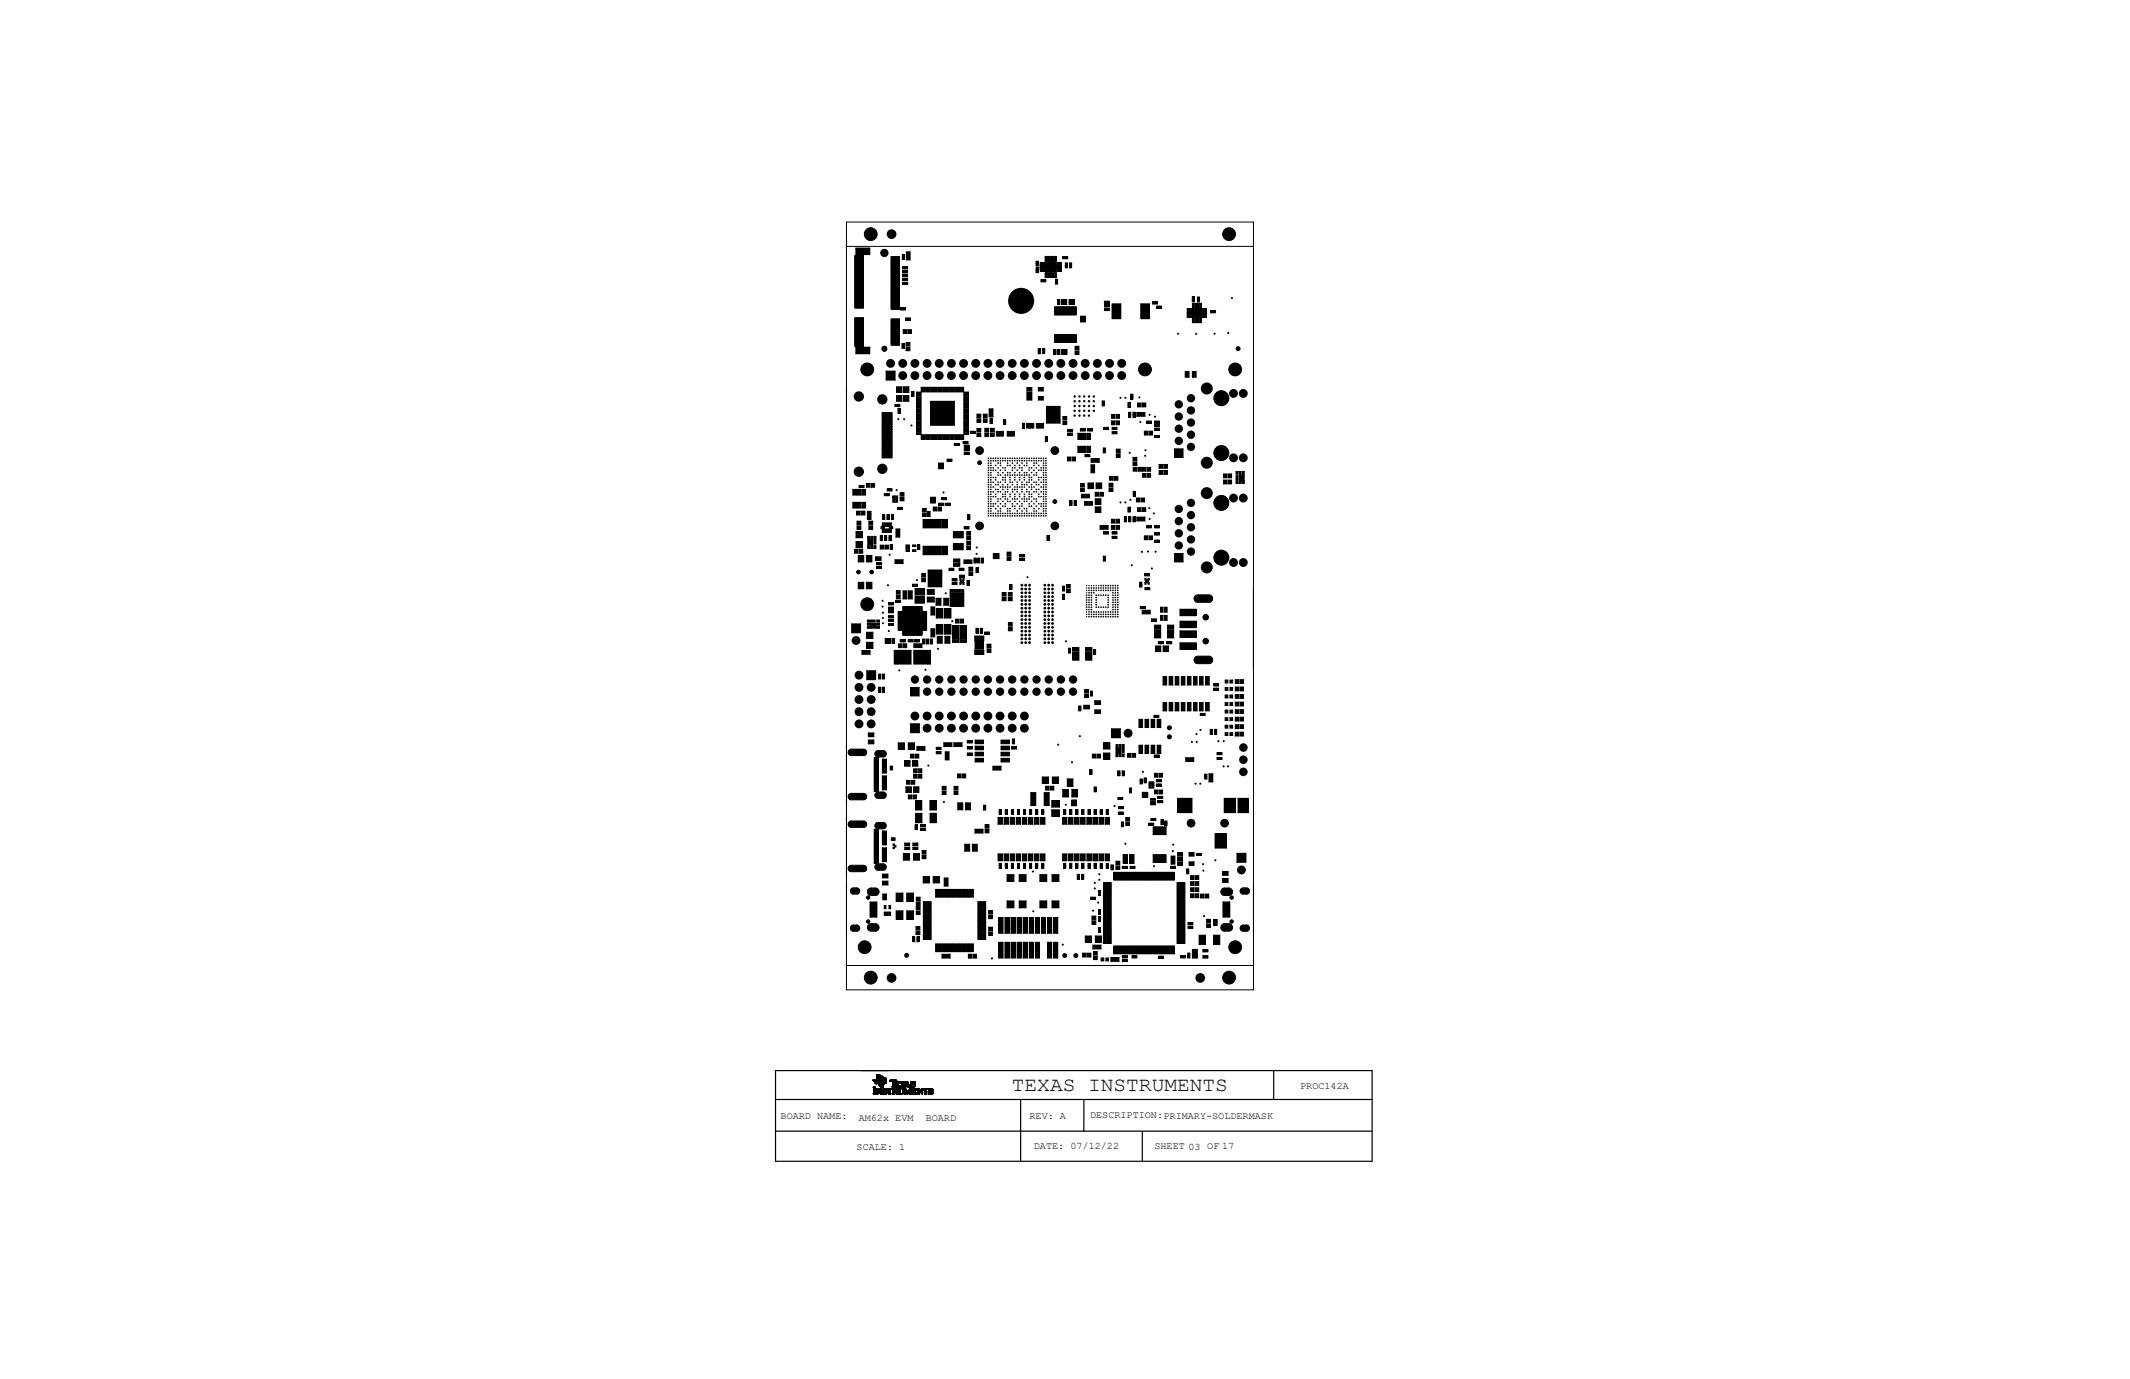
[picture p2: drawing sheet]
<svg xmlns="http://www.w3.org/2000/svg" width="432mm" height="279mm" viewBox="0 0 432 279" stroke-linecap="round" stroke-linejoin="round" font-family="sans-serif">
<defs><g id="words">
<text font-size="4.1" x="205.1" y="221.1">TEXAS INSTRUMENTS</text>
<g font-size="2">
<text x="263.6" y="220.7">PROC142A</text>
<text x="158.2" y="226.8">BOARD NAME:</text>
<text x="174.1" y="227.1">AM62x EVM</text>
<text x="187.7" y="227.1">BOARD</text>
<text x="208.7" y="226.6">REV: A</text>
<text x="221" y="226.5">DESCRIPTION:PRIMARY-SOLDERMASK</text>
<text x="173.7" y="233.1">SCALE: 1</text>
<text x="209.6" y="232.8">DATE: 07/12/22</text>
<text x="234" y="232.9">SHEET 03 OF 17</text>
</g>
</g></defs>
<g fill="#000">
<path d="M173.4 55.2h1.6v.4h-1.6z" fill-rule="evenodd"/>
<path d="M173.4 52.3h1.6v.4h-1.6z" fill-rule="evenodd"/>
<path d="M173.4 55.7h1.6v.4h-1.6z" fill-rule="evenodd"/>
<path d="M173.4 52.8h1.6v.3h-1.6z" fill-rule="evenodd"/>
<path d="M173.4 57.6h1.6v.4h-1.6z" fill-rule="evenodd"/>
<path d="M173.4 56.2h1.6v.3h-1.6z" fill-rule="evenodd"/>
<path d="M173.4 54.7h1.6v.4h-1.6z" fill-rule="evenodd"/>
<path d="M173.4 53.2h1.6v.4h-1.6z" fill-rule="evenodd"/>
<path d="M173.4 51.8h1.6v.4h-1.6z" fill-rule="evenodd"/>
<path d="M173.4 59.6h1.6v.3h-1.6z" fill-rule="evenodd"/>
<path d="M173.4 56.6h1.6v.4h-1.6z" fill-rule="evenodd"/>
<path d="M173.4 58.1h1.6v.4h-1.6z" fill-rule="evenodd"/>
<path d="M173.4 58.6h1.6v.4h-1.6z" fill-rule="evenodd"/>
<path d="M173.4 53.7h1.6v.4h-1.6z" fill-rule="evenodd"/>
<path d="M173.4 54.2h1.6v.4h-1.6z" fill-rule="evenodd"/>
<path d="M173.4 57.1h1.6v.4h-1.6z" fill-rule="evenodd"/>
<path d="M173.4 59.1h1.6v.4h-1.6z" fill-rule="evenodd"/>
<path d="M173.5 50.3h2.8v1.3h-2.8z" fill-rule="evenodd"/>
<path d="M180.7 56.9h1.6v.4h-1.6z" fill-rule="evenodd"/>
<path d="M180.7 56.4h1.6v.4h-1.6z" fill-rule="evenodd"/>
<path d="M180.7 54h1.6v.4h-1.6z" fill-rule="evenodd"/>
<path d="M180.7 53h1.6v.4h-1.6z" fill-rule="evenodd"/>
<path d="M180.7 55.4h1.6v.4h-1.6z" fill-rule="evenodd"/>
<path d="M180.7 55.9h1.6v.4h-1.6z" fill-rule="evenodd"/>
<path d="M180.7 57.9h1.6v.4h-1.6z" fill-rule="evenodd"/>
<path d="M180.7 53.5h1.6v.4h-1.6z" fill-rule="evenodd"/>
<path d="M180.7 57.4h1.6v.4h-1.6z" fill-rule="evenodd"/>
<path d="M180.7 54.5h1.6v.4h-1.6z" fill-rule="evenodd"/>
<path d="M180.7 54.9h1.6v.4h-1.6z" fill-rule="evenodd"/>
<path d="M180.7 52h1.6v.4h-1.6z" fill-rule="evenodd"/>
<path d="M180.7 52.5h1.6v.4h-1.6z" fill-rule="evenodd"/>
<path d="M180.7 59.3h1.6v.4h-1.6z" fill-rule="evenodd"/>
<path d="M180.7 58.8h1.6v.4h-1.6z" fill-rule="evenodd"/>
<path d="M180.7 58.3h1.6v.4h-1.6z" fill-rule="evenodd"/>
<path d="M182.9 51.6h.4v.4h-.4z" fill-rule="evenodd"/>
<path d="M182.9 52.1h.4v.5h-.4z" fill-rule="evenodd"/>
<path d="M183 54.9h.4v.4h-.4z" fill-rule="evenodd"/>
<path d="M183 55.6h.4v.4h-.4z" fill-rule="evenodd"/>
<path d="M183 56.4h.4v.4h-.4z" fill-rule="evenodd"/>
<path d="M183 54.1h.5v.4h-.5z" fill-rule="evenodd"/>
<path d="M183 57.2h.5v.4h-.5z" fill-rule="evenodd"/>
<path d="M183.5 55.6h.5v.4h-.5z" fill-rule="evenodd"/>
<path d="M183.6 54.9h.4v.4h-.4z" fill-rule="evenodd"/>
<path d="M183.6 56.4h.4v.4h-.4z" fill-rule="evenodd"/>
<path d="M183.6 54.1h.4v.4h-.4z" fill-rule="evenodd"/>
<path d="M183.6 57.2h.4v.4h-.4z" fill-rule="evenodd"/>
<path d="M183.7 52h.8v.7h-.8z" fill-rule="evenodd"/>
<path d="M183.7 51h.8v.7h-.8z" fill-rule="evenodd"/>
<path d="M210 52.9h.4v.5h-.4z" fill-rule="evenodd"/>
<path d="M210 53.5h.4v.4h-.4z" fill-rule="evenodd"/>
<path d="M210 54.8h.4v.4h-.4z" fill-rule="evenodd"/>
<path d="M210 54.3h.4v.4h-.4z" fill-rule="evenodd"/>
<path d="M210.9 54.6h.9v.4h-.9z" fill-rule="evenodd"/>
<path d="M210.9 53.2h.9v.3h-.9z" fill-rule="evenodd"/>
<path d="M211 56.7h.5v.4h-.5z" fill-rule="evenodd"/>
<path d="M211.6 56.7h.4v.4h-.4z" fill-rule="evenodd"/>
<path d="M211.9 55.3h.3v.9h-.3z" fill-rule="evenodd"/>
<path d="M211.9 52h.3v.9h-.3z" fill-rule="evenodd"/>
<path d="M210.9 53.6h1.1v-.6h2.1v.6h1.1v.4h-.7v.2h.7v.3h-1.1v.6h-2.1v-.6h-1.1v-.3h.7v-.2h-.7z" fill-rule="evenodd"/>
<path d="M212.4 55.3h.3v.9h-.3z" fill-rule="evenodd"/>
<path d="M212.4 52h.3v.9h-.3z" fill-rule="evenodd"/>
<path d="M212.8 55.3h.4v.9h-.4z" fill-rule="evenodd"/>
<path d="M212.8 52h.4v.9h-.4z" fill-rule="evenodd"/>
<path d="M213.3 55.3h.4v.9h-.4z" fill-rule="evenodd"/>
<path d="M213.3 52h.4v.9h-.4z" fill-rule="evenodd"/>
<path d="M213.8 55.3h.4v.9h-.4z" fill-rule="evenodd"/>
<path d="M213.8 52h.4v.9h-.4z" fill-rule="evenodd"/>
<path d="M214 57.1h.4v.5h-.4z" fill-rule="evenodd"/>
<path d="M214 56.6h.4v.4h-.4z" fill-rule="evenodd"/>
<path d="M214.2 54.6h1v.4h-1z" fill-rule="evenodd"/>
<path d="M214.2 53.2h1v.3h-1z" fill-rule="evenodd"/>
<path d="M215.5 52h.4v.4h-.4z" fill-rule="evenodd"/>
<path d="M216 53.8h.4v.5h-.4z" fill-rule="evenodd"/>
<path d="M216 53.3h.4v.4h-.4z" fill-rule="evenodd"/>
<path d="M216 52h.5v.4h-.5z" fill-rule="evenodd"/>
<path d="M216.8 53.3h.4v.4h-.4z" fill-rule="evenodd"/>
<path d="M216.8 53.8h.4v.5h-.4z" fill-rule="evenodd"/>
<path d="M173.4 66.3h1.6v.4h-1.6z" fill-rule="evenodd"/>
<path d="M173.4 67.3h1.6v.4h-1.6z" fill-rule="evenodd"/>
<path d="M173.4 66.8h1.6v.4h-1.6z" fill-rule="evenodd"/>
<path d="M173.4 67.8h1.6v.4h-1.6z" fill-rule="evenodd"/>
<path d="M173.4 69.3h1.6v.4h-1.6z" fill-rule="evenodd"/>
<path d="M173.4 68.3h1.6v.4h-1.6z" fill-rule="evenodd"/>
<path d="M173.4 64.9h1.6v.4h-1.6z" fill-rule="evenodd"/>
<path d="M173.4 65.9h1.6v.4h-1.6z" fill-rule="evenodd"/>
<path d="M173.4 65.4h1.6v.4h-1.6z" fill-rule="evenodd"/>
<path d="M173.4 64.4h1.6v.4h-1.6z" fill-rule="evenodd"/>
<path d="M173.4 60h1.6v.4h-1.6z" fill-rule="evenodd"/>
<path d="M173.4 61h1.6v.4h-1.6z" fill-rule="evenodd"/>
<path d="M173.4 61.5h1.6v.4h-1.6z" fill-rule="evenodd"/>
<path d="M173.4 62h1.6v.4h-1.6z" fill-rule="evenodd"/>
<path d="M173.4 60.5h1.6v.4h-1.6z" fill-rule="evenodd"/>
<path d="M173.4 69.7h1.6v.4h-1.6z" fill-rule="evenodd"/>
<path d="M173.4 68.8h1.6v.4h-1.6z" fill-rule="evenodd"/>
<path d="M173.5 70.3h2.8v1.4h-2.8z" fill-rule="evenodd"/>
<path d="M179.6 75.2h1.9v1.8h-1.9z" fill-rule="evenodd"/>
<path d="M180.7 60.3h1.6v.4h-1.6z" fill-rule="evenodd"/>
<path d="M180.7 68.5h1.6v.4h-1.6z" fill-rule="evenodd"/>
<path d="M180.7 66.1h1.6v.4h-1.6z" fill-rule="evenodd"/>
<path d="M180.7 61.7h1.6v.4h-1.6z" fill-rule="evenodd"/>
<path d="M180.7 61.3h1.6v.3h-1.6z" fill-rule="evenodd"/>
<path d="M180.7 64.7h1.6v.3h-1.6z" fill-rule="evenodd"/>
<path d="M180.7 62.2h1.6v.4h-1.6z" fill-rule="evenodd"/>
<path d="M180.7 65.1h1.6v.4h-1.6z" fill-rule="evenodd"/>
<path d="M180.7 68.1h1.6v.3h-1.6z" fill-rule="evenodd"/>
<path d="M180.7 67.1h1.6v.4h-1.6z" fill-rule="evenodd"/>
<path d="M180.7 66.6h1.6v.4h-1.6z" fill-rule="evenodd"/>
<path d="M180.7 67.6h1.6v.4h-1.6z" fill-rule="evenodd"/>
<path d="M180.7 69h1.6v.4h-1.6z" fill-rule="evenodd"/>
<path d="M180.7 69.5h1.6v.4h-1.6z" fill-rule="evenodd"/>
<path d="M180.7 65.6h1.6v.4h-1.6z" fill-rule="evenodd"/>
<path d="M180.7 59.8h1.6v.4h-1.6z" fill-rule="evenodd"/>
<path d="M180.7 60.8h1.6v.4h-1.6z" fill-rule="evenodd"/>
<path d="M181.8 78.4h1v1.1h-1z" fill-rule="evenodd"/>
<path d="M182.6 62.4h.4v.4h-.4z" fill-rule="evenodd"/>
<path d="M182.9 69.6h.4v.4h-.4z" fill-rule="evenodd"/>
<path d="M182.9 70.1h.4v.5h-.4z" fill-rule="evenodd"/>
<path d="M183.1 66.8h.7v.8h-.7z" fill-rule="evenodd"/>
<path d="M183.1 62.4h.5v.4h-.5z" fill-rule="evenodd"/>
<path d="M183.2 78.4h1v1.1h-1z" fill-rule="evenodd"/>
<path d="M183.6 64.4h.4v.4h-.4z" fill-rule="evenodd"/>
<path d="M183.7 70.4h.8v.7h-.8z" fill-rule="evenodd"/>
<path d="M183.7 69.4h.8v.7h-.8z" fill-rule="evenodd"/>
<path d="M184 66.8h.7v.8h-.7z" fill-rule="evenodd"/>
<path d="M184.1 64.4h.4v.4h-.4z" fill-rule="evenodd"/>
<path d="M184.9 79.3h.4v.5h-.4z" fill-rule="evenodd"/>
<path d="M185.8 79.4h.9v.4h-.9z" fill-rule="evenodd"/>
<path d="M186.8 78.5h.3v.9h-.3z" fill-rule="evenodd"/>
<path d="M187.2 78.5h.4v.9h-.4z" fill-rule="evenodd"/>
<path d="M187.7 78.5h.4v.9h-.4z" fill-rule="evenodd"/>
<path d="M188.2 78.5h.4v.9h-.4z" fill-rule="evenodd"/>
<path d="M188.7 78.5h.4v.9h-.4z" fill-rule="evenodd"/>
<path d="M189.2 78.5h.3v.9h-.3z" fill-rule="evenodd"/>
<path d="M189.7 78.5h.3v.9h-.3z" fill-rule="evenodd"/>
<path d="M190.2 78.5h.3v.9h-.3z" fill-rule="evenodd"/>
<path d="M190.6 78.5h.4v.9h-.4z" fill-rule="evenodd"/>
<path d="M191.1 78.5h.4v.9h-.4z" fill-rule="evenodd"/>
<path d="M191.6 78.5h.4v.9h-.4z" fill-rule="evenodd"/>
<path d="M192.1 78.5h.3v.9h-.3z" fill-rule="evenodd"/>
<path d="M192.6 78.5h.3v.9h-.3z" fill-rule="evenodd"/>
<path d="M193.1 78.5h.3v.9h-.3z" fill-rule="evenodd"/>
<path d="M193.5 78.5h.4v.9h-.4z" fill-rule="evenodd"/>
<path d="M194 78.5h.4v.9h-.4z" fill-rule="evenodd"/>
<path d="M194.5 78.5h.4v.9h-.4z" fill-rule="evenodd"/>
<path d="M195 78.5h.4v.9h-.4z" fill-rule="evenodd"/>
<path d="M195.4 79.4h.9v.4h-.9z" fill-rule="evenodd"/>
<path d="M208.2 78.5h1v.7h-1z" fill-rule="evenodd"/>
<path d="M210.5 71.2h.4v.5h-.4z" fill-rule="evenodd"/>
<path d="M210.5 70.7h.4v.4h-.4z" fill-rule="evenodd"/>
<path d="M210.5 78.5h1v.7h-1z" fill-rule="evenodd"/>
<path d="M211.4 71.2h.4v.4h-.4z" fill-rule="evenodd"/>
<path d="M211.4 70.6h.4v.5h-.4z" fill-rule="evenodd"/>
<path d="M213.7 70.8h.4v.4h-.4z" fill-rule="evenodd"/>
<path d="M213.7 71.4h.4v.4h-.4z" fill-rule="evenodd"/>
<path d="M213.8 67.8h.5v1.6h-.5z" fill-rule="evenodd"/>
<path d="M213.8 62.2h.5v1.6h-.5z" fill-rule="evenodd"/>
<path d="M214.4 70.8h.4v.4h-.4z" fill-rule="evenodd"/>
<path d="M214.4 71.4h.4v.4h-.4z" fill-rule="evenodd"/>
<path d="M214.4 61.3h.4v.4h-.4z" fill-rule="evenodd"/>
<path d="M214.4 60.7h.4v.5h-.4z" fill-rule="evenodd"/>
<path d="M214.4 67.8h.6v1.6h-.6z" fill-rule="evenodd"/>
<path d="M214.4 62.2h.6v1.6h-.6z" fill-rule="evenodd"/>
<path d="M215.1 62.2h.5v1.6h-.5z" fill-rule="evenodd"/>
<path d="M215.1 67.8h.5v1.6h-.5z" fill-rule="evenodd"/>
<path d="M215.1 70.8h.5v.4h-.5z" fill-rule="evenodd"/>
<path d="M215.1 71.4h.5v.4h-.5z" fill-rule="evenodd"/>
<path d="M215.2 61.3h.4v.4h-.4z" fill-rule="evenodd"/>
<path d="M215.2 60.7h.4v.5h-.4z" fill-rule="evenodd"/>
<path d="M215.7 62.2h.5v1.6h-.5z" fill-rule="evenodd"/>
<path d="M215.7 67.8h.5v1.6h-.5z" fill-rule="evenodd"/>
<path d="M215.8 61.3h.4v.4h-.4z" fill-rule="evenodd"/>
<path d="M215.8 60.7h.4v.5h-.4z" fill-rule="evenodd"/>
<path d="M215.9 70.8h.4v.4h-.4z" fill-rule="evenodd"/>
<path d="M215.9 71.4h.4v.4h-.4z" fill-rule="evenodd"/>
<path d="M216.3 67.8h.6v1.6h-.6z" fill-rule="evenodd"/>
<path d="M216.3 62.2h.6v1.6h-.6z" fill-rule="evenodd"/>
<path d="M216.7 61.3h.4v.4h-.4z" fill-rule="evenodd"/>
<path d="M216.7 60.7h.4v.5h-.4z" fill-rule="evenodd"/>
<path d="M217 67.8h.5v1.6h-.5z" fill-rule="evenodd"/>
<path d="M217 62.2h.5v1.6h-.5z" fill-rule="evenodd"/>
<path d="M217.4 61.3h.4v.4h-.4z" fill-rule="evenodd"/>
<path d="M217.4 60.7h.4v.5h-.4z" fill-rule="evenodd"/>
<path d="M217.6 67.8h.5v1.6h-.5z" fill-rule="evenodd"/>
<path d="M217.6 62.2h.5v1.6h-.5z" fill-rule="evenodd"/>
<path d="M218 70.2h.7v.6h-.7z" fill-rule="evenodd"/>
<path d="M218 71.1h.7v.7h-.7z" fill-rule="evenodd"/>
<path d="M219 64.1h.5v.4h-.5z" fill-rule="evenodd"/>
<path d="M219 64.8h.5v.4h-.5z" fill-rule="evenodd"/>
<path d="M219.6 64.1h.4v.4h-.4z" fill-rule="evenodd"/>
<path d="M219.6 64.8h.4v.4h-.4z" fill-rule="evenodd"/>
<path d="M223.9 61h.4v.4h-.4z" fill-rule="evenodd"/>
<path d="M223.9 62.5h.4v.4h-.4z" fill-rule="evenodd"/>
<path d="M223.9 61.8h.4v.4h-.4z" fill-rule="evenodd"/>
<path d="M224.4 61h.5v.4h-.5z" fill-rule="evenodd"/>
<path d="M224.4 62.5h.5v.4h-.5z" fill-rule="evenodd"/>
<path d="M224.5 61.8h.4v.4h-.4z" fill-rule="evenodd"/>
<path d="M225.5 62.3h1.7v.3h-1.7z" fill-rule="evenodd"/>
<path d="M225.5 61.6h1.7v.2h-1.7z" fill-rule="evenodd"/>
<path d="M225.5 62.7h1.7v.3h-1.7z" fill-rule="evenodd"/>
<path d="M225.5 63.9h1.7v.3h-1.7z" fill-rule="evenodd"/>
<path d="M225.5 64.3h1.7v.3h-1.7z" fill-rule="evenodd"/>
<path d="M225.5 62h1.7v.2h-1.7z" fill-rule="evenodd"/>
<path d="M225.5 63.1h1.7v.3h-1.7z" fill-rule="evenodd"/>
<path d="M225.5 63.5h1.7v.3h-1.7z" fill-rule="evenodd"/>
<path d="M231.3 62.3h1.7v.3h-1.7z" fill-rule="evenodd"/>
<path d="M231.3 64.3h1.7v.3h-1.7z" fill-rule="evenodd"/>
<path d="M231.3 63.1h1.7v.3h-1.7z" fill-rule="evenodd"/>
<path d="M231.3 61.6h1.7v.2h-1.7z" fill-rule="evenodd"/>
<path d="M231.3 63.5h1.7v.3h-1.7z" fill-rule="evenodd"/>
<path d="M231.3 63.9h1.7v.3h-1.7z" fill-rule="evenodd"/>
<path d="M231.3 62.7h1.7v.3h-1.7z" fill-rule="evenodd"/>
<path d="M231.3 62h1.7v.2h-1.7z" fill-rule="evenodd"/>
<path d="M233.6 61.2h.5v.4h-.5z" fill-rule="evenodd"/>
<path d="M234.2 61.2h.4v.4h-.4z" fill-rule="evenodd"/>
<path d="M234.5 62h.4v.4h-.4z" fill-rule="evenodd"/>
<path d="M235 62h.5v.4h-.5z" fill-rule="evenodd"/>
<path d="M240.3 75.3h.7v1.1h-.7z" fill-rule="evenodd"/>
<path d="M240.7 63h1v.3h-1z" fill-rule="evenodd"/>
<path d="M240.7 63.5h1v.3h-1z" fill-rule="evenodd"/>
<path d="M240.7 64h1v.3h-1z" fill-rule="evenodd"/>
<path d="M240.7 62.5h1v.4h-1z" fill-rule="evenodd"/>
<path d="M241.7 60.7h.4v.4h-.4z" fill-rule="evenodd"/>
<path d="M241.7 60.2h.4v.4h-.4z" fill-rule="evenodd"/>
<path d="M241.7 75.3h.8v1.1h-.8z" fill-rule="evenodd"/>
<path d="M241.7 61.5h.4v1h-.4z" fill-rule="evenodd"/>
<path d="M241.7 64.4h.4v1h-.4z" fill-rule="evenodd"/>
<path d="M241.8 62.6h1.7v1.6h-1.7z" fill-rule="evenodd"/>
<path d="M242.2 64.4h.4v1h-.4z" fill-rule="evenodd"/>
<path d="M242.2 61.5h.4v1h-.4z" fill-rule="evenodd"/>
<path d="M242.7 64.4h.4v1h-.4z" fill-rule="evenodd"/>
<path d="M242.7 61.5h.4v1h-.4z" fill-rule="evenodd"/>
<path d="M242.7 60.7h.5v.5h-.5z" fill-rule="evenodd"/>
<path d="M242.7 60.2h.5v.4h-.5z" fill-rule="evenodd"/>
<path d="M243.2 64.4h.3v1h-.3z" fill-rule="evenodd"/>
<path d="M243.2 61.5h.3v1h-.3z" fill-rule="evenodd"/>
<path d="M243.6 63h1v.3h-1z" fill-rule="evenodd"/>
<path d="M243.6 64h1v.3h-1z" fill-rule="evenodd"/>
<path d="M243.6 63.5h1v.3h-1z" fill-rule="evenodd"/>
<path d="M243.6 62.5h1v.4h-1z" fill-rule="evenodd"/>
<path d="M245.4 63h.5v.4h-.5z" fill-rule="evenodd"/>
<path d="M246 63h.4v.4h-.4z" fill-rule="evenodd"/>
<path d="M174.2 98.4h.4v.4h-.4z" fill-rule="evenodd"/>
<path d="M174.7 98.4h.5v.4h-.5z" fill-rule="evenodd"/>
<path d="M175.7 97.9h.7v.8h-.7z" fill-rule="evenodd"/>
<path d="M176.6 97.9h.7v.8h-.7z" fill-rule="evenodd"/>
<path d="M179.9 99h.4v.5h-.4z" fill-rule="evenodd"/>
<path d="M180.4 99h.4v.5h-.4z" fill-rule="evenodd"/>
<path d="M181.4 81.9h.5v.4h-.5z" fill-rule="evenodd"/>
<path d="M181.8 80.2h1v1.1h-1z" fill-rule="evenodd"/>
<path d="M182 81.9h.4v.4h-.4z" fill-rule="evenodd"/>
<path d="M182.1 83.3h.4v.4h-.4z" fill-rule="evenodd"/>
<path d="M182.1 82.7h.4v.5h-.4z" fill-rule="evenodd"/>
<path d="M183.2 80.2h1v1.1h-1z" fill-rule="evenodd"/>
<path d="M184.9 79.9h.4v.4h-.4z" fill-rule="evenodd"/>
<path d="M185.8 83.3h.9v.4h-.9z" fill-rule="evenodd"/>
<path d="M185.8 81.4h.9v.3h-.9z" fill-rule="evenodd"/>
<path d="M185.8 80.9h.9v.3h-.9z" fill-rule="evenodd"/>
<path d="M185.8 80.4h.9v.4h-.9z" fill-rule="evenodd"/>
<path d="M185.8 82.8h.9v.4h-.9z" fill-rule="evenodd"/>
<path d="M185.8 82.3h.9v.4h-.9z" fill-rule="evenodd"/>
<path d="M185.8 85.7h.9v.4h-.9z" fill-rule="evenodd"/>
<path d="M185.8 87.2h.9v.4h-.9z" fill-rule="evenodd"/>
<path d="M185.8 84.3h.9v.3h-.9z" fill-rule="evenodd"/>
<path d="M185.8 81.9h.9v.3h-.9z" fill-rule="evenodd"/>
<path d="M185.8 85.3h.9v.3h-.9z" fill-rule="evenodd"/>
<path d="M185.8 84.8h.9v.3h-.9z" fill-rule="evenodd"/>
<path d="M185.8 87.7h.9v.3h-.9z" fill-rule="evenodd"/>
<path d="M185.8 86.7h.9v.4h-.9z" fill-rule="evenodd"/>
<path d="M185.8 83.8h.9v.4h-.9z" fill-rule="evenodd"/>
<path d="M185.8 79.9h.9v.4h-.9z" fill-rule="evenodd"/>
<path d="M185.8 86.2h.9v.4h-.9z" fill-rule="evenodd"/>
<path d="M186.8 88.1h.3v.9h-.3z" fill-rule="evenodd"/>
<path d="M187.2 88.1h.4v.9h-.4z" fill-rule="evenodd"/>
<path d="M187.7 88.1h.4v.9h-.4z" fill-rule="evenodd"/>
<path d="M188.2 88.1h.4v.9h-.4z" fill-rule="evenodd"/>
<path d="M188.6 81.3h4.9v4.9h-4.9z" fill-rule="evenodd"/>
<path d="M188.7 88.1h.4v.9h-.4z" fill-rule="evenodd"/>
<path d="M189.2 88.1h.3v.9h-.3z" fill-rule="evenodd"/>
<path d="M189.7 88.1h.3v.9h-.3z" fill-rule="evenodd"/>
<path d="M190.2 88.1h.3v.9h-.3z" fill-rule="evenodd"/>
<path d="M190.3 94.6h.4v.4h-.4z" fill-rule="evenodd"/>
<path d="M190.3 93.8h.4v.4h-.4z" fill-rule="evenodd"/>
<path d="M190.6 88.1h.4v.9h-.4z" fill-rule="evenodd"/>
<path d="M190.8 94.6h.5v.4h-.5z" fill-rule="evenodd"/>
<path d="M190.8 93.8h.5v.4h-.5z" fill-rule="evenodd"/>
<path d="M191.1 88.1h.4v.9h-.4z" fill-rule="evenodd"/>
<path d="M191.6 88.1h.4v.9h-.4z" fill-rule="evenodd"/>
<path d="M192 93h.4v.5h-.4z" fill-rule="evenodd"/>
<path d="M192.1 88.1h.3v.9h-.3z" fill-rule="evenodd"/>
<path d="M192.5 93h.5v.5h-.5z" fill-rule="evenodd"/>
<path d="M192.6 88.1h.3v.9h-.3z" fill-rule="evenodd"/>
<path d="M193.1 88.1h.3v.9h-.3z" fill-rule="evenodd"/>
<path d="M193.5 89.9h.4v.4h-.4z" fill-rule="evenodd"/>
<path d="M193.5 88.1h.4v.9h-.4z" fill-rule="evenodd"/>
<path d="M194 89.9h.4v.4h-.4z" fill-rule="evenodd"/>
<path d="M194 88.1h.4v.9h-.4z" fill-rule="evenodd"/>
<path d="M194.5 88.1h.4v.9h-.4z" fill-rule="evenodd"/>
<path d="M195 88.1h.4v.9h-.4z" fill-rule="evenodd"/>
<path d="M195.3 89.5h.4v.4h-.4z" fill-rule="evenodd"/>
<path d="M195.4 86.2h.9v.4h-.9z" fill-rule="evenodd"/>
<path d="M195.4 82.3h.9v.4h-.9z" fill-rule="evenodd"/>
<path d="M195.4 85.7h.9v.4h-.9z" fill-rule="evenodd"/>
<path d="M195.4 87.2h.9v.4h-.9z" fill-rule="evenodd"/>
<path d="M195.4 87.7h.9v.3h-.9z" fill-rule="evenodd"/>
<path d="M195.4 81.4h.9v.3h-.9z" fill-rule="evenodd"/>
<path d="M195.4 80.9h.9v.3h-.9z" fill-rule="evenodd"/>
<path d="M195.4 80.4h.9v.4h-.9z" fill-rule="evenodd"/>
<path d="M195.4 79.9h.9v.4h-.9z" fill-rule="evenodd"/>
<path d="M195.4 81.9h.9v.3h-.9z" fill-rule="evenodd"/>
<path d="M195.4 84.3h.9v.3h-.9z" fill-rule="evenodd"/>
<path d="M195.4 83.8h.9v.4h-.9z" fill-rule="evenodd"/>
<path d="M195.4 83.3h.9v.4h-.9z" fill-rule="evenodd"/>
<path d="M195.4 82.8h.9v.4h-.9z" fill-rule="evenodd"/>
<path d="M195.4 85.3h.9v.3h-.9z" fill-rule="evenodd"/>
<path d="M195.4 84.8h.9v.3h-.9z" fill-rule="evenodd"/>
<path d="M195.4 86.7h.9v.4h-.9z" fill-rule="evenodd"/>
<path d="M195.5 90.9h.4v.4h-.4z" fill-rule="evenodd"/>
<path d="M195.5 91.7h.4v.4h-.4z" fill-rule="evenodd"/>
<path d="M195.5 90.2h.4v.4h-.4z" fill-rule="evenodd"/>
<path d="M195.8 89.5h.4v.4h-.4z" fill-rule="evenodd"/>
<path d="M196 90.9h.5v.4h-.5z" fill-rule="evenodd"/>
<path d="M196 91.7h.5v.4h-.5z" fill-rule="evenodd"/>
<path d="M196 90.2h.5v.4h-.5z" fill-rule="evenodd"/>
<path d="M196.7 87.4h.4v.4h-.4z" fill-rule="evenodd"/>
<path d="M197.2 87.4h.5v.4h-.5z" fill-rule="evenodd"/>
<path d="M198.1 84.9h.7v.7h-.7z" fill-rule="evenodd"/>
<path d="M198.1 83.9h.7v.7h-.7z" fill-rule="evenodd"/>
<path d="M198.1 87.8h.7v.7h-.7z" fill-rule="evenodd"/>
<path d="M198.1 86.8h.7v.7h-.7z" fill-rule="evenodd"/>
<path d="M199.3 83.9h.8v.7h-.8z" fill-rule="evenodd"/>
<path d="M199.3 84.9h.8v.7h-.8z" fill-rule="evenodd"/>
<path d="M199.7 86.8h.7v.7h-.7z" fill-rule="evenodd"/>
<path d="M199.7 87.7h.7v.7h-.7z" fill-rule="evenodd"/>
<path d="M200.5 83.8h.8v.7h-.8z" fill-rule="evenodd"/>
<path d="M200.5 82.8h.8v.7h-.8z" fill-rule="evenodd"/>
<path d="M200.7 84.8h.4v.5h-.4z" fill-rule="evenodd"/>
<path d="M200.7 85.4h.4v.4h-.4z" fill-rule="evenodd"/>
<path d="M200.8 86.8h.8v.7h-.8z" fill-rule="evenodd"/>
<path d="M200.8 87.7h.8v.7h-.8z" fill-rule="evenodd"/>
<path d="M202 87.9h.3v.4h-.3z" fill-rule="evenodd"/>
<path d="M202 87.4h.3v.4h-.3z" fill-rule="evenodd"/>
<path d="M202.4 87.9h.3v.4h-.3z" fill-rule="evenodd"/>
<path d="M202.4 87.4h.3v.4h-.3z" fill-rule="evenodd"/>
<path d="M202.8 87.9h.2v.4h-.2z" fill-rule="evenodd"/>
<path d="M202.8 87.4h.2v.4h-.2z" fill-rule="evenodd"/>
<path d="M203.1 87.9h.3v.4h-.3z" fill-rule="evenodd"/>
<path d="M203.1 87.4h.3v.4h-.3z" fill-rule="evenodd"/>
<path d="M203.5 85.5h.4v.5h-.4z" fill-rule="evenodd"/>
<path d="M203.5 85h.4v.4h-.4z" fill-rule="evenodd"/>
<path d="M204.2 87.9h.3v.4h-.3z" fill-rule="evenodd"/>
<path d="M204.2 87.4h.3v.4h-.3z" fill-rule="evenodd"/>
<path d="M204.6 87.9h.3v.4h-.3z" fill-rule="evenodd"/>
<path d="M204.6 87.4h.3v.4h-.3z" fill-rule="evenodd"/>
<path d="M205 87.9h.3v.4h-.3z" fill-rule="evenodd"/>
<path d="M205 87.4h.3v.4h-.3z" fill-rule="evenodd"/>
<path d="M205.4 87.9h.2v.4h-.2z" fill-rule="evenodd"/>
<path d="M205.4 87.4h.2v.4h-.2z" fill-rule="evenodd"/>
<path d="M207.3 86.3h.4v.5h-.4z" fill-rule="evenodd"/>
<path d="M207.3 85.8h.4v.4h-.4z" fill-rule="evenodd"/>
<path d="M208.1 86.3h.3v.4h-.3z" fill-rule="evenodd"/>
<path d="M208.1 85.8h.3v.4h-.3z" fill-rule="evenodd"/>
<path d="M208.2 80.4h1v.7h-1z" fill-rule="evenodd"/>
<path d="M208.2 79.4h1v.7h-1z" fill-rule="evenodd"/>
<path d="M208.5 86.3h.3v.4h-.3z" fill-rule="evenodd"/>
<path d="M208.5 85.8h.3v.4h-.3z" fill-rule="evenodd"/>
<path d="M208.9 86.3h.3v.4h-.3z" fill-rule="evenodd"/>
<path d="M208.9 85.8h.3v.4h-.3z" fill-rule="evenodd"/>
<path d="M209.3 86.3h.3v.4h-.3z" fill-rule="evenodd"/>
<path d="M209.3 85.8h.3v.4h-.3z" fill-rule="evenodd"/>
<path d="M210.1 86.3h.3v.4h-.3z" fill-rule="evenodd"/>
<path d="M210.1 85.8h.3v.4h-.3z" fill-rule="evenodd"/>
<path d="M210.5 86.3h.3v.4h-.3z" fill-rule="evenodd"/>
<path d="M210.5 85.8h.3v.4h-.3z" fill-rule="evenodd"/>
<path d="M210.5 80.4h1v.7h-1z" fill-rule="evenodd"/>
<path d="M210.9 86.3h.2v.4h-.2z" fill-rule="evenodd"/>
<path d="M210.9 85.8h.2v.4h-.2z" fill-rule="evenodd"/>
<path d="M211.3 86.3h.2v.4h-.2z" fill-rule="evenodd"/>
<path d="M211.3 85.8h.2v.4h-.2z" fill-rule="evenodd"/>
<path d="M211.9 88.5h.4v.4h-.4z" fill-rule="evenodd"/>
<path d="M211.9 89h.4v.5h-.4z" fill-rule="evenodd"/>
<path d="M212.1 85.2h1.3v.5h-1.3z" fill-rule="evenodd"/>
<path d="M212.1 82.3h1.3v2.8h-1.3z" fill-rule="evenodd"/>
<path d="M213.6 85.2h1.3v.5h-1.3z" fill-rule="evenodd"/>
<path d="M213.6 82.3h1.3v2.8h-1.3z" fill-rule="evenodd"/>
<path d="M215.5 85.3h.7v.7h-.7z" fill-rule="evenodd"/>
<path d="M215.5 84.4h.7v.7h-.7z" fill-rule="evenodd"/>
<path d="M216.4 92.6h.7v.8h-.7z" fill-rule="evenodd"/>
<path d="M216.5 87.7h.4v.5h-.4z" fill-rule="evenodd"/>
<path d="M216.5 87h.4v.4h-.4z" fill-rule="evenodd"/>
<path d="M217 87.7h.4v.5h-.4z" fill-rule="evenodd"/>
<path d="M217 87h.4v.4h-.4z" fill-rule="evenodd"/>
<path d="M217.4 92.6h.6v.8h-.6z" fill-rule="evenodd"/>
<path d="M218.5 87.8h.7v1.2h-.7z" fill-rule="evenodd"/>
<path d="M218.5 90.4h.7v1.2h-.7z" fill-rule="evenodd"/>
<path d="M219 86.9h.5v.4h-.5z" fill-rule="evenodd"/>
<path d="M219 98h.8v.6h-.8z" fill-rule="evenodd"/>
<path d="M219 98.9h.8v.7h-.8z" fill-rule="evenodd"/>
<path d="M219.4 90.4h.8v1.2h-.8z" fill-rule="evenodd"/>
<path d="M219.4 87.8h.8v1.2h-.8z" fill-rule="evenodd"/>
<path d="M219.6 86.9h.4v.4h-.4z" fill-rule="evenodd"/>
<path d="M220 92.1h.4v.4h-.4z" fill-rule="evenodd"/>
<path d="M220.3 87.8h.8v1.2h-.8z" fill-rule="evenodd"/>
<path d="M220.3 90.4h.8v1.2h-.8z" fill-rule="evenodd"/>
<path d="M220.5 86.9h.4v.4h-.4z" fill-rule="evenodd"/>
<path d="M220.5 92.1h.4v.4h-.4z" fill-rule="evenodd"/>
<path d="M220.6 97.9h1.1v1.1h-1.1z" fill-rule="evenodd"/>
<path d="M221 86.9h.5v.4h-.5z" fill-rule="evenodd"/>
<path d="M221.2 95.1h.7v.7h-.7z" fill-rule="evenodd"/>
<path d="M221.2 94.2h.7v.7h-.7z" fill-rule="evenodd"/>
<path d="M221.2 92.9h.7v.8h-.7z" fill-rule="evenodd"/>
<path d="M222.1 92.9h.7v.8h-.7z" fill-rule="evenodd"/>
<path d="M222.2 97.9h1.1v1.1h-1.1z" fill-rule="evenodd"/>
<path d="M223.4 81.2h.5v.5h-.5z" fill-rule="evenodd"/>
<path d="M223.4 81.8h.5v.4h-.5z" fill-rule="evenodd"/>
<path d="M223.7 91.3h.4v.4h-.4z" fill-rule="evenodd"/>
<path d="M223.7 90.8h.4v.4h-.4z" fill-rule="evenodd"/>
<path d="M223.7 86.6h.5v.4h-.5z" fill-rule="evenodd"/>
<path d="M224.3 86.6h.4v.4h-.4z" fill-rule="evenodd"/>
<path d="M224.8 98.9h.8v.7h-.8z" fill-rule="evenodd"/>
<path d="M224.8 97.9h.8v.7h-.8z" fill-rule="evenodd"/>
<path d="M225 96.5h.7v.8h-.7z" fill-rule="evenodd"/>
<path d="M225.3 84h.7v.8h-.7z" fill-rule="evenodd"/>
<path d="M225.3 85.3h.7v.8h-.7z" fill-rule="evenodd"/>
<path d="M225.5 87.5h.4v.4h-.4z" fill-rule="evenodd"/>
<path d="M225.5 86.6h.4v.4h-.4z" fill-rule="evenodd"/>
<path d="M225.9 96.5h.7v.8h-.7z" fill-rule="evenodd"/>
<path d="M226 87.5h.4v.4h-.4z" fill-rule="evenodd"/>
<path d="M226 86.6h.4v.4h-.4z" fill-rule="evenodd"/>
<path d="M226.3 84h.6v.8h-.6z" fill-rule="evenodd"/>
<path d="M226.3 85.3h.6v.8h-.6z" fill-rule="evenodd"/>
<path d="M226.3 92h.8v.6h-.8z" fill-rule="evenodd"/>
<path d="M226.3 91h.8v.7h-.8z" fill-rule="evenodd"/>
<path d="M228.7 81.6h.4v.4h-.4z" fill-rule="evenodd"/>
<path d="M228.7 82.1h.4v.4h-.4z" fill-rule="evenodd"/>
<path d="M228.8 84.1h.4v.4h-.4z" fill-rule="evenodd"/>
<path d="M228.8 83.5h.4v.5h-.4z" fill-rule="evenodd"/>
<path d="M229.3 79.9h.4v.4h-.4z" fill-rule="evenodd"/>
<path d="M229.3 80.4h.4v.5h-.4z" fill-rule="evenodd"/>
<path d="M229.7 84.1h.4v.4h-.4z" fill-rule="evenodd"/>
<path d="M229.7 83.5h.4v.5h-.4z" fill-rule="evenodd"/>
<path d="M229.7 92.7h.8v.7h-.8z" fill-rule="evenodd"/>
<path d="M229.7 93.6h.8v.7h-.8z" fill-rule="evenodd"/>
<path d="M229.7 99.6h.4v.4h-.4z" fill-rule="evenodd"/>
<path d="M229.7 94.7h.7v.8h-.7z" fill-rule="evenodd"/>
<path d="M230.5 83.6h.7v.7h-.7z" fill-rule="evenodd"/>
<path d="M230.6 81.7h.7v.7h-.7z" fill-rule="evenodd"/>
<path d="M230.7 94.7h.7v.8h-.7z" fill-rule="evenodd"/>
<path d="M231.4 83.6h.7v.7h-.7z" fill-rule="evenodd"/>
<path d="M231.6 81.7h.7v.7h-.7z" fill-rule="evenodd"/>
<path d="M231.6 94.7h.7v.8h-.7z" fill-rule="evenodd"/>
<path d="M231.6 95.9h.7v.8h-.7z" fill-rule="evenodd"/>
<path d="M232 87.4h.7v.7h-.7z" fill-rule="evenodd"/>
<path d="M232.4 85.3h.5v.4h-.5z" fill-rule="evenodd"/>
<path d="M232.6 94.7h.7v.8h-.7z" fill-rule="evenodd"/>
<path d="M232.6 95.9h.7v.8h-.7z" fill-rule="evenodd"/>
<path d="M232.9 87.4h.7v.7h-.7z" fill-rule="evenodd"/>
<path d="M233 85.3h.4v.4h-.4z" fill-rule="evenodd"/>
<path d="M234.1 86.1h.4v.4h-.4z" fill-rule="evenodd"/>
<path d="M234.1 85.3h.4v.4h-.4z" fill-rule="evenodd"/>
<path d="M234.1 86.8h.4v.4h-.4z" fill-rule="evenodd"/>
<path d="M234.1 88.2h.4v.4h-.4z" fill-rule="evenodd"/>
<path d="M234.6 85.3h.4v.4h-.4z" fill-rule="evenodd"/>
<path d="M234.6 86.8h.4v.4h-.4z" fill-rule="evenodd"/>
<path d="M234.6 88.2h.4v.4h-.4z" fill-rule="evenodd"/>
<path d="M234.6 86.1h.4v.4h-.4z" fill-rule="evenodd"/>
<path d="M235 95.3h.7v.8h-.7z" fill-rule="evenodd"/>
<path d="M235 94.1h.7v.8h-.7z" fill-rule="evenodd"/>
<path d="M235.9 95.3h.7v.8h-.7z" fill-rule="evenodd"/>
<path d="M235.9 94.1h.7v.8h-.7z" fill-rule="evenodd"/>
<path d="M238.1 90.9h1.7v1.7h-1.7z" fill-rule="evenodd"/>
<path d="M248 96h.7v.8h-.7z" fill-rule="evenodd"/>
<path d="M248 97.3h.7v.7h-.7z" fill-rule="evenodd"/>
<path d="M249 96h.7v.8h-.7z" fill-rule="evenodd"/>
<path d="M249 97.3h.7v.7h-.7z" fill-rule="evenodd"/>
<path d="M250.6 97.4h.4v.6h-.4z" fill-rule="evenodd"/>
<path d="M250.6 96.4h.4v.9h-.4z" fill-rule="evenodd"/>
<path d="M250.6 95.5h.4v.6h-.4z" fill-rule="evenodd"/>
<path d="M251.2 97.4h.4v.6h-.4z" fill-rule="evenodd"/>
<path d="M251.2 95.5h.4v.6h-.4z" fill-rule="evenodd"/>
<path d="M251.2 96.2h1v1.1h-1z" fill-rule="evenodd"/>
<path d="M251.9 97.4h.3v.6h-.3z" fill-rule="evenodd"/>
<path d="M251.9 95.5h.3v.6h-.3z" fill-rule="evenodd"/>
<path d="M172.9 99.2h.7v1.1h-.7z" fill-rule="evenodd"/>
<path d="M172.9 101.8h.7v1.1h-.7z" fill-rule="evenodd"/>
<path d="M173.2 111.3h.7v.8h-.7z" fill-rule="evenodd"/>
<path d="M173.5 107.7h1.3v1.2h-1.3z" fill-rule="evenodd"/>
<path d="M173.5 109.8h1.3v1.2h-1.3z" fill-rule="evenodd"/>
<path d="M173.7 103.6h.7v.7h-.7z" fill-rule="evenodd"/>
<path d="M173.7 105.6h.8v.7h-.8z" fill-rule="evenodd"/>
<path d="M173.7 106.6h.8v.6h-.8z" fill-rule="evenodd"/>
<path d="M173.8 101.8h.7v1.1h-.7z" fill-rule="evenodd"/>
<path d="M173.8 99.2h.7v1.1h-.7z" fill-rule="evenodd"/>
<path d="M174 118h1.1v1.3h-1.1z" fill-rule="evenodd"/>
<path d="M174 112.5h1.1v1.3h-1.1z" fill-rule="evenodd"/>
<path d="M174.2 111.3h.7v.8h-.7z" fill-rule="evenodd"/>
<path d="M174.6 103.6h.7v.7h-.7z" fill-rule="evenodd"/>
<path d="M174.7 99.2h.8v1.1h-.8z" fill-rule="evenodd"/>
<path d="M174.7 101.8h.8v1.1h-.8z" fill-rule="evenodd"/>
<path d="M175.6 118h1.2v1.3h-1.2z" fill-rule="evenodd"/>
<path d="M175.6 112.5h1.2v1.3h-1.2z" fill-rule="evenodd"/>
<path d="M175.8 103.6h.8v.7h-.8z" fill-rule="evenodd"/>
<path d="M175.8 104.5h.8v.7h-.8z" fill-rule="evenodd"/>
<path d="M175.9 110.6h.4v.5h-.4z" fill-rule="evenodd"/>
<path d="M175.9 108.7h.4v.5h-.4z" fill-rule="evenodd"/>
<path d="M175.9 109.4h1v1h-1z" fill-rule="evenodd"/>
<path d="M176.1 105.6h.8v.7h-.8z" fill-rule="evenodd"/>
<path d="M176.1 106.6h.8v.6h-.8z" fill-rule="evenodd"/>
<path d="M176.5 108.7h.4v.5h-.4z" fill-rule="evenodd"/>
<path d="M176.5 110.6h.4v.5h-.4z" fill-rule="evenodd"/>
<path d="M177.2 110.6h.4v.5h-.4z" fill-rule="evenodd"/>
<path d="M177.2 109.4h.4v.8h-.4z" fill-rule="evenodd"/>
<path d="M177.2 108.7h.4v.5h-.4z" fill-rule="evenodd"/>
<path d="M177.5 112.8h.5v.8h-.5z" fill-rule="evenodd"/>
<path d="M177.7 114h.5v.4h-.5z" fill-rule="evenodd"/>
<path d="M177.7 114.7h.5v.4h-.5z" fill-rule="evenodd"/>
<path d="M178.1 112.8h.5v.8h-.5z" fill-rule="evenodd"/>
<path d="M178.3 114h.4v.4h-.4z" fill-rule="evenodd"/>
<path d="M178.3 114.7h.4v.4h-.4z" fill-rule="evenodd"/>
<path d="M178.4 110.5h.7v.7h-.7z" fill-rule="evenodd"/>
<path d="M178.5 109.1h.4v.4h-.4z" fill-rule="evenodd"/>
<path d="M178.5 108.6h.4v.4h-.4z" fill-rule="evenodd"/>
<path d="M178.6 106.7h.7v.4h-.7z" fill-rule="evenodd"/>
<path d="M178.9 106h.4v.6h-.4z" fill-rule="evenodd"/>
<path d="M178.9 107.2h.4v.7h-.4z" fill-rule="evenodd"/>
<path d="M178.9 104.3h.5v.4h-.5z" fill-rule="evenodd"/>
<path d="M178.9 104.8h.5v.5h-.5z" fill-rule="evenodd"/>
<path d="M179.3 100h.4v.4h-.4z" fill-rule="evenodd"/>
<path d="M179.3 109.1h.5v.4h-.5z" fill-rule="evenodd"/>
<path d="M179.3 108.6h.5v.4h-.5z" fill-rule="evenodd"/>
<path d="M179.4 106h.3v.6h-.3z" fill-rule="evenodd"/>
<path d="M179.4 107.2h.3v.7h-.3z" fill-rule="evenodd"/>
<path d="M179.4 110.5h.7v.7h-.7z" fill-rule="evenodd"/>
<path d="M179.8 100h.4v.4h-.4z" fill-rule="evenodd"/>
<path d="M179.8 104.3h.4v.4h-.4z" fill-rule="evenodd"/>
<path d="M179.8 104.8h.4v.5h-.4z" fill-rule="evenodd"/>
<path d="M179.9 106h.3v.6h-.3z" fill-rule="evenodd"/>
<path d="M179.9 107.2h.3v.7h-.3z" fill-rule="evenodd"/>
<path d="M180.2 109.1h.4v.4h-.4z" fill-rule="evenodd"/>
<path d="M180.2 108.6h.4v.4h-.4z" fill-rule="evenodd"/>
<path d="M180.3 106.7h.7v.4h-.7z" fill-rule="evenodd"/>
<path d="M180.3 107.2h.4v.7h-.4z" fill-rule="evenodd"/>
<path d="M180.3 106h.4v.6h-.4z" fill-rule="evenodd"/>
<path d="M180.5 110.9h.4v.4h-.4z" fill-rule="evenodd"/>
<path d="M180.5 110.3h.4v.4h-.4z" fill-rule="evenodd"/>
<path d="M180.7 104.3h.4v.4h-.4z" fill-rule="evenodd"/>
<path d="M180.7 104.8h.4v.5h-.4z" fill-rule="evenodd"/>
<path d="M181 101.5h.4v.2h-.4z" fill-rule="evenodd"/>
<path d="M181 100.5h.4v.3h-.4z" fill-rule="evenodd"/>
<path d="M181 101h.4v.3h-.4z" fill-rule="evenodd"/>
<path d="M181.4 113.4h.7v.8h-.7z" fill-rule="evenodd"/>
<path d="M181.6 100.5h.4v.3h-.4z" fill-rule="evenodd"/>
<path d="M181.6 101.5h.4v.2h-.4z" fill-rule="evenodd"/>
<path d="M181.6 101h.4v.3h-.4z" fill-rule="evenodd"/>
<path d="M181.6 107.2h.8v.7h-.8z" fill-rule="evenodd"/>
<path d="M181.6 108.1h.8v.7h-.8z" fill-rule="evenodd"/>
<path d="M181.9 102.8h.5v.4h-.5z" fill-rule="evenodd"/>
<path d="M182.4 113.4h.7v.8h-.7z" fill-rule="evenodd"/>
<path d="M182.5 102.8h.4v.4h-.4z" fill-rule="evenodd"/>
<path d="M182.5 99.8h.8v.7h-.8z" fill-rule="evenodd"/>
<path d="M182.5 100.8h.8v.7h-.8z" fill-rule="evenodd"/>
<path d="M183.7 111.4h.6v.3h-.6z" fill-rule="evenodd"/>
<path d="M183.7 110.9h.6v.3h-.6z" fill-rule="evenodd"/>
<path d="M183.7 110.4h.6v.3h-.6z" fill-rule="evenodd"/>
<path d="M185 118.4h.4v.4h-.4z" fill-rule="evenodd"/>
<path d="M185 111.4h.7v.3h-.7z" fill-rule="evenodd"/>
<path d="M185 110.4h.7v.3h-.7z" fill-rule="evenodd"/>
<path d="M185.5 118.4h.5v.4h-.5z" fill-rule="evenodd"/>
<path d="M186 110.4h.5v.4h-.5z" fill-rule="evenodd"/>
<path d="M186 110.9h.5v.4h-.5z" fill-rule="evenodd"/>
<path d="M186.8 117.2h.8v.7h-.8z" fill-rule="evenodd"/>
<path d="M186.8 116.2h.8v.7h-.8z" fill-rule="evenodd"/>
<path d="M187 103h.8v.7h-.8z" fill-rule="evenodd"/>
<path d="M187 104h.8v.6h-.8z" fill-rule="evenodd"/>
<path d="M187.1 110.7h.5v1.7h-.5z" fill-rule="evenodd"/>
<path d="M187.1 105.2h.5v1.7h-.5z" fill-rule="evenodd"/>
<path d="M187.8 110.7h.5v1.7h-.5z" fill-rule="evenodd"/>
<path d="M187.8 105.2h.5v1.7h-.5z" fill-rule="evenodd"/>
<path d="M188.1 103.6h.4v.5h-.4z" fill-rule="evenodd"/>
<path d="M188.1 104.2h.4v.4h-.4z" fill-rule="evenodd"/>
<path d="M188.2 115.5h1.2v.5h-1.2z" fill-rule="evenodd"/>
<path d="M188.2 116.1h1.2v2.8h-1.2z" fill-rule="evenodd"/>
<path d="M188.4 110.7h.5v1.7h-.5z" fill-rule="evenodd"/>
<path d="M188.4 105.2h.5v1.7h-.5z" fill-rule="evenodd"/>
<path d="M188.6 101.5h.5v.4h-.5z" fill-rule="evenodd"/>
<path d="M188.6 100.8h.5v.4h-.5z" fill-rule="evenodd"/>
<path d="M189 110.7h.5v1.7h-.5z" fill-rule="evenodd"/>
<path d="M189 105.2h.5v1.7h-.5z" fill-rule="evenodd"/>
<path d="M189.2 101.5h.4v.4h-.4z" fill-rule="evenodd"/>
<path d="M189.2 100.8h.4v.4h-.4z" fill-rule="evenodd"/>
<path d="M189.2 102.7h.7v.8h-.7z" fill-rule="evenodd"/>
<path d="M189.7 116.1h1.2v2.8h-1.2z" fill-rule="evenodd"/>
<path d="M189.7 115.5h1.2v.5h-1.2z" fill-rule="evenodd"/>
<path d="M189.7 110.7h.5v1.7h-.5z" fill-rule="evenodd"/>
<path d="M189.7 105.2h.5v1.7h-.5z" fill-rule="evenodd"/>
<path d="M190.2 102.7h.6v.8h-.6z" fill-rule="evenodd"/>
<path d="M190.3 105.2h.5v1.7h-.5z" fill-rule="evenodd"/>
<path d="M190.3 110.7h.5v1.7h-.5z" fill-rule="evenodd"/>
<path d="M190.3 102h.5v.4h-.5z" fill-rule="evenodd"/>
<path d="M190.9 100.8h.4v.4h-.4z" fill-rule="evenodd"/>
<path d="M190.9 102h.4v.4h-.4z" fill-rule="evenodd"/>
<path d="M190.9 110.7h.5v1.7h-.5z" fill-rule="evenodd"/>
<path d="M190.9 105.2h.5v1.7h-.5z" fill-rule="evenodd"/>
<path d="M191.4 100.8h.5v.4h-.5z" fill-rule="evenodd"/>
<path d="M191.6 105.2h.5v1.7h-.5z" fill-rule="evenodd"/>
<path d="M191.6 110.7h.5v1.7h-.5z" fill-rule="evenodd"/>
<path d="M191.7 102h.4v.4h-.4z" fill-rule="evenodd"/>
<path d="M192.2 102h.4v.4h-.4z" fill-rule="evenodd"/>
<path d="M192.4 115.1h.4v.4h-.4z" fill-rule="evenodd"/>
<path d="M192.6 119.5h1.3v.5h-1.3z" fill-rule="evenodd"/>
<path d="M192.9 115.1h.5v.4h-.5z" fill-rule="evenodd"/>
<path d="M193 117.3h.5v.4h-.5z" fill-rule="evenodd"/>
<path d="M193 118h.5v.4h-.5z" fill-rule="evenodd"/>
<path d="M193.3 110.2h2v1.2h-2z" fill-rule="evenodd"/>
<path d="M193.3 107.7h2v1.3h-2z" fill-rule="evenodd"/>
<path d="M193.3 114.2h.3v.5h-.3z" fill-rule="evenodd"/>
<path d="M193.3 113.3h.3v.6h-.3z" fill-rule="evenodd"/>
<path d="M193.6 117.3h.4v.4h-.4z" fill-rule="evenodd"/>
<path d="M193.6 118h.4v.4h-.4z" fill-rule="evenodd"/>
<path d="M193.6 113.3h.3v.6h-.3z" fill-rule="evenodd"/>
<path d="M193.6 114.2h.3v.5h-.3z" fill-rule="evenodd"/>
<path d="M194 113.3h.2v.6h-.2z" fill-rule="evenodd"/>
<path d="M194 114.2h.2v.5h-.2z" fill-rule="evenodd"/>
<path d="M194.1 119.5h1.3v.5h-1.3z" fill-rule="evenodd"/>
<path d="M194.3 114.2h.3v.5h-.3z" fill-rule="evenodd"/>
<path d="M194.3 113.3h.3v.7h-.3z" fill-rule="evenodd"/>
<path d="M194.4 115.1h.5v.4h-.5z" fill-rule="evenodd"/>
<path d="M194.5 116.5h.5v.5h-.5z" fill-rule="evenodd"/>
<path d="M195 117.5l.3 .3-.3 .3-.3-.3z" fill-rule="evenodd"/>
<path d="M194.6 118.1l.2 .3h-.2z" fill-rule="evenodd"/>
<path d="M194.6 117.2h.2l-.2 .4z" fill-rule="evenodd"/>
<path d="M195 115.1h.4v.4h-.4z" fill-rule="evenodd"/>
<path d="M195.1 116.5h.4v.5h-.4z" fill-rule="evenodd"/>
<path d="M195.4 118.1v.3h-.2z" fill-rule="evenodd"/>
<path d="M195.2 117.2h.2v.4z" fill-rule="evenodd"/>
<path d="M195.4 113.5h.8v.7h-.8z" fill-rule="evenodd"/>
<path d="M195.5 106.7h.4v.5h-.4z" fill-rule="evenodd"/>
<path d="M196 108.7h.8v.7h-.8z" fill-rule="evenodd"/>
<path d="M196 107.7h.8v.7h-.8z" fill-rule="evenodd"/>
<path d="M196 109.7h.8v.7h-.8z" fill-rule="evenodd"/>
<path d="M196 110.7h.8v.7h-.8z" fill-rule="evenodd"/>
<path d="M196 106.7h.4v.5h-.4z" fill-rule="evenodd"/>
<path d="M196 117.6h.5v.5h-.5z" fill-rule="evenodd"/>
<path d="M196 118.2h.5v.4h-.5z" fill-rule="evenodd"/>
<path d="M196.2 104.3h.4v.4h-.4z" fill-rule="evenodd"/>
<path d="M196.2 104.8h.4v.5h-.4z" fill-rule="evenodd"/>
<path d="M196.3 113.5h.7v.7h-.7z" fill-rule="evenodd"/>
<path d="M196.4 115.9h.8v.7h-.8z" fill-rule="evenodd"/>
<path d="M196.4 114.9h.8v.7h-.8z" fill-rule="evenodd"/>
<path d="M197.5 113.6h.4v.5h-.4z" fill-rule="evenodd"/>
<path d="M197.5 113.1h.4v.4h-.4z" fill-rule="evenodd"/>
<path d="M197.9 115h.4v.5h-.4z" fill-rule="evenodd"/>
<path d="M197.9 115.6h.4v.4h-.4z" fill-rule="evenodd"/>
<path d="M198.2 113.1h.4v.4h-.4z" fill-rule="evenodd"/>
<path d="M198.2 113.6h.4v.5h-.4z" fill-rule="evenodd"/>
<path d="M198.9 113.1h.5v.4h-.5z" fill-rule="evenodd"/>
<path d="M198.9 113.6h.5v.5h-.5z" fill-rule="evenodd"/>
<path d="M201.4 112.8h.4v.4h-.4z" fill-rule="evenodd"/>
<path d="M201.4 112.2h.4v.4h-.4z" fill-rule="evenodd"/>
<path d="M202.1 112.8h.4v.4h-.4z" fill-rule="evenodd"/>
<path d="M202.1 112.2h.4v.4h-.4z" fill-rule="evenodd"/>
<path d="M204.2 112.8h.7v.7h-.7z" fill-rule="evenodd"/>
<path d="M204.2 111.9h.7v.7h-.7z" fill-rule="evenodd"/>
<path d="M204.7 119h.4v.4h-.4z" fill-rule="evenodd"/>
<path d="M204.7 118.4h.4v.5h-.4z" fill-rule="evenodd"/>
<path d="M206.7 112.3h.5v.5h-.5z" fill-rule="evenodd"/>
<path d="M206.7 113.1h.5v.4h-.5z" fill-rule="evenodd"/>
<path d="M207.3 112.3h.4v.5h-.4z" fill-rule="evenodd"/>
<path d="M207.3 113.1h.4v.4h-.4z" fill-rule="evenodd"/>
<path d="M212.2 108.5h.5v.5h-.5z" fill-rule="evenodd"/>
<path d="M212.2 109.1h.5v.4h-.5z" fill-rule="evenodd"/>
<path d="M215.4 119.3h.4v.4h-.4z" fill-rule="evenodd"/>
<path d="M215.4 118.8h.4v.4h-.4z" fill-rule="evenodd"/>
<path d="M216.2 118.4h.8v.7h-.8z" fill-rule="evenodd"/>
<path d="M216.9 101.4h.4v.5h-.4z" fill-rule="evenodd"/>
<path d="M216.9 102h.4v.4h-.4z" fill-rule="evenodd"/>
<path d="M217.8 101.4h.4v.5h-.4z" fill-rule="evenodd"/>
<path d="M217.8 102h.4v.4h-.4z" fill-rule="evenodd"/>
<path d="M219.2 100.1h.8v.8h-.8z" fill-rule="evenodd"/>
<path d="M219.9 101.6h.7v.8h-.7z" fill-rule="evenodd"/>
<path d="M220.1 100.1h.8v.8h-.8z" fill-rule="evenodd"/>
<path d="M220.7 101.6h.8v.8h-.8z" fill-rule="evenodd"/>
<path d="M222 99.8h.7v.7h-.7z" fill-rule="evenodd"/>
<path d="M222 102.7h1.2v1.1h-1.2z" fill-rule="evenodd"/>
<path d="M222 101h1.2v1.2h-1.2z" fill-rule="evenodd"/>
<path d="M223 99.8h.7v.7h-.7z" fill-rule="evenodd"/>
<path d="M223 106.5h.7v.8h-.7z" fill-rule="evenodd"/>
<path d="M223.7 113.2h.4v.5h-.4z" fill-rule="evenodd"/>
<path d="M223.7 112.7h.4v.4h-.4z" fill-rule="evenodd"/>
<path d="M223.7 107.8h.5v.4h-.5z" fill-rule="evenodd"/>
<path d="M224 106.5h.6v.8h-.6z" fill-rule="evenodd"/>
<path d="M224.3 107.8h.4v.4h-.4z" fill-rule="evenodd"/>
<path d="M225.3 105.2h.7v.8h-.7z" fill-rule="evenodd"/>
<path d="M225.3 106.5h.7v.8h-.7z" fill-rule="evenodd"/>
<path d="M225.5 108.7h.4v.4h-.4z" fill-rule="evenodd"/>
<path d="M225.5 107.8h.4v.4h-.4z" fill-rule="evenodd"/>
<path d="M226 108.7h.4v.4h-.4z" fill-rule="evenodd"/>
<path d="M226 107.8h.4v.4h-.4z" fill-rule="evenodd"/>
<path d="M226.3 105.2h.6v.8h-.6z" fill-rule="evenodd"/>
<path d="M226.3 106.5h.6v.8h-.6z" fill-rule="evenodd"/>
<path d="M227.9 105.3h.4v.4h-.4z" fill-rule="evenodd"/>
<path d="M227.9 104.7h.4v.5h-.4z" fill-rule="evenodd"/>
<path d="M228.7 102.8h.4v.4h-.4z" fill-rule="evenodd"/>
<path d="M228.7 103.3h.4v.4h-.4z" fill-rule="evenodd"/>
<path d="M228.8 105.3h.4v.4h-.4z" fill-rule="evenodd"/>
<path d="M228.8 104.7h.4v.5h-.4z" fill-rule="evenodd"/>
<path d="M229.7 105.3h.4v.4h-.4z" fill-rule="evenodd"/>
<path d="M229.7 104.7h.4v.5h-.4z" fill-rule="evenodd"/>
<path d="M229.7 100.1h.4v.4h-.4z" fill-rule="evenodd"/>
<path d="M230.4 100.9h.7v.8h-.7z" fill-rule="evenodd"/>
<path d="M230.5 104.8h.7v.7h-.7z" fill-rule="evenodd"/>
<path d="M230.6 102.9h.7v.7h-.7z" fill-rule="evenodd"/>
<path d="M231.1 118h.4v.4h-.4z" fill-rule="evenodd"/>
<path d="M231.1 118.5h.4v.4h-.4z" fill-rule="evenodd"/>
<path d="M231.3 100.9h.7v.8h-.7z" fill-rule="evenodd"/>
<path d="M231.4 104.8h.7v.7h-.7z" fill-rule="evenodd"/>
<path d="M231.6 102.9h.7v.7h-.7z" fill-rule="evenodd"/>
<path d="M232 108.6h.7v.7h-.7z" fill-rule="evenodd"/>
<path d="M232.1 116.3h.4v.4h-.4z" fill-rule="evenodd"/>
<path d="M232.1 119.1h.4v.4h-.4z" fill-rule="evenodd"/>
<path d="M232.2 117.8l.3-.4 .4 .4-.4 .3z" fill-rule="evenodd"/>
<path d="M232.1 117.2h.2l-.2 .3z" fill-rule="evenodd"/>
<path d="M232.1 118l.2 .4h-.2z" fill-rule="evenodd"/>
<path d="M232.4 106.5h.5v.4h-.5z" fill-rule="evenodd"/>
<path d="M232.6 116.3h.4v.4h-.4z" fill-rule="evenodd"/>
<path d="M232.7 119.1h.4v.4h-.4z" fill-rule="evenodd"/>
<path d="M232.7 117.2h.3v.3z" fill-rule="evenodd"/>
<path d="M232.9 118l.1 .4h-.3z" fill-rule="evenodd"/>
<path d="M232.9 108.6h.7v.7h-.7z" fill-rule="evenodd"/>
<path d="M233 106.5h.4v.4h-.4z" fill-rule="evenodd"/>
<path d="M234.1 106.5h.4v.4h-.4z" fill-rule="evenodd"/>
<path d="M234.1 108h.4v.4h-.4z" fill-rule="evenodd"/>
<path d="M234.1 109.4h.4v.5h-.4z" fill-rule="evenodd"/>
<path d="M234.6 106.5h.4v.4h-.4z" fill-rule="evenodd"/>
<path d="M234.6 108h.4v.4h-.4z" fill-rule="evenodd"/>
<path d="M234.6 109.4h.4v.5h-.4z" fill-rule="evenodd"/>
<path d="M238.1 112.1h1.7v1.7h-1.7z" fill-rule="evenodd"/>
<path d="M172.6 126.4h1.9v1.8h-1.9z" fill-rule="evenodd"/>
<path d="M174.7 131.8h.7v.8h-.7z" fill-rule="evenodd"/>
<path d="M175.7 130.1h1.3v1.3h-1.3z" fill-rule="evenodd"/>
<path d="M175.7 128.1h1.3v1.2h-1.3z" fill-rule="evenodd"/>
<path d="M175.7 131.8h.7v.8h-.7z" fill-rule="evenodd"/>
<path d="M175.7 135.9h1.8v1.8h-1.8z" fill-rule="evenodd"/>
<path d="M175.8 125.6h.6v.4h-.6z" fill-rule="evenodd"/>
<path d="M175.8 126.9h.6v.4h-.6z" fill-rule="evenodd"/>
<path d="M175.8 126.3h.6v.4h-.6z" fill-rule="evenodd"/>
<path d="M176.5 126.3h1.1v1h-1.1z" fill-rule="evenodd"/>
<path d="M176.6 125.6h.8v.4h-.8z" fill-rule="evenodd"/>
<path d="M177.7 125.6h.6v.4h-.6z" fill-rule="evenodd"/>
<path d="M177.7 126.3h.6v.4h-.6z" fill-rule="evenodd"/>
<path d="M177.7 126.9h.6v.4h-.6z" fill-rule="evenodd"/>
<path d="M178.1 137.1h.4v.5h-.4z" fill-rule="evenodd"/>
<path d="M178.1 139.2h.4v.5h-.4z" fill-rule="evenodd"/>
<path d="M178.1 136.6h.4v.4h-.4z" fill-rule="evenodd"/>
<path d="M178.9 136.6h.4v.4h-.4z" fill-rule="evenodd"/>
<path d="M178.9 137.1h.4v.5h-.4z" fill-rule="evenodd"/>
<path d="M178.9 139.2h.4v.5h-.4z" fill-rule="evenodd"/>
<path d="M179.5 129.9h.4v.4h-.4z" fill-rule="evenodd"/>
<path d="M179.5 129.4h.4v.4h-.4z" fill-rule="evenodd"/>
<path d="M180.1 123.7h.5v.5h-.5z" fill-rule="evenodd"/>
<path d="M180.1 124.7h.5v.4h-.5z" fill-rule="evenodd"/>
<path d="M180.1 126.3h.5v.4h-.5z" fill-rule="evenodd"/>
<path d="M180.1 125.5h.5v.4h-.5z" fill-rule="evenodd"/>
<path d="M180.1 123h.5v.4h-.5z" fill-rule="evenodd"/>
<path d="M180.1 122.1h.5v.5h-.5z" fill-rule="evenodd"/>
<path d="M180.2 129.9h.4v.4h-.4z" fill-rule="evenodd"/>
<path d="M180.2 129.4h.4v.4h-.4z" fill-rule="evenodd"/>
<path d="M180.7 123h.4v.4h-.4z" fill-rule="evenodd"/>
<path d="M180.7 122.1h.4v.5h-.4z" fill-rule="evenodd"/>
<path d="M180.7 124.7h.4v.4h-.4z" fill-rule="evenodd"/>
<path d="M180.7 126.3h.4v.4h-.4z" fill-rule="evenodd"/>
<path d="M180.7 125.5h.4v.4h-.4z" fill-rule="evenodd"/>
<path d="M180.7 123.7h.4v.5h-.4z" fill-rule="evenodd"/>
<path d="M180.9 129.4h.5v.4h-.5z" fill-rule="evenodd"/>
<path d="M180.9 129.9h.5v.4h-.5z" fill-rule="evenodd"/>
<path d="M181.3 133.3h.5v1.2h-.5z" fill-rule="evenodd"/>
<path d="M181.3 131.8h.5v1.2h-.5z" fill-rule="evenodd"/>
<path d="M181.6 121.7h.4v.4h-.4z" fill-rule="evenodd"/>
<path d="M181.7 119.7h.8v.7h-.8z" fill-rule="evenodd"/>
<path d="M181.7 120.6h.8v.7h-.8z" fill-rule="evenodd"/>
<path d="M181.9 131.8h2.8v1.2h-2.8z" fill-rule="evenodd"/>
<path d="M181.9 133.3h2.8v1.2h-2.8z" fill-rule="evenodd"/>
<path d="M182.1 126.8h.9v.4h-.9z" fill-rule="evenodd"/>
<path d="M182.1 127.3h.9v.4h-.9z" fill-rule="evenodd"/>
<path d="M182.1 124.9h.9v.4h-.9z" fill-rule="evenodd"/>
<path d="M182.1 124.4h.9v.4h-.9z" fill-rule="evenodd"/>
<path d="M182.1 123.9h.9v.4h-.9z" fill-rule="evenodd"/>
<path d="M182.1 126.3h.9v.4h-.9z" fill-rule="evenodd"/>
<path d="M182.1 125.4h.9v.4h-.9z" fill-rule="evenodd"/>
<path d="M182.1 125.8h.9v.4h-.9z" fill-rule="evenodd"/>
<path d="M182.1 121.7h.5v.4h-.5z" fill-rule="evenodd"/>
<path d="M182.2 130.5h.7v.7h-.7z" fill-rule="evenodd"/>
<path d="M182.5 129.6h.4v.5h-.4z" fill-rule="evenodd"/>
<path d="M183 129.6h.5v.5h-.5z" fill-rule="evenodd"/>
<path d="M183.1 120.7h.7v.6h-.7z" fill-rule="evenodd"/>
<path d="M183.1 119.7h.7v.7h-.7z" fill-rule="evenodd"/>
<path d="M183.1 122.9h.4v.9h-.4z" fill-rule="evenodd"/>
<path d="M183.1 127.8h.4v.9h-.4z" fill-rule="evenodd"/>
<path d="M183.1 123.9h3.8v3.8h-3.8z" fill-rule="evenodd"/>
<path d="M183.1 130.5h.7v.7h-.7z" fill-rule="evenodd"/>
<path d="M183.6 127.8h.4v.9h-.4z" fill-rule="evenodd"/>
<path d="M183.6 122.9h.4v.9h-.4z" fill-rule="evenodd"/>
<path d="M184.1 122.9h.3v.9h-.3z" fill-rule="evenodd"/>
<path d="M184.1 127.8h.3v.9h-.3z" fill-rule="evenodd"/>
<path d="M184.1 129.6h.4v.4h-.4z" fill-rule="evenodd"/>
<path d="M184.2 119.7h.7v.7h-.7z" fill-rule="evenodd"/>
<path d="M184.2 120.7h.7v.6h-.7z" fill-rule="evenodd"/>
<path d="M184.5 122.9h.4v.9h-.4z" fill-rule="evenodd"/>
<path d="M184.5 127.8h.4v.9h-.4z" fill-rule="evenodd"/>
<path d="M184.7 129.6h.4v.4h-.4z" fill-rule="evenodd"/>
<path d="M185 122.9h.4v.9h-.4z" fill-rule="evenodd"/>
<path d="M185 127.8h.4v.9h-.4z" fill-rule="evenodd"/>
<path d="M185.2 133.3h2.8v1.2h-2.8z" fill-rule="evenodd"/>
<path d="M185.2 131.8h2.8v1.2h-2.8z" fill-rule="evenodd"/>
<path d="M185.3 130.4h.6v.8h-.6z" fill-rule="evenodd"/>
<path d="M185.3 129.6h.5v.4h-.5z" fill-rule="evenodd"/>
<path d="M185.5 122.9h.4v.9h-.4z" fill-rule="evenodd"/>
<path d="M185.5 127.8h.4v.9h-.4z" fill-rule="evenodd"/>
<path d="M185.5 119.2h1.9v1.4h-1.9z" fill-rule="evenodd"/>
<path d="M185.5 120.9h1.9v1.3h-1.9z" fill-rule="evenodd"/>
<path d="M185.9 129.6h.4v.4h-.4z" fill-rule="evenodd"/>
<path d="M186 122.9h.4v.9h-.4z" fill-rule="evenodd"/>
<path d="M186 127.8h.4v.9h-.4z" fill-rule="evenodd"/>
<path d="M186.2 130.4h.7v.8h-.7z" fill-rule="evenodd"/>
<path d="M186.5 122.9h.4v.9h-.4z" fill-rule="evenodd"/>
<path d="M186.5 127.8h.4v.9h-.4z" fill-rule="evenodd"/>
<path d="M187 127.3h.8v.4h-.8z" fill-rule="evenodd"/>
<path d="M187 123.9h.8v.4h-.8z" fill-rule="evenodd"/>
<path d="M187 125.4h.8v.4h-.8z" fill-rule="evenodd"/>
<path d="M187 126.3h.8v.4h-.8z" fill-rule="evenodd"/>
<path d="M187 125.8h.8v.4h-.8z" fill-rule="evenodd"/>
<path d="M187 124.4h.8v.4h-.8z" fill-rule="evenodd"/>
<path d="M187 124.9h.8v.4h-.8z" fill-rule="evenodd"/>
<path d="M187 126.8h.8v.4h-.8z" fill-rule="evenodd"/>
<path d="M187.1 130h.4v.5h-.4z" fill-rule="evenodd"/>
<path d="M187.1 129.5h.4v.4h-.4z" fill-rule="evenodd"/>
<path d="M187.8 130h.5v.5h-.5z" fill-rule="evenodd"/>
<path d="M187.8 129.5h.5v.4h-.5z" fill-rule="evenodd"/>
<path d="M188 121h1.4v1h-1.4z" fill-rule="evenodd"/>
<path d="M188 119.4h1.4v1h-1.4z" fill-rule="evenodd"/>
<path d="M188.1 133.3h.5v1.2h-.5z" fill-rule="evenodd"/>
<path d="M188.1 131.8h.5v1.2h-.5z" fill-rule="evenodd"/>
<path d="M188.6 130h.4v.5h-.4z" fill-rule="evenodd"/>
<path d="M188.6 129.5h.4v.4h-.4z" fill-rule="evenodd"/>
<path d="M188.7 128.4h.8v.6h-.8z" fill-rule="evenodd"/>
<path d="M188.7 127.4h.8v.7h-.8z" fill-rule="evenodd"/>
<path d="M188.7 123h.8v.7h-.8z" fill-rule="evenodd"/>
<path d="M188.7 123.9h.8v.7h-.8z" fill-rule="evenodd"/>
<path d="M189.8 121.2h1v1.4h-1z" fill-rule="evenodd"/>
<path d="M189.8 126.6h1.3v1.9h-1.3z" fill-rule="evenodd"/>
<path d="M189.8 123.3h1.3v1.9h-1.3z" fill-rule="evenodd"/>
<path d="M190 128.9h1v1.4h-1z" fill-rule="evenodd"/>
<path d="M191.3 121.2h1v1.4h-1z" fill-rule="evenodd"/>
<path d="M191.5 126.6h1.3v1.9h-1.3z" fill-rule="evenodd"/>
<path d="M191.5 123.3h1.3v1.9h-1.3z" fill-rule="evenodd"/>
<path d="M191.6 128.9h1v1.4h-1z" fill-rule="evenodd"/>
<path d="M192.6 120.1h1.3v2.8h-1.3z" fill-rule="evenodd"/>
<path d="M193.1 126.7h1.3v2.8h-1.3z" fill-rule="evenodd"/>
<path d="M193.1 129.6h1.3v.5h-1.3z" fill-rule="evenodd"/>
<path d="M193.7 125.5h.7v.7h-.7z" fill-rule="evenodd"/>
<path d="M194.1 120.1h1.3v2.8h-1.3z" fill-rule="evenodd"/>
<path d="M194.6 126.7h1.3v2.8h-1.3z" fill-rule="evenodd"/>
<path d="M194.6 125.5h.7v.7h-.7z" fill-rule="evenodd"/>
<path d="M194.6 129.6h1.3v.5h-1.3z" fill-rule="evenodd"/>
<path d="M197.6 131.7h.4v.9h-.4z" fill-rule="evenodd"/>
<path d="M197.6 128.9h.4v.9h-.4z" fill-rule="evenodd"/>
<path d="M197.7 130h1.7v1.5h-1.7z" fill-rule="evenodd"/>
<path d="M197.9 127.3h.4v.4h-.4z" fill-rule="evenodd"/>
<path d="M197.9 127.8h.4v.5h-.4z" fill-rule="evenodd"/>
<path d="M198.1 131.7h.4v.9h-.4z" fill-rule="evenodd"/>
<path d="M198.1 128.9h.4v.9h-.4z" fill-rule="evenodd"/>
<path d="M198.6 128.9h.4v.9h-.4z" fill-rule="evenodd"/>
<path d="M198.6 131.7h.4v.9h-.4z" fill-rule="evenodd"/>
<path d="M198.7 127.3h.4v.4h-.4z" fill-rule="evenodd"/>
<path d="M198.7 127.8h.4v.5h-.4z" fill-rule="evenodd"/>
<path d="M199.1 131.7h.3v.9h-.3z" fill-rule="evenodd"/>
<path d="M199.1 128.9h.3v.9h-.3z" fill-rule="evenodd"/>
<path d="M199.6 128.1h.5v.4h-.5z" fill-rule="evenodd"/>
<path d="M200.1 131.5h.8v.7h-.8z" fill-rule="evenodd"/>
<path d="M200.1 130.5h.8v.7h-.8z" fill-rule="evenodd"/>
<path d="M200.2 128.1h.4v.4h-.4z" fill-rule="evenodd"/>
<path d="M203.2 121h.7v.7h-.7z" fill-rule="evenodd"/>
<path d="M203.2 120.1h.7v.7h-.7z" fill-rule="evenodd"/>
<path d="M204.4 120.1h.8v.7h-.8z" fill-rule="evenodd"/>
<path d="M204.4 121h.8v.7h-.8z" fill-rule="evenodd"/>
<path d="M204.4 127.1h.8v.7h-.8z" fill-rule="evenodd"/>
<path d="M204.4 126.2h.8v.7h-.8z" fill-rule="evenodd"/>
<path d="M215.4 121h.4v.4h-.4z" fill-rule="evenodd"/>
<path d="M215.4 120.4h.4v.5h-.4z" fill-rule="evenodd"/>
<path d="M216.2 119.4h.8v.7h-.8z" fill-rule="evenodd"/>
<path d="M216.6 131.3h.4v.5h-.4z" fill-rule="evenodd"/>
<path d="M216.6 131.9h.4v.4h-.4z" fill-rule="evenodd"/>
<path d="M217.5 131.2h1.2v.7h-1.2z" fill-rule="evenodd"/>
<path d="M217.5 133h1.2v.8h-1.2z" fill-rule="evenodd"/>
<path d="M217.5 132.1h1.2v.7h-1.2z" fill-rule="evenodd"/>
<path d="M220.1 133h1.2v.8h-1.2z" fill-rule="evenodd"/>
<path d="M220.1 132.1h1.2v.7h-1.2z" fill-rule="evenodd"/>
<path d="M220.1 131.2h1.2v.7h-1.2z" fill-rule="evenodd"/>
<path d="M221.7 132.2h.4v.4h-.4z" fill-rule="evenodd"/>
<path d="M221.7 131.6h.4v.5h-.4z" fill-rule="evenodd"/>
<path d="M231.2 122.9h.4v.4h-.4z" fill-rule="evenodd"/>
<path d="M231.6 123.6h.7v.8h-.7z" fill-rule="evenodd"/>
<path d="M231.7 122.9h.4v.4h-.4z" fill-rule="evenodd"/>
<path d="M232.5 123.6h.7v.8h-.7z" fill-rule="evenodd"/>
<path d="M233.5 125.4h.4v.4h-.4z" fill-rule="evenodd"/>
<path d="M234 125.4h.4v.4h-.4z" fill-rule="evenodd"/>
<path d="M234.1 128.5h1.2v.7h-1.2z" fill-rule="evenodd"/>
<path d="M234.1 127.6h1.2v.7h-1.2z" fill-rule="evenodd"/>
<path d="M234.1 126.7h1.2v.7h-1.2z" fill-rule="evenodd"/>
<path d="M234.2 130.9h1.1v1.1h-1.1z" fill-rule="evenodd"/>
<path d="M234.8 130h.5v.4h-.5z" fill-rule="evenodd"/>
<path d="M235.3 124.7h.5v1h-.5z" fill-rule="evenodd"/>
<path d="M235.3 123h.5v1h-.5z" fill-rule="evenodd"/>
<path d="M235.4 130h.4v.4h-.4z" fill-rule="evenodd"/>
<path d="M235.8 137.1h.7v1.7h-.7z" fill-rule="evenodd"/>
<path d="M235.8 130.9h1.1v1.1h-1.1z" fill-rule="evenodd"/>
<path d="M236.1 123h.5v1h-.5z" fill-rule="evenodd"/>
<path d="M236.1 124.7h.5v1h-.5z" fill-rule="evenodd"/>
<path d="M236.6 130h.4v.4h-.4z" fill-rule="evenodd"/>
<path d="M236.7 128.5h1.2v.7h-1.2z" fill-rule="evenodd"/>
<path d="M236.7 126.7h1.2v.7h-1.2z" fill-rule="evenodd"/>
<path d="M236.7 127.6h1.2v.7h-1.2z" fill-rule="evenodd"/>
<path d="M237 137.1h.7v1.7h-.7z" fill-rule="evenodd"/>
<path d="M237.1 130h.4v.4h-.4z" fill-rule="evenodd"/>
<path d="M238.2 137.1h.8v1.7h-.8z" fill-rule="evenodd"/>
<path d="M239.2 130.2h3.3v1.3h-3.3z" fill-rule="evenodd"/>
<path d="M239.2 125.9h3.3v1.3h-3.3z" fill-rule="evenodd"/>
<path d="M239.2 127.8h3.3v1.3h-3.3z" fill-rule="evenodd"/>
<path d="M239.2 123.4h3.3v1.3h-3.3z" fill-rule="evenodd"/>
<path d="M239.5 137.1h.7v1.7h-.7z" fill-rule="evenodd"/>
<path d="M240.7 137.1h.7v1.7h-.7z" fill-rule="evenodd"/>
<path d="M241.9 137.1h.8v1.7h-.8z" fill-rule="evenodd"/>
<path d="M242.3 120.8l.5-.3h2.3a.76 .76 0 0 1 .7 .8 .76 .76 0 0 1-.7 .7h-2.3a.74 .74 0 0 1-.7-.4 .74 .74 0 0 1 .2-.8z" fill-rule="evenodd"/>
<path d="M242.3 133.2l.5-.3h2.3a.76 .76 0 0 1 .7 .8 .76 .76 0 0 1-.7 .8h-2.3a.74 .74 0 0 1-.7-.5 .74 .74 0 0 1 .2-.8z" fill-rule="evenodd"/>
<path d="M242.6 121l2.5-.1a.34 .34 0 0 1 .3 .4 .34 .34 0 0 1-.3 .3h-2.4l-.2-.3z" fill-rule="evenodd"/>
<path d="M242.6 133.5l2.5-.1a.34 .34 0 0 1 .3 .3 .34 .34 0 0 1-.3 .3h-2.4l-.2-.3z" fill-rule="evenodd"/>
<path d="M243.2 137.1h.7v1.7h-.7z" fill-rule="evenodd"/>
<path d="M244.4 137.1h.7v1.7h-.7z" fill-rule="evenodd"/>
<path d="M246.1 139.4h.4v.4h-.4z" fill-rule="evenodd"/>
<path d="M246.1 138.6h.4v.4h-.4z" fill-rule="evenodd"/>
<path d="M246.6 139.4h.4v.4h-.4z" fill-rule="evenodd"/>
<path d="M246.6 138.6h.4v.4h-.4z" fill-rule="evenodd"/>
<path d="M248.4 139.3h.5v.6h-.5z" fill-rule="evenodd"/>
<path d="M248.4 137.8h.5v.6h-.5z" fill-rule="evenodd"/>
<path d="M249.3 139.3h.6v.6h-.6z" fill-rule="evenodd"/>
<path d="M249.3 137.8h.6v.6h-.6z" fill-rule="evenodd"/>
<path d="M250.4 139.2h.7v.8h-.7z" fill-rule="evenodd"/>
<path d="M250.4 137.7h.7v.8h-.7z" fill-rule="evenodd"/>
<path d="M251.4 139.2h.7v.8h-.7z" fill-rule="evenodd"/>
<path d="M251.4 137.7h.7v.8h-.7z" fill-rule="evenodd"/>
<path d="M172.4 152.2l1.6-.1a.29 .29 0 0 1 .3 .3 .29 .29 0 0 1-.3 .3h-1.5l-.2-.1z" fill-rule="evenodd"/>
<path d="M172.1 152.1l.5-.3h2.4a.65 .65 0 0 1 .7 .6 .65 .65 0 0 1-.7 .7h-2.6l-.4-.5z" fill-rule="evenodd"/>
<path d="M176 148.5h1.1v.8h-1.1z" fill-rule="evenodd"/>
<path d="M176 149.9h1.1v.8h-1.1z" fill-rule="evenodd"/>
<path d="M177.2 156h.9v.4h-.9z" fill-rule="evenodd"/>
<path d="M177.2 158.9h.9v.4h-.9z" fill-rule="evenodd"/>
<path d="M177.2 158.4h.9v.4h-.9z" fill-rule="evenodd"/>
<path d="M177.2 157.4h.9v.4h-.9z" fill-rule="evenodd"/>
<path d="M177.2 157h.9v.4h-.9z" fill-rule="evenodd"/>
<path d="M177.2 156.5h.9v.4h-.9z" fill-rule="evenodd"/>
<path d="M177.2 153.5h.9v1h-.9z" fill-rule="evenodd"/>
<path d="M177.2 154.5h.9v.4h-.9z" fill-rule="evenodd"/>
<path d="M177.2 155h.9v.4h-.9z" fill-rule="evenodd"/>
<path d="M177.2 155.5h.9v.4h-.9z" fill-rule="evenodd"/>
<path d="M177.2 157.9h.9v.4h-.9z" fill-rule="evenodd"/>
<path d="M178.1 139.8h.4v.4h-.4z" fill-rule="evenodd"/>
<path d="M178.9 139.8h.4v.4h-.4z" fill-rule="evenodd"/>
<path d="M178.9 154.3h.8v.4h-.8z" fill-rule="evenodd"/>
<path d="M178.9 154.8h.8v.4h-.8z" fill-rule="evenodd"/>
<path d="M178.9 155.3h.8v.4h-.8z" fill-rule="evenodd"/>
<path d="M178.9 158.2h.8v.4h-.8z" fill-rule="evenodd"/>
<path d="M178.9 156.2h.8v.4h-.8z" fill-rule="evenodd"/>
<path d="M178.9 157.2h.8v.4h-.8z" fill-rule="evenodd"/>
<path d="M178.9 153.8h.8v.4h-.8z" fill-rule="evenodd"/>
<path d="M178.9 159.2h.8v.3h-.8z" fill-rule="evenodd"/>
<path d="M178.9 158.7h.8v.4h-.8z" fill-rule="evenodd"/>
<path d="M178.9 157.7h.8v.4h-.8z" fill-rule="evenodd"/>
<path d="M178.9 155.8h.8v.3h-.8z" fill-rule="evenodd"/>
<path d="M177.8 152.5l1.2-.1a.29 .29 0 0 1 .3 .3 .29 .29 0 0 1-.3 .3h-1.1l-.1-.2z" fill-rule="evenodd"/>
<path d="M177.5 152.3l.3-.2h1.2a.65 .65 0 0 1 .7 .6 .65 .65 0 0 1-.7 .7l-1.4-.1-.2-.4z" fill-rule="evenodd"/>
<path d="M180.5 155.7h.4v.3h-.4z" fill-rule="evenodd"/>
<path d="M180.5 155.2h.4v.4h-.4z" fill-rule="evenodd"/>
<path d="M182.1 150.5h1.2v1.3h-1.2z" fill-rule="evenodd"/>
<path d="M183.4 154.1h1.1v1.1h-1.1z" fill-rule="evenodd"/>
<path d="M183.8 158.1h.7v.8h-.7z" fill-rule="evenodd"/>
<path d="M184.1 150.5h1.2v1.3h-1.2z" fill-rule="evenodd"/>
<path d="M184.6 146.6h1.8v1.9h-1.8z" fill-rule="evenodd"/>
<path d="M184.6 152.8h.7v.8h-.7z" fill-rule="evenodd"/>
<path d="M184.6 139.3h1.7v1.7h-1.7z" fill-rule="evenodd"/>
<path d="M184.8 158.1h.6v.8h-.6z" fill-rule="evenodd"/>
<path d="M185 154.1h1v1.1h-1z" fill-rule="evenodd"/>
<path d="M185.2 156.9h.7v.8h-.7z" fill-rule="evenodd"/>
<path d="M185.2 155.8h.7v.7h-.7z" fill-rule="evenodd"/>
<path d="M185.6 152.8h.7v.8h-.7z" fill-rule="evenodd"/>
<path d="M185.9 151.3h.7v.7h-.7z" fill-rule="evenodd"/>
<path d="M186.2 156.9h.7v.8h-.7z" fill-rule="evenodd"/>
<path d="M186.2 155.8h.7v.7h-.7z" fill-rule="evenodd"/>
<path d="M186.8 151.3h.7v.7h-.7z" fill-rule="evenodd"/>
<path d="M189.8 152.3h.4v.4h-.4z" fill-rule="evenodd"/>
<path d="M189.8 151.4h.4v.4h-.4z" fill-rule="evenodd"/>
<path d="M190.3 152.3h.5v.4h-.5z" fill-rule="evenodd"/>
<path d="M190.3 151.4h.5v.4h-.5z" fill-rule="evenodd"/>
<path d="M191.3 150.5h.7v.8h-.7z" fill-rule="evenodd"/>
<path d="M191.6 153.3h.8v.7h-.8z" fill-rule="evenodd"/>
<path d="M191.6 152.3h.8v.7h-.8z" fill-rule="evenodd"/>
<path d="M192.3 150.5h.7v.8h-.7z" fill-rule="evenodd"/>
<path d="M193.4 150.5h.7v.8h-.7z" fill-rule="evenodd"/>
<path d="M194.1 156.8h.7v.8h-.7z" fill-rule="evenodd"/>
<path d="M194.3 150.5h.7v.8h-.7z" fill-rule="evenodd"/>
<path d="M195.1 156.8h.7v.8h-.7z" fill-rule="evenodd"/>
<path d="M196.1 151.3h.4v.5h-.4z" fill-rule="evenodd"/>
<path d="M196.1 150.1h.4v.4h-.4z" fill-rule="evenodd"/>
<path d="M196.1 152.6h.4v.4h-.4z" fill-rule="evenodd"/>
<path d="M196.6 151.3h.5v.5h-.5z" fill-rule="evenodd"/>
<path d="M196.6 150.1h.5v.4h-.5z" fill-rule="evenodd"/>
<path d="M196.6 152.6h.5v.4h-.5z" fill-rule="evenodd"/>
<path d="M197.7 150h1.6v.7h-1.6z" fill-rule="evenodd"/>
<path d="M197.7 151.2h1.6v.7h-1.6z" fill-rule="evenodd"/>
<path d="M197.7 153.6h1.6v.8h-1.6z" fill-rule="evenodd"/>
<path d="M197.7 152.4h1.6v.7h-1.6z" fill-rule="evenodd"/>
<path d="M201.3 155.2h.7v.8h-.7z" fill-rule="evenodd"/>
<path d="M202.2 155.2h.7v.8h-.7z" fill-rule="evenodd"/>
<path d="M202.9 152.4h1.7v.7h-1.7z" fill-rule="evenodd"/>
<path d="M202.9 153.6h1.7v.8h-1.7z" fill-rule="evenodd"/>
<path d="M202.9 150h1.7v.7h-1.7z" fill-rule="evenodd"/>
<path d="M202.9 151.2h1.7v.7h-1.7z" fill-rule="evenodd"/>
<path d="M205.1 151.3h.4v.5h-.4z" fill-rule="evenodd"/>
<path d="M205.2 149.7h.4v.5h-.4z" fill-rule="evenodd"/>
<path d="M205.2 150.3h.4v.4h-.4z" fill-rule="evenodd"/>
<path d="M205.6 151.3h.4v.5h-.4z" fill-rule="evenodd"/>
<path d="M211.3 157.4h1.2v1.3h-1.2z" fill-rule="evenodd"/>
<path d="M213.3 157.4h1.3v1.3h-1.3z" fill-rule="evenodd"/>
<path d="M216.4 157.8h1.1v1.5h-1.1z" fill-rule="evenodd"/>
<path d="M218.7 143.6h.4v.4h-.4z" fill-rule="evenodd"/>
<path d="M218.7 143h.4v.5h-.4z" fill-rule="evenodd"/>
<path d="M219.7 142.9h1.1v.7h-1.1z" fill-rule="evenodd"/>
<path d="M219.9 140.7h.8v.6h-.8z" fill-rule="evenodd"/>
<path d="M219.9 139.7h.8v.7h-.8z" fill-rule="evenodd"/>
<path d="M221 155.9h.4v.5h-.4z" fill-rule="evenodd"/>
<path d="M221 156.5h.4v.4h-.4z" fill-rule="evenodd"/>
<path d="M221.1 140.6h.4v.4h-.4z" fill-rule="evenodd"/>
<path d="M221.1 140h.4v.5h-.4z" fill-rule="evenodd"/>
<path d="M221.5 152.8h.6v.8h-.6z" fill-rule="evenodd"/>
<path d="M221.8 159.5h.4v.4h-.4z" fill-rule="evenodd"/>
<path d="M221.9 143.8h1.2v.7h-1.2z" fill-rule="evenodd"/>
<path d="M221.9 142h1.2v.7h-1.2z" fill-rule="evenodd"/>
<path d="M222.4 152.8h.7v.8h-.7z" fill-rule="evenodd"/>
<path d="M223.7 150.5h1.3v1.3h-1.3z" fill-rule="evenodd"/>
<path d="M223.7 152.6h1.3v1.2h-1.3z" fill-rule="evenodd"/>
<path d="M225.3 147.7h1.8v1.8h-1.8z" fill-rule="evenodd"/>
<path d="M226.2 151.6h1v1h-1z" fill-rule="evenodd"/>
<path d="M226.2 150.9h.4v.5h-.4z" fill-rule="evenodd"/>
<path d="M226.2 152.8h.4v.5h-.4z" fill-rule="evenodd"/>
<path d="M226.6 156.2h.4v.4h-.4z" fill-rule="evenodd"/>
<path d="M226.6 156.7h.4v.5h-.4z" fill-rule="evenodd"/>
<path d="M226.9 150.9h.4v.5h-.4z" fill-rule="evenodd"/>
<path d="M226.9 152.8h.4v.5h-.4z" fill-rule="evenodd"/>
<path d="M227.5 150.9h.4v.5h-.4z" fill-rule="evenodd"/>
<path d="M227.5 151.6h.4v.8h-.4z" fill-rule="evenodd"/>
<path d="M227.5 152.8h.4v.5h-.4z" fill-rule="evenodd"/>
<path d="M227.5 156.2h.4v.4h-.4z" fill-rule="evenodd"/>
<path d="M227.5 156.7h.4v.5h-.4z" fill-rule="evenodd"/>
<path d="M228.6 152.7h.7v.7h-.7z" fill-rule="evenodd"/>
<path d="M229.5 152.7h.7v.7h-.7z" fill-rule="evenodd"/>
<path d="M230.9 151h.7v1.7h-.7z" fill-rule="evenodd"/>
<path d="M230.9 145.7h.7v1.7h-.7z" fill-rule="evenodd"/>
<path d="M231.1 157.9h.4v.4h-.4z" fill-rule="evenodd"/>
<path d="M231.1 158.4h.4v.4h-.4z" fill-rule="evenodd"/>
<path d="M231.9 157.6h.5v.5h-.5z" fill-rule="evenodd"/>
<path d="M231.9 158.2h.5v.4h-.5z" fill-rule="evenodd"/>
<path d="M232.1 145.7h.8v1.7h-.8z" fill-rule="evenodd"/>
<path d="M232.1 151h.8v1.7h-.8z" fill-rule="evenodd"/>
<path d="M232.9 159.4h.4v.3h-.4z" fill-rule="evenodd"/>
<path d="M232.9 158.4h.5v.3h-.5z" fill-rule="evenodd"/>
<path d="M232.9 158.9h.4v.3h-.4z" fill-rule="evenodd"/>
<path d="M233.4 145.7h.7v1.7h-.7z" fill-rule="evenodd"/>
<path d="M233.4 151h.7v1.7h-.7z" fill-rule="evenodd"/>
<path d="M233.5 158.4h.4v.3h-.4z" fill-rule="evenodd"/>
<path d="M233.5 158.9h.4v.3h-.4z" fill-rule="evenodd"/>
<path d="M233.5 159.4h.4v.3h-.4z" fill-rule="evenodd"/>
<path d="M233.9 144.9h.5v.5h-.5z" fill-rule="evenodd"/>
<path d="M234 153h.4v.4h-.4z" fill-rule="evenodd"/>
<path d="M234 156.7h.7v.8h-.7z" fill-rule="evenodd"/>
<path d="M234.4 158.8h.4v.5h-.4z" fill-rule="evenodd"/>
<path d="M234.4 158h.4v.4h-.4z" fill-rule="evenodd"/>
<path d="M234.5 144.9h.4v.5h-.4z" fill-rule="evenodd"/>
<path d="M234.5 153h.5v.4h-.5z" fill-rule="evenodd"/>
<path d="M234.6 145.7h.7v1.7h-.7z" fill-rule="evenodd"/>
<path d="M234.6 151h.7v1.7h-.7z" fill-rule="evenodd"/>
<path d="M235 158.8h.4v.5h-.4z" fill-rule="evenodd"/>
<path d="M235 158h.4v.4h-.4z" fill-rule="evenodd"/>
<path d="M235 156.7h.7v.8h-.7z" fill-rule="evenodd"/>
<path d="M235.8 142.4h.7v1.6h-.7z" fill-rule="evenodd"/>
<path d="M237 142.4h.7v1.6h-.7z" fill-rule="evenodd"/>
<path d="M238.2 142.4h.8v1.6h-.8z" fill-rule="evenodd"/>
<path d="M239.5 142.4h.7v1.6h-.7z" fill-rule="evenodd"/>
<path d="M240.4 153.5h.7v.8h-.7z" fill-rule="evenodd"/>
<path d="M240.7 142.4h.7v1.6h-.7z" fill-rule="evenodd"/>
<path d="M241.3 153.5h.7v.8h-.7z" fill-rule="evenodd"/>
<path d="M241.9 142.4h.8v1.6h-.8z" fill-rule="evenodd"/>
<path d="M243.2 142.4h.7v1.6h-.7z" fill-rule="evenodd"/>
<path d="M243.3 144.5h.5v.5h-.5z" fill-rule="evenodd"/>
<path d="M243.9 144.5h.4v.5h-.4z" fill-rule="evenodd"/>
<path d="M244.3 156.9h.4v.4h-.4z" fill-rule="evenodd"/>
<path d="M244.3 157.4h.4v.4h-.4z" fill-rule="evenodd"/>
<path d="M244.4 142.4h.7v1.6h-.7z" fill-rule="evenodd"/>
<path d="M245.1 157.7h.8v.7h-.8z" fill-rule="evenodd"/>
<path d="M245.1 156.8h.8v.7h-.8z" fill-rule="evenodd"/>
<path d="M245.3 147.8h.5v.4h-.5z" fill-rule="evenodd"/>
<path d="M245.3 148.3h.5v.5h-.5z" fill-rule="evenodd"/>
<path d="M246.2 147.8h.4v.4h-.4z" fill-rule="evenodd"/>
<path d="M246.2 148.3h.4v.5h-.4z" fill-rule="evenodd"/>
<path d="M246.7 152.5h.5v.4h-.5z" fill-rule="evenodd"/>
<path d="M246.7 153.5h.5v.4h-.5z" fill-rule="evenodd"/>
<path d="M247.3 153.5h.4v.4h-.4z" fill-rule="evenodd"/>
<path d="M247.3 152.5h.4v.4h-.4z" fill-rule="evenodd"/>
<path d="M248.4 142.4h.5v.5h-.5z" fill-rule="evenodd"/>
<path d="M248.4 143.9h.5v.6h-.5z" fill-rule="evenodd"/>
<path d="M248.4 146.9h.5v.6h-.5z" fill-rule="evenodd"/>
<path d="M248.4 140.8h.5v.6h-.5z" fill-rule="evenodd"/>
<path d="M248.4 145.4h.5v.6h-.5z" fill-rule="evenodd"/>
<path d="M248.4 148.4h.5v.6h-.5z" fill-rule="evenodd"/>
<path d="M249.3 142.4h.6v.5h-.6z" fill-rule="evenodd"/>
<path d="M249.3 143.9h.6v.6h-.6z" fill-rule="evenodd"/>
<path d="M249.3 146.9h.6v.6h-.6z" fill-rule="evenodd"/>
<path d="M249.3 140.8h.6v.6h-.6z" fill-rule="evenodd"/>
<path d="M249.3 145.4h.6v.6h-.6z" fill-rule="evenodd"/>
<path d="M249.3 148.4h.6v.6h-.6z" fill-rule="evenodd"/>
<path d="M250.4 148.3h.7v.8h-.7z" fill-rule="evenodd"/>
<path d="M250.4 142.3h.7v.7h-.7z" fill-rule="evenodd"/>
<path d="M250.4 140.7h.7v.8h-.7z" fill-rule="evenodd"/>
<path d="M250.4 143.8h.7v.8h-.7z" fill-rule="evenodd"/>
<path d="M250.4 145.3h.7v.8h-.7z" fill-rule="evenodd"/>
<path d="M250.4 146.8h.7v.8h-.7z" fill-rule="evenodd"/>
<path d="M251.4 148.3h.7v.8h-.7z" fill-rule="evenodd"/>
<path d="M251.4 142.3h.7v.7h-.7z" fill-rule="evenodd"/>
<path d="M251.4 140.7h.7v.8h-.7z" fill-rule="evenodd"/>
<path d="M251.4 143.8h.7v.8h-.7z" fill-rule="evenodd"/>
<path d="M251.4 145.3h.7v.8h-.7z" fill-rule="evenodd"/>
<path d="M251.4 146.8h.7v.8h-.7z" fill-rule="evenodd"/>
<path d="M172.4 175.8l1.6-.1a.29 .29 0 0 1 .3 .3 .29 .29 0 0 1-.3 .3l-1.5-.1-.2-.1z" fill-rule="evenodd"/>
<path d="M172.4 166.8l1.6-.1a.29 .29 0 0 1 .3 .3 .29 .29 0 0 1-.3 .3h-1.5l-.2-.2z" fill-rule="evenodd"/>
<path d="M172.4 161.2l1.6-.1a.29 .29 0 0 1 .3 .3 .29 .29 0 0 1-.3 .3h-1.5l-.2-.2z" fill-rule="evenodd"/>
<path d="M172.1 175.6l.5-.3h2.4a.65 .65 0 0 1 .7 .7 .65 .65 0 0 1-.7 .6h-2.6l-.4-.4z" fill-rule="evenodd"/>
<path d="M172.1 166.6l.5-.3h2.4a.65 .65 0 0 1 .7 .7 .65 .65 0 0 1-.7 .6h-2.6l-.4-.4z" fill-rule="evenodd"/>
<path d="M172.1 161l.5-.2h2.4a.65 .65 0 0 1 .7 .6 .65 .65 0 0 1-.7 .7l-2.6-.1-.4-.4z" fill-rule="evenodd"/>
<path d="M177.2 173.5h.9v.4h-.9z" fill-rule="evenodd"/>
<path d="M177.2 173h.9v.4h-.9z" fill-rule="evenodd"/>
<path d="M177.2 159.4h.9v1h-.9z" fill-rule="evenodd"/>
<path d="M177.2 172h.9v.4h-.9z" fill-rule="evenodd"/>
<path d="M177.2 171.5h.9v.4h-.9z" fill-rule="evenodd"/>
<path d="M177.2 171h.9v.4h-.9z" fill-rule="evenodd"/>
<path d="M177.2 173.9h.9v1h-.9z" fill-rule="evenodd"/>
<path d="M177.2 168h.9v1h-.9z" fill-rule="evenodd"/>
<path d="M177.2 169.1h.9v.4h-.9z" fill-rule="evenodd"/>
<path d="M177.2 169.6h.9v.4h-.9z" fill-rule="evenodd"/>
<path d="M177.2 170.6h.9v.3h-.9z" fill-rule="evenodd"/>
<path d="M177.2 172.5h.9v.4h-.9z" fill-rule="evenodd"/>
<path d="M177.2 170.1h.9v.4h-.9z" fill-rule="evenodd"/>
<path d="M178.9 168.9h.8v.3h-.8z" fill-rule="evenodd"/>
<path d="M178.9 169.3h.8v.4h-.8z" fill-rule="evenodd"/>
<path d="M178.9 169.8h.8v.4h-.8z" fill-rule="evenodd"/>
<path d="M178.9 159.6h.8v.4h-.8z" fill-rule="evenodd"/>
<path d="M178.9 170.3h.8v.4h-.8z" fill-rule="evenodd"/>
<path d="M178.9 170.8h.8v.4h-.8z" fill-rule="evenodd"/>
<path d="M178.9 171.8h.8v.4h-.8z" fill-rule="evenodd"/>
<path d="M178.9 168.4h.8v.4h-.8z" fill-rule="evenodd"/>
<path d="M178.9 174.2h.8v.4h-.8z" fill-rule="evenodd"/>
<path d="M178.9 173.7h.8v.4h-.8z" fill-rule="evenodd"/>
<path d="M178.9 173.2h.8v.4h-.8z" fill-rule="evenodd"/>
<path d="M178.9 172.3h.8v.3h-.8z" fill-rule="evenodd"/>
<path d="M178.9 172.7h.8v.4h-.8z" fill-rule="evenodd"/>
<path d="M178.9 178.5h1.1v.8h-1.1z" fill-rule="evenodd"/>
<path d="M178.9 177.1h1.1v.8h-1.1z" fill-rule="evenodd"/>
<path d="M177.8 167.1l1.2-.1a.29 .29 0 0 1 .3 .3 .29 .29 0 0 1-.3 .3h-1.1l-.1-.2z" fill-rule="evenodd"/>
<path d="M177.8 175.5l1.2-.1a.29 .29 0 0 1 .3 .3 .29 .29 0 0 1-.3 .3l-1.1-.1-.1-.1z" fill-rule="evenodd"/>
<path d="M177.8 160.9l1.2-.1a.29 .29 0 0 1 .3 .3 .29 .29 0 0 1-.3 .3h-1.1l-.1-.2z" fill-rule="evenodd"/>
<path d="M177.5 166.9l.3-.2 1.2-.1a.65 .65 0 0 1 .7 .7 .65 .65 0 0 1-.7 .6l-1.4-.1-.2-.3z" fill-rule="evenodd"/>
<path d="M177.5 175.3l.3-.3h1.2a.65 .65 0 0 1 .7 .7 .65 .65 0 0 1-.7 .6l-1.4-.1-.2-.3z" fill-rule="evenodd"/>
<path d="M177.5 160.7l.3-.2h1.2a.65 .65 0 0 1 .7 .6 .65 .65 0 0 1-.7 .7l-1.4-.2-.2-.3z" fill-rule="evenodd"/>
<path d="M180.7 169.8h.3v.4h-.3z" fill-rule="evenodd"/>
<path d="M181 171.7h.3v.2h-.3z" fill-rule="evenodd"/>
<path d="M181 171h.3v.3h-.3z" fill-rule="evenodd"/>
<path d="M181.1 169.8h.4v.4h-.4z" fill-rule="evenodd"/>
<path d="M181.3 171.3h.3v.3h-.3z" fill-rule="evenodd"/>
<path d="M183.1 173h1.3v1.3h-1.3z" fill-rule="evenodd"/>
<path d="M183.4 171.6h1v.5h-1z" fill-rule="evenodd"/>
<path d="M183.4 170.8h1v.5h-1z" fill-rule="evenodd"/>
<path d="M183.7 159.4h1v1.1h-1z" fill-rule="evenodd"/>
<path d="M184.2 161.1h.6v.8h-.6z" fill-rule="evenodd"/>
<path d="M185.1 171.6h1v.5h-1z" fill-rule="evenodd"/>
<path d="M185.1 170.8h1v.5h-1z" fill-rule="evenodd"/>
<path d="M185.1 161.1h.7v.8h-.7z" fill-rule="evenodd"/>
<path d="M185.2 173h1.2v1.3h-1.2z" fill-rule="evenodd"/>
<path d="M185.2 159.4h1.1v1.1h-1.1z" fill-rule="evenodd"/>
<path d="M185.5 167.1h.4v.5h-.4z" fill-rule="evenodd"/>
<path d="M185.5 167.7h.4v.4h-.4z" fill-rule="evenodd"/>
<path d="M185.6 162.2h1.3v1.9h-1.3z" fill-rule="evenodd"/>
<path d="M185.6 164.8h1.3v1.9h-1.3z" fill-rule="evenodd"/>
<path d="M186.6 167h.4v.5h-.4z" fill-rule="evenodd"/>
<path d="M186.6 167.8h.4v.4h-.4z" fill-rule="evenodd"/>
<path d="M186.9 173.3h.8v.7h-.8z" fill-rule="evenodd"/>
<path d="M186.9 172.3h.8v.7h-.8z" fill-rule="evenodd"/>
<path d="M187.2 167h.4v.5h-.4z" fill-rule="evenodd"/>
<path d="M187.2 167.8h.4v.4h-.4z" fill-rule="evenodd"/>
<path d="M187.2 177.6h1.2v1.3h-1.2z" fill-rule="evenodd"/>
<path d="M188.5 162.2h1.3v1.9h-1.3z" fill-rule="evenodd"/>
<path d="M188.5 164.8h1.3v1.9h-1.3z" fill-rule="evenodd"/>
<path d="M189.2 177.6h1.2v1.3h-1.2z" fill-rule="evenodd"/>
<path d="M191 159.3h.8v.7h-.8z" fill-rule="evenodd"/>
<path d="M191 160.3h.8v.7h-.8z" fill-rule="evenodd"/>
<path d="M191.4 177.9h.8v.7h-.8z" fill-rule="evenodd"/>
<path d="M191.4 178.8h.8v.7h-.8z" fill-rule="evenodd"/>
<path d="M193.4 159.3h.8v.7h-.8z" fill-rule="evenodd"/>
<path d="M193.4 160.3h.8v.7h-.8z" fill-rule="evenodd"/>
<path d="M194.2 162.7h1v1.4h-1z" fill-rule="evenodd"/>
<path d="M195.6 171.1h1v1.4h-1z" fill-rule="evenodd"/>
<path d="M195.7 162.7h1v1.4h-1z" fill-rule="evenodd"/>
<path d="M197.1 171.1h1v1.4h-1z" fill-rule="evenodd"/>
<path d="M197.6 168h.7v.8h-.7z" fill-rule="evenodd"/>
<path d="M198.6 168h.7v.8h-.7z" fill-rule="evenodd"/>
<path d="M199.4 163.7h.4v.4h-.4z" fill-rule="evenodd"/>
<path d="M199.4 163.2h.4v.4h-.4z" fill-rule="evenodd"/>
<path d="M199.7 167.1h.8v.7h-.8z" fill-rule="evenodd"/>
<path d="M199.7 168.1h.8v.6h-.8z" fill-rule="evenodd"/>
<path d="M202.3 173h.9v1.4h-.9z" fill-rule="evenodd"/>
<path d="M202.3 165.6h.9v1.4h-.9z" fill-rule="evenodd"/>
<path d="M202.6 175.5h.4v.4h-.4z" fill-rule="evenodd"/>
<path d="M202.6 174.9h.4v.5h-.4z" fill-rule="evenodd"/>
<path d="M202.6 164h.4v.5h-.4z" fill-rule="evenodd"/>
<path d="M202.6 164.6h.4v.4h-.4z" fill-rule="evenodd"/>
<path d="M203.6 165.6h.8v1.4h-.8z" fill-rule="evenodd"/>
<path d="M203.6 173h.8v1.4h-.8z" fill-rule="evenodd"/>
<path d="M203.8 174.9h.4v.5h-.4z" fill-rule="evenodd"/>
<path d="M203.8 175.5h.4v.4h-.4z" fill-rule="evenodd"/>
<path d="M203.8 164h.4v.5h-.4z" fill-rule="evenodd"/>
<path d="M203.8 164.6h.4v.4h-.4z" fill-rule="evenodd"/>
<path d="M204.2 177.2h1.3v1.4h-1.3z" fill-rule="evenodd"/>
<path d="M204.8 165.6h.9v1.4h-.9z" fill-rule="evenodd"/>
<path d="M204.8 173h.9v1.4h-.9z" fill-rule="evenodd"/>
<path d="M205 175.5h.4v.4h-.4z" fill-rule="evenodd"/>
<path d="M205 174.9h.4v.5h-.4z" fill-rule="evenodd"/>
<path d="M205 164.6h.4v.4h-.4z" fill-rule="evenodd"/>
<path d="M205 164h.4v.5h-.4z" fill-rule="evenodd"/>
<path d="M206 165.6h.9v1.4h-.9z" fill-rule="evenodd"/>
<path d="M206 173h.9v1.4h-.9z" fill-rule="evenodd"/>
<path d="M206.3 164.6h.4v.4h-.4z" fill-rule="evenodd"/>
<path d="M206.3 175.5h.4v.4h-.4z" fill-rule="evenodd"/>
<path d="M206.3 174.9h.4v.5h-.4z" fill-rule="evenodd"/>
<path d="M206.3 164h.4v.5h-.4z" fill-rule="evenodd"/>
<path d="M206.6 177.2h1.4v1.4h-1.4z" fill-rule="evenodd"/>
<path d="M207.3 165.6h.8v1.4h-.8z" fill-rule="evenodd"/>
<path d="M207.3 173h.8v1.4h-.8z" fill-rule="evenodd"/>
<path d="M207.5 164h.4v.5h-.4z" fill-rule="evenodd"/>
<path d="M207.5 164.6h.4v.4h-.4z" fill-rule="evenodd"/>
<path d="M207.5 174.9h.4v.5h-.4z" fill-rule="evenodd"/>
<path d="M207.5 175.5h.4v.4h-.4z" fill-rule="evenodd"/>
<path d="M208.5 165.6h.9v1.4h-.9z" fill-rule="evenodd"/>
<path d="M208.5 173h.9v1.4h-.9z" fill-rule="evenodd"/>
<path d="M208.7 164h.4v.5h-.4z" fill-rule="evenodd"/>
<path d="M208.7 164.6h.4v.4h-.4z" fill-rule="evenodd"/>
<path d="M208.7 175.5h.4v.4h-.4z" fill-rule="evenodd"/>
<path d="M208.7 174.9h.4v.5h-.4z" fill-rule="evenodd"/>
<path d="M209 160.6h1v2.6h-1z" fill-rule="evenodd"/>
<path d="M209.7 165.6h.9v1.4h-.9z" fill-rule="evenodd"/>
<path d="M209.7 173h.9v1.4h-.9z" fill-rule="evenodd"/>
<path d="M210 164h.4v.5h-.4z" fill-rule="evenodd"/>
<path d="M210 164.6h.4v.4h-.4z" fill-rule="evenodd"/>
<path d="M210 175.5h.4v.4h-.4z" fill-rule="evenodd"/>
<path d="M210 174.9h.4v.5h-.4z" fill-rule="evenodd"/>
<path d="M210.8 177.2h1.4v1.4h-1.4z" fill-rule="evenodd"/>
<path d="M211 173h.8v1.4h-.8z" fill-rule="evenodd"/>
<path d="M211 165.6h.8v1.4h-.8z" fill-rule="evenodd"/>
<path d="M211.2 164h.4v.5h-.4z" fill-rule="evenodd"/>
<path d="M211.2 164.6h.4v.4h-.4z" fill-rule="evenodd"/>
<path d="M211.2 174.9h.4v.5h-.4z" fill-rule="evenodd"/>
<path d="M211.2 175.5h.4v.4h-.4z" fill-rule="evenodd"/>
<path d="M211.7 160.6h1v2.6h-1z" fill-rule="evenodd"/>
<path d="M212 159.3h.7v.8h-.7z" fill-rule="evenodd"/>
<path d="M212.9 159.3h.7v.8h-.7z" fill-rule="evenodd"/>
<path d="M213.2 162.2h1.6v1.3h-1.6z" fill-rule="evenodd"/>
<path d="M213.2 164.1h1.6v1.3h-1.6z" fill-rule="evenodd"/>
<path d="M213.3 177.2h1.4v1.4h-1.4z" fill-rule="evenodd"/>
<path d="M215.4 173h.9v1.4h-.9z" fill-rule="evenodd"/>
<path d="M215.4 165.6h.9v1.4h-.9z" fill-rule="evenodd"/>
<path d="M215.4 160h1.2v1.5h-1.2z" fill-rule="evenodd"/>
<path d="M215.6 175.5h.4v.4h-.4z" fill-rule="evenodd"/>
<path d="M215.6 174.9h.4v.5h-.4z" fill-rule="evenodd"/>
<path d="M215.6 164.6h.4v.4h-.4z" fill-rule="evenodd"/>
<path d="M215.6 164h.4v.5h-.4z" fill-rule="evenodd"/>
<path d="M216.6 165.6h.9v1.4h-.9z" fill-rule="evenodd"/>
<path d="M216.6 173h.9v1.4h-.9z" fill-rule="evenodd"/>
<path d="M216.9 175.5h.4v.4h-.4z" fill-rule="evenodd"/>
<path d="M216.9 174.9h.4v.5h-.4z" fill-rule="evenodd"/>
<path d="M216.9 164.6h.4v.4h-.4z" fill-rule="evenodd"/>
<path d="M216.9 164h.4v.5h-.4z" fill-rule="evenodd"/>
<path d="M217.3 162.8h.4v.4h-.4z" fill-rule="evenodd"/>
<path d="M217.3 162.1h.4v.4h-.4z" fill-rule="evenodd"/>
<path d="M217.3 160h1.1v1.5h-1.1z" fill-rule="evenodd"/>
<path d="M217.8 162.8h.4v.4h-.4z" fill-rule="evenodd"/>
<path d="M217.8 162.1h.4v.4h-.4z" fill-rule="evenodd"/>
<path d="M217.9 165.6h.8v1.4h-.8z" fill-rule="evenodd"/>
<path d="M217.9 173h.8v1.4h-.8z" fill-rule="evenodd"/>
<path d="M218.1 175.5h.4v.4h-.4z" fill-rule="evenodd"/>
<path d="M218.1 174.9h.4v.5h-.4z" fill-rule="evenodd"/>
<path d="M218.1 164.6h.4v.4h-.4z" fill-rule="evenodd"/>
<path d="M218.1 164h.4v.5h-.4z" fill-rule="evenodd"/>
<path d="M218.4 177.7h.4v.4h-.4z" fill-rule="evenodd"/>
<path d="M218.4 177.2h.4v.4h-.4z" fill-rule="evenodd"/>
<path d="M219.1 165.6h.9v1.4h-.9z" fill-rule="evenodd"/>
<path d="M219.1 173h.9v1.4h-.9z" fill-rule="evenodd"/>
<path d="M219.3 177.7h.4v.4h-.4z" fill-rule="evenodd"/>
<path d="M219.3 177.2h.4v.4h-.4z" fill-rule="evenodd"/>
<path d="M219.3 175.5h.4v.4h-.4z" fill-rule="evenodd"/>
<path d="M219.3 174.9h.4v.5h-.4z" fill-rule="evenodd"/>
<path d="M219.3 164h.4v.5h-.4z" fill-rule="evenodd"/>
<path d="M219.3 164.6h.4v.4h-.4z" fill-rule="evenodd"/>
<path d="M220.3 165.6h.9v1.4h-.9z" fill-rule="evenodd"/>
<path d="M220.3 173h.9v1.4h-.9z" fill-rule="evenodd"/>
<path d="M220.6 175.5h.4v.4h-.4z" fill-rule="evenodd"/>
<path d="M220.6 174.9h.4v.5h-.4z" fill-rule="evenodd"/>
<path d="M220.6 164h.4v.5h-.4z" fill-rule="evenodd"/>
<path d="M220.6 164.6h.4v.4h-.4z" fill-rule="evenodd"/>
<path d="M221.6 165.6h.8v1.4h-.8z" fill-rule="evenodd"/>
<path d="M221.6 173h.8v1.4h-.8z" fill-rule="evenodd"/>
<path d="M221.8 175.5h.4v.4h-.4z" fill-rule="evenodd"/>
<path d="M221.8 174.9h.4v.5h-.4z" fill-rule="evenodd"/>
<path d="M221.8 164h.4v.5h-.4z" fill-rule="evenodd"/>
<path d="M221.8 164.6h.4v.4h-.4z" fill-rule="evenodd"/>
<path d="M221.8 160h.4v.4h-.4z" fill-rule="evenodd"/>
<path d="M222.8 165.6h.9v1.4h-.9z" fill-rule="evenodd"/>
<path d="M222.8 173h.9v1.4h-.9z" fill-rule="evenodd"/>
<path d="M223 175.5h.4v.4h-.4z" fill-rule="evenodd"/>
<path d="M223 174.9h.4v.5h-.4z" fill-rule="evenodd"/>
<path d="M223 164h.4v.5h-.4z" fill-rule="evenodd"/>
<path d="M223 164.6h.4v.4h-.4z" fill-rule="evenodd"/>
<path d="M223.7 178.8h1.5v.3h-1.5z" fill-rule="evenodd"/>
<path d="M223.7 179.2h1.5v.3h-1.5z" fill-rule="evenodd"/>
<path d="M223.7 179.6h1.5v.3h-1.5z" fill-rule="evenodd"/>
<path d="M224 173h.9v1.4h-.9z" fill-rule="evenodd"/>
<path d="M224 165.6h.9v1.4h-.9z" fill-rule="evenodd"/>
<path d="M224.3 175.5h.4v.4h-.4z" fill-rule="evenodd"/>
<path d="M224.3 174.9h.4v.5h-.4z" fill-rule="evenodd"/>
<path d="M224.3 164h.4v.5h-.4z" fill-rule="evenodd"/>
<path d="M224.3 164.6h.4v.4h-.4z" fill-rule="evenodd"/>
<path d="M225.2 175.8h.4v.4h-.4z" fill-rule="evenodd"/>
<path d="M225.2 175.2h.4v.5h-.4z" fill-rule="evenodd"/>
<path d="M225.8 176.7h.3v1.6h-.3z" fill-rule="evenodd"/>
<path d="M226.2 176.7h.3v1.6h-.3z" fill-rule="evenodd"/>
<path d="M226.2 174.5h.8v.7h-.8z" fill-rule="evenodd"/>
<path d="M226.2 175.5h.8v.6h-.8z" fill-rule="evenodd"/>
<path d="M226.6 176.7h.2v1.6h-.2z" fill-rule="evenodd"/>
<path d="M226.6 161.6h.5v.4h-.5z" fill-rule="evenodd"/>
<path d="M226.7 163.4h.5v.5h-.5z" fill-rule="evenodd"/>
<path d="M226.7 164.5h.5v.4h-.5z" fill-rule="evenodd"/>
<path d="M226.9 176.7h.3v1.6h-.3z" fill-rule="evenodd"/>
<path d="M227.2 161.6h.4v.4h-.4z" fill-rule="evenodd"/>
<path d="M227.3 163.4h.4v.5h-.4z" fill-rule="evenodd"/>
<path d="M227.3 164.5h.4v.4h-.4z" fill-rule="evenodd"/>
<path d="M227.3 166.5h.4v.5h-.4z" fill-rule="evenodd"/>
<path d="M227.3 167.1h.4v.4h-.4z" fill-rule="evenodd"/>
<path d="M227.3 176.7h.3v1.6h-.3z" fill-rule="evenodd"/>
<path d="M227.5 175.5h.4v.4h-.4z" fill-rule="evenodd"/>
<path d="M227.7 173.1h.9v.9h-.9z" fill-rule="evenodd"/>
<path d="M227.7 174.1h.9v.8h-.9z" fill-rule="evenodd"/>
<path d="M227.7 176.7h.3v1.6h-.3z" fill-rule="evenodd"/>
<path d="M228 175.5h.5v.4h-.5z" fill-rule="evenodd"/>
<path d="M228.1 176.7h.3v1.6h-.3z" fill-rule="evenodd"/>
<path d="M228.2 165.6h.8v.7h-.8z" fill-rule="evenodd"/>
<path d="M228.2 166.6h.8v.7h-.8z" fill-rule="evenodd"/>
<path d="M228.5 176.7h.3v1.6h-.3z" fill-rule="evenodd"/>
<path d="M228.9 176.7h.3v1.6h-.3z" fill-rule="evenodd"/>
<path d="M229 159.7h.4v.4h-.4z" fill-rule="evenodd"/>
<path d="M229 160.2h.4v.4h-.4z" fill-rule="evenodd"/>
<path d="M229 173.1h.9v.9h-.9z" fill-rule="evenodd"/>
<path d="M229 174.1h.9v.8h-.9z" fill-rule="evenodd"/>
<path d="M229.1 175.5h.4v.4h-.4z" fill-rule="evenodd"/>
<path d="M229.3 176.7h.3v1.6h-.3z" fill-rule="evenodd"/>
<path d="M229.6 175.5h.5v.4h-.5z" fill-rule="evenodd"/>
<path d="M229.7 176.7h.2v1.6h-.2z" fill-rule="evenodd"/>
<path d="M230.1 176.7h.2v1.6h-.2z" fill-rule="evenodd"/>
<path d="M230.4 176.7h.3v1.6h-.3z" fill-rule="evenodd"/>
<path d="M230.8 176.7h.3v1.6h-.3z" fill-rule="evenodd"/>
<path d="M231.2 176.7h.3v1.6h-.3z" fill-rule="evenodd"/>
<path d="M231.6 160.5h.4v.5h-.4z" fill-rule="evenodd"/>
<path d="M231.6 161.1h.4v.4h-.4z" fill-rule="evenodd"/>
<path d="M231.6 176.7h.3v1.6h-.3z" fill-rule="evenodd"/>
<path d="M232 176.7h.3v1.6h-.3z" fill-rule="evenodd"/>
<path d="M232.3 160.5h.4v.5h-.4z" fill-rule="evenodd"/>
<path d="M232.3 161.1h.4v.4h-.4z" fill-rule="evenodd"/>
<path d="M232.4 176.7h.3v1.6h-.3z" fill-rule="evenodd"/>
<path d="M232.8 176.7h.3v1.6h-.3z" fill-rule="evenodd"/>
<path d="M232.9 166.8h.4v.4h-.4z" fill-rule="evenodd"/>
<path d="M233.2 176.7h.2v1.6h-.2z" fill-rule="evenodd"/>
<path d="M233.3 162.8h.3v.3h-.3z" fill-rule="evenodd"/>
<path d="M233.3 162.3h.3v.3h-.3z" fill-rule="evenodd"/>
<path d="M233.3 161.8h.4v.3h-.4z" fill-rule="evenodd"/>
<path d="M233.3 165.8h.5v.4h-.5z" fill-rule="evenodd"/>
<path d="M233.4 166.8h.5v.4h-.5z" fill-rule="evenodd"/>
<path d="M233.5 176.7h.3v1.6h-.3z" fill-rule="evenodd"/>
<path d="M233.8 167.5h.3v1.6h-.3z" fill-rule="evenodd"/>
<path d="M233.8 173.2h.3v1.5h-.3z" fill-rule="evenodd"/>
<path d="M233.8 161.8h.4v.3h-.4z" fill-rule="evenodd"/>
<path d="M233.8 162.3h.4v.3h-.4z" fill-rule="evenodd"/>
<path d="M233.8 162.8h.4v.3h-.4z" fill-rule="evenodd"/>
<path d="M233.9 165.8h.4v.4h-.4z" fill-rule="evenodd"/>
<path d="M233.9 176.7h.3v1.6h-.3z" fill-rule="evenodd"/>
<path d="M234 160.1h.7v.7h-.7z" fill-rule="evenodd"/>
<path d="M234.2 167.5h.2v1.6h-.2z" fill-rule="evenodd"/>
<path d="M234.2 173.2h.2v1.5h-.2z" fill-rule="evenodd"/>
<path d="M234.3 176.7h.3v1.6h-.3z" fill-rule="evenodd"/>
<path d="M234.5 167.5h.3v1.6h-.3z" fill-rule="evenodd"/>
<path d="M234.5 173.2h.3v1.5h-.3z" fill-rule="evenodd"/>
<path d="M234.7 176.7h.3v1.6h-.3z" fill-rule="evenodd"/>
<path d="M234.7 162.2h.5v.4h-.5z" fill-rule="evenodd"/>
<path d="M234.7 161.4h.5v.4h-.5z" fill-rule="evenodd"/>
<path d="M234.9 167.5h.3v1.6h-.3z" fill-rule="evenodd"/>
<path d="M234.9 173.2h.3v1.5h-.3z" fill-rule="evenodd"/>
<path d="M235 160.1h.7v.7h-.7z" fill-rule="evenodd"/>
<path d="M235.1 176.7h.3v1.6h-.3z" fill-rule="evenodd"/>
<path d="M235.3 162.2h.4v.4h-.4z" fill-rule="evenodd"/>
<path d="M235.3 161.4h.4v.4h-.4z" fill-rule="evenodd"/>
<path d="M235.3 167.5h.3v1.6h-.3z" fill-rule="evenodd"/>
<path d="M235.3 173.2h.3v1.5h-.3z" fill-rule="evenodd"/>
<path d="M235.4 166.1h.4v.4h-.4z" fill-rule="evenodd"/>
<path d="M235.4 166.6h.4v.5h-.4z" fill-rule="evenodd"/>
<path d="M235.5 176.7h.3v1.6h-.3z" fill-rule="evenodd"/>
<path d="M235.7 167.5h.3v1.6h-.3z" fill-rule="evenodd"/>
<path d="M235.7 173.2h.3v1.5h-.3z" fill-rule="evenodd"/>
<path d="M235.9 176.7h.3v1.6h-.3z" fill-rule="evenodd"/>
<path d="M236.1 173.2h.3v1.5h-.3z" fill-rule="evenodd"/>
<path d="M236.1 167.5h.3v1.6h-.3z" fill-rule="evenodd"/>
<path d="M236.2 166.9h.4v.4h-.4z" fill-rule="evenodd"/>
<path d="M236.2 166.4h.4v.4h-.4z" fill-rule="evenodd"/>
<path d="M236.3 176.7h.2v1.6h-.2z" fill-rule="evenodd"/>
<path d="M236.7 176.7h.2v1.6h-.2z" fill-rule="evenodd"/>
<path d="M237 176.7h.3v1.6h-.3z" fill-rule="evenodd"/>
<path d="M237.3 175.5h.5v.4h-.5z" fill-rule="evenodd"/>
<path d="M237.4 173.5h.8v.6h-.8z" fill-rule="evenodd"/>
<path d="M237.4 174.4h.8v.7h-.8z" fill-rule="evenodd"/>
<path d="M237.4 176.7h.3v1.6h-.3z" fill-rule="evenodd"/>
<path d="M237.8 176.7h.3v1.6h-.3z" fill-rule="evenodd"/>
<path d="M237.9 175.5h.4v.4h-.4z" fill-rule="evenodd"/>
<path d="M238.6 178.8h1.6v.3h-1.6z" fill-rule="evenodd"/>
<path d="M238.6 179.6h1.6v.3h-1.6z" fill-rule="evenodd"/>
<path d="M238.6 179.2h1.6v.3h-1.6z" fill-rule="evenodd"/>
<path d="M238.7 174.6h1v.7h-1z" fill-rule="evenodd"/>
<path d="M238.7 173.7h1v.7h-1z" fill-rule="evenodd"/>
<path d="M238.7 172.8h1v.7h-1z" fill-rule="evenodd"/>
<path d="M238.7 161.8h2.9v2.8h-2.9z" fill-rule="evenodd"/>
<path d="M240.6 176.1h.4v.4h-.4z" fill-rule="evenodd"/>
<path d="M240.6 176.6h.4v.4h-.4z" fill-rule="evenodd"/>
<path d="M241.1 174.6h1v.7h-1z" fill-rule="evenodd"/>
<path d="M241.1 172.8h1v.7h-1z" fill-rule="evenodd"/>
<path d="M241.4 177.4h.7v.8h-.7z" fill-rule="evenodd"/>
<path d="M241.4 178.6h.7v.8h-.7z" fill-rule="evenodd"/>
<path d="M242.3 177.4h.7v.8h-.7z" fill-rule="evenodd"/>
<path d="M242.3 178.6h.7v.8h-.7z" fill-rule="evenodd"/>
<path d="M242.5 172.9h.5v.4h-.5z" fill-rule="evenodd"/>
<path d="M243.1 172.9h.4v.4h-.4z" fill-rule="evenodd"/>
<path d="M246.3 168.9h2.3v2.9h-2.3z" fill-rule="evenodd"/>
<path d="M247.9 176.6h1.1v.8h-1.1z" fill-rule="evenodd"/>
<path d="M247.9 178h1.1v.8h-1.1z" fill-rule="evenodd"/>
<path d="M248.2 161.8h2.3v2.8h-2.3z" fill-rule="evenodd"/>
<path d="M247.7 180.1l.6-.2a1.43 1.43 0 0 1 1.3 .2 .75 .75 0 0 1 .2 .9 .75 .75 0 0 1-.7 .4h-.8a.74 .74 0 0 1-.7-.4 .74 .74 0 0 1 .1-.9z" fill-rule="evenodd"/>
<path d="M250.8 172.9h1.8v1.8h-1.8z" fill-rule="evenodd"/>
<path d="M251 161.8h2.1v2.8h-2.1z" fill-rule="evenodd"/>
<path d="M251.7 180l1-.1a.63 .63 0 0 1 .6 .6 .63 .63 0 0 1-.6 .7h-.7a.62 .62 0 0 1-.6-.5 .62 .62 0 0 1 .3-.7z" fill-rule="evenodd"/>
<path d="M172.5 180.2l.3-.3h.9a.63 .63 0 0 1 .6 .6 .63 .63 0 0 1-.6 .7l-1.1-.2-.2-.3z" fill-rule="evenodd"/>
<path d="M172.8 180.3h.9a.27 .27 0 0 1 .2 .2 .27 .27 0 0 1-.2 .3h-.8l-.2-.3z" fill-rule="evenodd"/>
<path d="M172.5 187.7l.3-.2 .9-.1a.63 .63 0 0 1 .6 .6 .63 .63 0 0 1-.6 .7l-1.1-.1-.2-.4z" fill-rule="evenodd"/>
<path d="M172.8 187.9l.9-.1a.27 .27 0 0 1 .2 .2 .27 .27 0 0 1-.2 .3h-.8l-.2-.2z" fill-rule="evenodd"/>
<path d="M176.4 184h1.4v.6h-1.4z" fill-rule="evenodd"/>
<path d="M176.4 183.4h1.4v.5h-1.4z" fill-rule="evenodd"/>
<path d="M176.4 185.3h1.4v.5h-1.4z" fill-rule="evenodd"/>
<path d="M176.4 184.6h1.4v.6h-1.4z" fill-rule="evenodd"/>
<path d="M176.4 182.8h1.4v.5h-1.4z" fill-rule="evenodd"/>
<path d="M176.1 180.1l.3-.2h1a.76 .76 0 0 1 .8 .8 .76 .76 0 0 1-.8 .7h-.8a.74 .74 0 0 1-.7-.4 .74 .74 0 0 1 .2-.9z" fill-rule="evenodd"/>
<path d="M176.3 180.4l1.1-.1a.42 .42 0 0 1 .5 .4 .42 .42 0 0 1-.5 .4h-1l-.2-.3z" fill-rule="evenodd"/>
<path d="M176.1 187.4a1.43 1.43 0 0 1 1.3-.3 .76 .76 0 0 1 .8 .8 .76 .76 0 0 1-.8 .8h-.8a.74 .74 0 0 1-.7-.5 .74 .74 0 0 1 .2-.8z" fill-rule="evenodd"/>
<path d="M176.3 187.6l1.1-.1a.42 .42 0 0 1 .5 .4 .42 .42 0 0 1-.5 .4h-1l-.2-.2z" fill-rule="evenodd"/>
<path d="M179 181.8h.7v.5h-.7z" fill-rule="evenodd"/>
<path d="M179 181.1h.7v.5h-.7z" fill-rule="evenodd"/>
<path d="M179.3 184.8h.3v.7h-.3z" fill-rule="evenodd"/>
<path d="M179.3 183.5h.3v.6h-.3z" fill-rule="evenodd"/>
<path d="M179.7 184.8h.4v.7h-.4z" fill-rule="evenodd"/>
<path d="M180.2 183.5h.4v.6h-.4z" fill-rule="evenodd"/>
<path d="M180.2 184.8h.4v.7h-.4z" fill-rule="evenodd"/>
<path d="M181.7 184.5h1.3v1.7h-1.3z" fill-rule="evenodd"/>
<path d="M181.7 181h1.3v1.7h-1.3z" fill-rule="evenodd"/>
<path d="M183.8 181h1.4v1.7h-1.4z" fill-rule="evenodd"/>
<path d="M183.8 184.5h1.4v1.7h-1.4z" fill-rule="evenodd"/>
<path d="M185 189.8h.4v.5h-.4z" fill-rule="evenodd"/>
<path d="M185 190.4h.4v.4h-.4z" fill-rule="evenodd"/>
<path d="M185.7 187.7h.8v.7h-.8z" fill-rule="evenodd"/>
<path d="M185.7 188.7h.8v.7h-.8z" fill-rule="evenodd"/>
<path d="M185.7 183.6h.8v.7h-.8z" fill-rule="evenodd"/>
<path d="M185.7 184.6h.8v.7h-.8z" fill-rule="evenodd"/>
<path d="M185.8 182.7h.7v.7h-.7z" fill-rule="evenodd"/>
<path d="M185.8 181.8h.7v.7h-.7z" fill-rule="evenodd"/>
<path d="M185.9 189.8h.4v.5h-.4z" fill-rule="evenodd"/>
<path d="M185.9 190.4h.4v.4h-.4z" fill-rule="evenodd"/>
<path d="M187.2 187h1.5v.4h-1.5z" fill-rule="evenodd"/>
<path d="M187.2 190h1.5v.4h-1.5z" fill-rule="evenodd"/>
<path d="M187.2 185.1h1.5v.4h-1.5z" fill-rule="evenodd"/>
<path d="M187.2 183.6h1.5v.4h-1.5z" fill-rule="evenodd"/>
<path d="M187.2 183.2h1.5v.3h-1.5z" fill-rule="evenodd"/>
<path d="M187.2 189.5h1.5v.4h-1.5z" fill-rule="evenodd"/>
<path d="M187.2 187.5h1.5v.4h-1.5z" fill-rule="evenodd"/>
<path d="M187.2 184.6h1.5v.4h-1.5z" fill-rule="evenodd"/>
<path d="M187.2 182.7h1.5v.4h-1.5z" fill-rule="evenodd"/>
<path d="M187.2 186.1h1.5v.4h-1.5z" fill-rule="evenodd"/>
<path d="M187.2 185.6h1.5v.4h-1.5z" fill-rule="evenodd"/>
<path d="M187.2 189h1.5v.4h-1.5z" fill-rule="evenodd"/>
<path d="M187.2 188.5h1.5v.4h-1.5z" fill-rule="evenodd"/>
<path d="M187.2 186.6h1.5v.4h-1.5z" fill-rule="evenodd"/>
<path d="M187.2 184.1h1.5v.4h-1.5z" fill-rule="evenodd"/>
<path d="M187.2 188h1.5v.4h-1.5z" fill-rule="evenodd"/>
<path d="M189.7 191.3h.4v1.5h-.4z" fill-rule="evenodd"/>
<path d="M189.7 180.2h.4v1.6h-.4z" fill-rule="evenodd"/>
<path d="M190.2 191.3h.3v1.5h-.3z" fill-rule="evenodd"/>
<path d="M190.2 180.2h.3v1.6h-.3z" fill-rule="evenodd"/>
<path d="M190.6 191.3h.4v1.5h-.4z" fill-rule="evenodd"/>
<path d="M190.6 180.2h.4v1.6h-.4z" fill-rule="evenodd"/>
<path d="M191 193.3h.7v.8h-.7z" fill-rule="evenodd"/>
<path d="M191.1 180.2h.4v1.6h-.4z" fill-rule="evenodd"/>
<path d="M191.1 191.3h.4v1.5h-.4z" fill-rule="evenodd"/>
<path d="M191.6 191.3h.4v1.5h-.4z" fill-rule="evenodd"/>
<path d="M191.6 180.2h.4v1.6h-.4z" fill-rule="evenodd"/>
<path d="M191.9 193.3h.7v.8h-.7z" fill-rule="evenodd"/>
<path d="M192.1 191.3h.4v1.5h-.4z" fill-rule="evenodd"/>
<path d="M192.1 180.2h.4v1.6h-.4z" fill-rule="evenodd"/>
<path d="M192.6 191.3h.4v1.5h-.4z" fill-rule="evenodd"/>
<path d="M192.6 180.2h.4v1.6h-.4z" fill-rule="evenodd"/>
<path d="M193.1 191.3h.4v1.5h-.4z" fill-rule="evenodd"/>
<path d="M193.1 180.2h.4v1.6h-.4z" fill-rule="evenodd"/>
<path d="M193.5 191.3h.4v1.5h-.4z" fill-rule="evenodd"/>
<path d="M193.5 180.2h.4v1.6h-.4z" fill-rule="evenodd"/>
<path d="M194 191.3h.4v1.5h-.4z" fill-rule="evenodd"/>
<path d="M194 180.2h.4v1.6h-.4z" fill-rule="evenodd"/>
<path d="M194.5 191.3h.4v1.5h-.4z" fill-rule="evenodd"/>
<path d="M194.5 180.2h.4v1.6h-.4z" fill-rule="evenodd"/>
<path d="M195 191.3h.4v1.5h-.4z" fill-rule="evenodd"/>
<path d="M195 180.2h.4v1.6h-.4z" fill-rule="evenodd"/>
<path d="M195.5 191.3h.4v1.5h-.4z" fill-rule="evenodd"/>
<path d="M195.5 180.2h.4v1.6h-.4z" fill-rule="evenodd"/>
<path d="M196 191.3h.4v1.5h-.4z" fill-rule="evenodd"/>
<path d="M196 180.2h.4v1.6h-.4z" fill-rule="evenodd"/>
<path d="M196.3 193.3h.7v.8h-.7z" fill-rule="evenodd"/>
<path d="M196.5 191.3h.4v1.5h-.4z" fill-rule="evenodd"/>
<path d="M196.5 180.2h.4v1.6h-.4z" fill-rule="evenodd"/>
<path d="M196.9 191.3h.4v1.5h-.4z" fill-rule="evenodd"/>
<path d="M196.9 180.2h.4v1.6h-.4z" fill-rule="evenodd"/>
<path d="M197.3 193.3h.7v.8h-.7z" fill-rule="evenodd"/>
<path d="M198.3 187h1.5v.4h-1.5z" fill-rule="evenodd"/>
<path d="M198.3 187.5h1.5v.4h-1.5z" fill-rule="evenodd"/>
<path d="M198.3 189.5h1.5v.4h-1.5z" fill-rule="evenodd"/>
<path d="M198.3 190h1.5v.4h-1.5z" fill-rule="evenodd"/>
<path d="M198.3 186.1h1.5v.4h-1.5z" fill-rule="evenodd"/>
<path d="M198.3 186.6h1.5v.4h-1.5z" fill-rule="evenodd"/>
<path d="M198.3 184.6h1.5v.4h-1.5z" fill-rule="evenodd"/>
<path d="M198.3 185.1h1.5v.4h-1.5z" fill-rule="evenodd"/>
<path d="M198.3 182.7h1.5v.4h-1.5z" fill-rule="evenodd"/>
<path d="M198.3 183.6h1.5v.4h-1.5z" fill-rule="evenodd"/>
<path d="M198.3 184.1h1.5v.4h-1.5z" fill-rule="evenodd"/>
<path d="M198.3 183.2h1.5v.3h-1.5z" fill-rule="evenodd"/>
<path d="M198.3 189h1.5v.4h-1.5z" fill-rule="evenodd"/>
<path d="M198.3 188.5h1.5v.4h-1.5z" fill-rule="evenodd"/>
<path d="M198.3 185.6h1.5v.4h-1.5z" fill-rule="evenodd"/>
<path d="M198.3 188h1.5v.4h-1.5z" fill-rule="evenodd"/>
<path d="M200.4 185.4h.8v.7h-.8z" fill-rule="evenodd"/>
<path d="M200.4 188.8h.8v.7h-.8z" fill-rule="evenodd"/>
<path d="M200.4 187.9h.8v.7h-.8z" fill-rule="evenodd"/>
<path d="M200.4 184.5h.8v.7h-.8z" fill-rule="evenodd"/>
<path d="M202.5 190.9h.8v3.2h-.8z" fill-rule="evenodd"/>
<path d="M202.5 185.9h.8v3.2h-.8z" fill-rule="evenodd"/>
<path d="M203.7 185.9h.9v3.2h-.9z" fill-rule="evenodd"/>
<path d="M203.7 190.9h.9v3.2h-.9z" fill-rule="evenodd"/>
<path d="M204.2 182.5h1.3v1.4h-1.3z" fill-rule="evenodd"/>
<path d="M205 185.9h.8v3.2h-.8z" fill-rule="evenodd"/>
<path d="M205 190.9h.8v3.2h-.8z" fill-rule="evenodd"/>
<path d="M206.2 185.9h.8v3.2h-.8z" fill-rule="evenodd"/>
<path d="M206.2 190.9h.8v3.2h-.8z" fill-rule="evenodd"/>
<path d="M206.6 182.5h1.4v1.4h-1.4z" fill-rule="evenodd"/>
<path d="M207.4 185.9h.9v3.2h-.9z" fill-rule="evenodd"/>
<path d="M207.4 190.9h.9v3.2h-.9z" fill-rule="evenodd"/>
<path d="M208.7 185.9h.8v3.2h-.8z" fill-rule="evenodd"/>
<path d="M208.7 190.9h.8v3.2h-.8z" fill-rule="evenodd"/>
<path d="M209.9 185.9h.8v3.2h-.8z" fill-rule="evenodd"/>
<path d="M209.9 190.9h.8v3.2h-.8z" fill-rule="evenodd"/>
<path d="M210.8 182.5h1.4v1.4h-1.4z" fill-rule="evenodd"/>
<path d="M211.1 185.9h.9v3.2h-.9z" fill-rule="evenodd"/>
<path d="M212.4 185.9h.8v3.2h-.8z" fill-rule="evenodd"/>
<path d="M212.4 190.9h.8v3.2h-.8z" fill-rule="evenodd"/>
<path d="M213.3 182.5h1.4v1.4h-1.4z" fill-rule="evenodd"/>
<path d="M213.6 190.9h.8v3.2h-.8z" fill-rule="evenodd"/>
<path d="M213.6 185.9h.8v3.2h-.8z" fill-rule="evenodd"/>
<path d="M219.5 193.1h.7v.8h-.7z" fill-rule="evenodd"/>
<path d="M220 189.6h1.2v1.3h-1.2z" fill-rule="evenodd"/>
<path d="M220.5 193.1h.6v.8h-.6z" fill-rule="evenodd"/>
<path d="M221.1 181.8h.4v.4h-.4z" fill-rule="evenodd"/>
<path d="M221.4 186.6h.7v.7h-.7z" fill-rule="evenodd"/>
<path d="M221.4 185.6h.7v.7h-.7z" fill-rule="evenodd"/>
<path d="M221.6 191.5h.6v.8h-.6z" fill-rule="evenodd"/>
<path d="M221.6 181.8h.4v.4h-.4z" fill-rule="evenodd"/>
<path d="M221.7 193.7h.7v.7h-.7z" fill-rule="evenodd"/>
<path d="M221.7 192.8h.7v.7h-.7z" fill-rule="evenodd"/>
<path d="M222 189.6h1.3v1.3h-1.3z" fill-rule="evenodd"/>
<path d="M222.5 191.5h.7v.8h-.7z" fill-rule="evenodd"/>
<path d="M222.7 184.3h.4v.4h-.4z" fill-rule="evenodd"/>
<path d="M222.7 184.8h.4v.5h-.4z" fill-rule="evenodd"/>
<path d="M222.7 187.9h.4v.5h-.4z" fill-rule="evenodd"/>
<path d="M222.7 188.5h.4v.4h-.4z" fill-rule="evenodd"/>
<path d="M222.7 180.4h.4v.4h-.4z" fill-rule="evenodd"/>
<path d="M222.7 181h.4v.4h-.4z" fill-rule="evenodd"/>
<path d="M222.7 186.3h.4v.4h-.4z" fill-rule="evenodd"/>
<path d="M222.7 185.7h.4v.5h-.4z" fill-rule="evenodd"/>
<path d="M223.2 194.1h.6v.6h-.6z" fill-rule="evenodd"/>
<path d="M223.7 185.8h1.5v.3h-1.5z" fill-rule="evenodd"/>
<path d="M223.7 188.5h1.5v.3h-1.5z" fill-rule="evenodd"/>
<path d="M223.7 185h1.5v.3h-1.5z" fill-rule="evenodd"/>
<path d="M223.7 180.4h1.5v.3h-1.5z" fill-rule="evenodd"/>
<path d="M223.7 185.4h1.5v.3h-1.5z" fill-rule="evenodd"/>
<path d="M223.7 180.8h1.5v.3h-1.5z" fill-rule="evenodd"/>
<path d="M223.7 182.3h1.5v.3h-1.5z" fill-rule="evenodd"/>
<path d="M223.7 181.9h1.5v.3h-1.5z" fill-rule="evenodd"/>
<path d="M223.7 181.5h1.5v.3h-1.5z" fill-rule="evenodd"/>
<path d="M223.7 181.2h1.5v.3h-1.5z" fill-rule="evenodd"/>
<path d="M223.7 187.4h1.5v.3h-1.5z" fill-rule="evenodd"/>
<path d="M223.7 187h1.5v.3h-1.5z" fill-rule="evenodd"/>
<path d="M223.7 184.7h1.5v.2h-1.5z" fill-rule="evenodd"/>
<path d="M223.7 184.3h1.5v.3h-1.5z" fill-rule="evenodd"/>
<path d="M223.7 183.9h1.5v.3h-1.5z" fill-rule="evenodd"/>
<path d="M223.7 183.5h1.5v.3h-1.5z" fill-rule="evenodd"/>
<path d="M223.7 183.1h1.5v.3h-1.5z" fill-rule="evenodd"/>
<path d="M223.7 182.7h1.5v.3h-1.5z" fill-rule="evenodd"/>
<path d="M223.7 186.6h1.5v.3h-1.5z" fill-rule="evenodd"/>
<path d="M223.7 186.2h1.5v.3h-1.5z" fill-rule="evenodd"/>
<path d="M223.7 189.3h1.5v.3h-1.5z" fill-rule="evenodd"/>
<path d="M223.7 188.9h1.5v.3h-1.5z" fill-rule="evenodd"/>
<path d="M223.7 190.9h1.5v.3h-1.5z" fill-rule="evenodd"/>
<path d="M223.7 190.5h1.5v.3h-1.5z" fill-rule="evenodd"/>
<path d="M223.7 190.1h1.5v.3h-1.5z" fill-rule="evenodd"/>
<path d="M223.7 189.7h1.5v.3h-1.5z" fill-rule="evenodd"/>
<path d="M223.7 180h1.5v.3h-1.5z" fill-rule="evenodd"/>
<path d="M223.7 187.8h1.5v.2h-1.5z" fill-rule="evenodd"/>
<path d="M223.7 188.2h1.5v.2h-1.5z" fill-rule="evenodd"/>
<path d="M224.2 194.1h.5v.6h-.5z" fill-rule="evenodd"/>
<path d="M225.2 194h.7v.8h-.7z" fill-rule="evenodd"/>
<path d="M225.8 191.7h.3v1.5h-.3z" fill-rule="evenodd"/>
<path d="M226.2 194h.6v.8h-.6z" fill-rule="evenodd"/>
<path d="M226.2 191.7h.3v1.5h-.3z" fill-rule="evenodd"/>
<path d="M226.6 191.7h.2v1.5h-.2z" fill-rule="evenodd"/>
<path d="M226.9 191.7h.3v1.5h-.3z" fill-rule="evenodd"/>
<path d="M227.3 191.7h.3v1.5h-.3z" fill-rule="evenodd"/>
<path d="M227.5 193.7h.5v.4h-.5z" fill-rule="evenodd"/>
<path d="M227.5 194.4h.5v.4h-.5z" fill-rule="evenodd"/>
<path d="M227.7 191.7h.3v1.5h-.3z" fill-rule="evenodd"/>
<path d="M228.1 193.7h.4v.4h-.4z" fill-rule="evenodd"/>
<path d="M228.1 194.4h.4v.4h-.4z" fill-rule="evenodd"/>
<path d="M228.1 191.7h.3v1.5h-.3z" fill-rule="evenodd"/>
<path d="M228.5 191.7h.3v1.5h-.3z" fill-rule="evenodd"/>
<path d="M228.9 191.7h.3v1.5h-.3z" fill-rule="evenodd"/>
<path d="M229.3 191.7h.3v1.5h-.3z" fill-rule="evenodd"/>
<path d="M229.5 193.7h.4v.4h-.4z" fill-rule="evenodd"/>
<path d="M229.7 191.7h.2v1.5h-.2z" fill-rule="evenodd"/>
<path d="M230 193.7h.5v.4h-.5z" fill-rule="evenodd"/>
<path d="M230.1 191.7h.2v1.5h-.2z" fill-rule="evenodd"/>
<path d="M230.4 191.7h.3v1.5h-.3z" fill-rule="evenodd"/>
<path d="M230.8 191.7h.3v1.5h-.3z" fill-rule="evenodd"/>
<path d="M231.2 191.7h.3v1.5h-.3z" fill-rule="evenodd"/>
<path d="M231.6 191.7h.3v1.5h-.3z" fill-rule="evenodd"/>
<path d="M232 191.7h.3v1.5h-.3z" fill-rule="evenodd"/>
<path d="M232.4 191.7h.3v1.5h-.3z" fill-rule="evenodd"/>
<path d="M232.8 191.7h.3v1.5h-.3z" fill-rule="evenodd"/>
<path d="M233.2 191.7h.2v1.5h-.2z" fill-rule="evenodd"/>
<path d="M233.5 191.7h.3v1.5h-.3z" fill-rule="evenodd"/>
<path d="M233.9 191.7h.3v1.5h-.3z" fill-rule="evenodd"/>
<path d="M234.3 191.7h.3v1.5h-.3z" fill-rule="evenodd"/>
<path d="M234.7 191.7h.3v1.5h-.3z" fill-rule="evenodd"/>
<path d="M234.9 193.7h.4v.5h-.4z" fill-rule="evenodd"/>
<path d="M235.1 191.7h.3v1.5h-.3z" fill-rule="evenodd"/>
<path d="M235.4 193.7h.4v.5h-.4z" fill-rule="evenodd"/>
<path d="M235.5 191.7h.3v1.5h-.3z" fill-rule="evenodd"/>
<path d="M235.9 191.7h.3v1.5h-.3z" fill-rule="evenodd"/>
<path d="M236.3 191.7h.2v1.5h-.2z" fill-rule="evenodd"/>
<path d="M236.7 191.7h.2v1.5h-.2z" fill-rule="evenodd"/>
<path d="M237 191.7h.3v1.5h-.3z" fill-rule="evenodd"/>
<path d="M237.4 191.7h.3v1.5h-.3z" fill-rule="evenodd"/>
<path d="M237.8 191.7h.3v1.5h-.3z" fill-rule="evenodd"/>
<path d="M238.6 180.8h1.6v.3h-1.6z" fill-rule="evenodd"/>
<path d="M238.6 182.7h1.6v.3h-1.6z" fill-rule="evenodd"/>
<path d="M238.6 183.1h1.6v.3h-1.6z" fill-rule="evenodd"/>
<path d="M238.6 181.5h1.6v.3h-1.6z" fill-rule="evenodd"/>
<path d="M238.6 181.9h1.6v.3h-1.6z" fill-rule="evenodd"/>
<path d="M238.6 183.5h1.6v.3h-1.6z" fill-rule="evenodd"/>
<path d="M238.6 183.9h1.6v.3h-1.6z" fill-rule="evenodd"/>
<path d="M238.6 185.4h1.6v.3h-1.6z" fill-rule="evenodd"/>
<path d="M238.6 188.5h1.6v.3h-1.6z" fill-rule="evenodd"/>
<path d="M238.6 181.2h1.6v.3h-1.6z" fill-rule="evenodd"/>
<path d="M238.6 182.3h1.6v.3h-1.6z" fill-rule="evenodd"/>
<path d="M238.6 185h1.6v.3h-1.6z" fill-rule="evenodd"/>
<path d="M238.6 180.4h1.6v.3h-1.6z" fill-rule="evenodd"/>
<path d="M238.6 180h1.6v.3h-1.6z" fill-rule="evenodd"/>
<path d="M238.6 184.3h1.6v.3h-1.6z" fill-rule="evenodd"/>
<path d="M238.6 184.7h1.6v.2h-1.6z" fill-rule="evenodd"/>
<path d="M238.6 185.8h1.6v.3h-1.6z" fill-rule="evenodd"/>
<path d="M238.6 186.2h1.6v.3h-1.6z" fill-rule="evenodd"/>
<path d="M238.6 186.6h1.6v.3h-1.6z" fill-rule="evenodd"/>
<path d="M238.6 187h1.6v.3h-1.6z" fill-rule="evenodd"/>
<path d="M238.6 187.4h1.6v.3h-1.6z" fill-rule="evenodd"/>
<path d="M238.6 187.8h1.6v.2h-1.6z" fill-rule="evenodd"/>
<path d="M238.6 188.2h1.6v.2h-1.6z" fill-rule="evenodd"/>
<path d="M238.6 188.9h1.6v.3h-1.6z" fill-rule="evenodd"/>
<path d="M238.6 189.3h1.6v.3h-1.6z" fill-rule="evenodd"/>
<path d="M238.6 189.7h1.6v.3h-1.6z" fill-rule="evenodd"/>
<path d="M238.6 190.1h1.6v.3h-1.6z" fill-rule="evenodd"/>
<path d="M238.6 190.5h1.6v.3h-1.6z" fill-rule="evenodd"/>
<path d="M238.6 190.9h1.6v.3h-1.6z" fill-rule="evenodd"/>
<path d="M239.3 193.7h.5v.4h-.5z" fill-rule="evenodd"/>
<path d="M239.9 193.7h.4v.4h-.4z" fill-rule="evenodd"/>
<path d="M240.8 193.1h.4v.4h-.4z" fill-rule="evenodd"/>
<path d="M240.8 193.7h.4v.4h-.4z" fill-rule="evenodd"/>
<path d="M240.8 187.7h.5v.4h-.5z" fill-rule="evenodd"/>
<path d="M240.8 186.9h.5v.4h-.5z" fill-rule="evenodd"/>
<path d="M241.4 179.9h.7v.7h-.7z" fill-rule="evenodd"/>
<path d="M241.4 181.1h.7v.8h-.7z" fill-rule="evenodd"/>
<path d="M241.4 187.7h.4v.4h-.4z" fill-rule="evenodd"/>
<path d="M241.4 186.9h.4v.4h-.4z" fill-rule="evenodd"/>
<path d="M241.7 193h1v.5h-1z" fill-rule="evenodd"/>
<path d="M241.7 193.6h1v.5h-1z" fill-rule="evenodd"/>
<path d="M241.7 192.4h1v.5h-1z" fill-rule="evenodd"/>
<path d="M242.3 179.9h.7v.7h-.7z" fill-rule="evenodd"/>
<path d="M242.3 181.1h.7v.8h-.7z" fill-rule="evenodd"/>
<path d="M243.1 189.5h1.2v1.9h-1.2z" fill-rule="evenodd"/>
<path d="M243.4 181.2h.7v.7h-.7z" fill-rule="evenodd"/>
<path d="M243.9 192.4h1v.5h-1z" fill-rule="evenodd"/>
<path d="M243.9 193.6h1v.5h-1z" fill-rule="evenodd"/>
<path d="M244.3 181.2h.7v.7h-.7z" fill-rule="evenodd"/>
<path d="M244.6 187.2h.8v.7h-.8z" fill-rule="evenodd"/>
<path d="M244.6 186.3h.8v.7h-.8z" fill-rule="evenodd"/>
<path d="M246 189.5h1.3v1.9h-1.3z" fill-rule="evenodd"/>
<path d="M246 186.3h.8v.5h-.8z" fill-rule="evenodd"/>
<path d="M246 187h.8v.5h-.8z" fill-rule="evenodd"/>
<path d="M247.9 184h1.4v.6h-1.4z" fill-rule="evenodd"/>
<path d="M247.9 184.6h1.4v.6h-1.4z" fill-rule="evenodd"/>
<path d="M247.9 182.8h1.4v.5h-1.4z" fill-rule="evenodd"/>
<path d="M247.9 183.4h1.4v.5h-1.4z" fill-rule="evenodd"/>
<path d="M247.9 185.3h1.4v.5h-1.4z" fill-rule="evenodd"/>
<path d="M247.7 187.4a1.43 1.43 0 0 1 1.4-.3 .76 .76 0 0 1 .7 .8 .76 .76 0 0 1-.7 .8h-.8a.74 .74 0 0 1-.7-.5 .74 .74 0 0 1 .1-.8z" fill-rule="evenodd"/>
<path d="M248 187.6l1.1-.1a.42 .42 0 0 1 .4 .4 .42 .42 0 0 1-.4 .4h-1l-.2-.2z" fill-rule="evenodd"/>
<path d="M248 180.4l1.1-.1a.42 .42 0 0 1 .4 .4 .42 .42 0 0 1-.4 .4h-1l-.2-.3z" fill-rule="evenodd"/>
<path d="M251.7 187.5l1-.1a.63 .63 0 0 1 .6 .6 .63 .63 0 0 1-.6 .7h-.7a.62 .62 0 0 1-.6-.5 .62 .62 0 0 1 .3-.7z" fill-rule="evenodd"/>
<path d="M251.8 187.9l.9-.1a.27 .27 0 0 1 .3 .2 .27 .27 0 0 1-.3 .3h-.8l-.1-.2z" fill-rule="evenodd"/>
<path d="M251.8 180.3h.9a.27 .27 0 0 1 .3 .2 .27 .27 0 0 1-.3 .3h-.8l-.1-.3z" fill-rule="evenodd"/>
<circle cx="176.5" cy="47.4" r="1.4"/>
<circle cx="176.5" cy="47.4" r="1.32"/>
<circle cx="179.3" cy="51.3" r=".76"/>
<circle cx="179.3" cy="51.3" r=".83"/>
<circle cx="180.7" cy="47.4" r=".98"/>
<circle cx="249.2" cy="47.4" r="1.4"/>
<circle cx="249.2" cy="47.4" r="1.32"/>
<circle cx="175.8" cy="74.9" r="1.4"/>
<circle cx="175.8" cy="74.9" r="1.32"/>
<circle cx="179.3" cy="70.7" r=".61"/>
<circle cx="179.3" cy="70.7" r=".54"/>
<circle cx="180.5" cy="73.6" r=".9"/>
<circle cx="180.5" cy="73.6" r=".49"/>
<circle cx="180.5" cy="76.1" r=".49"/>
<circle cx="183" cy="73.6" r=".9"/>
<circle cx="183" cy="76.1" r=".9"/>
<circle cx="183" cy="73.6" r=".49"/>
<circle cx="183" cy="76.1" r=".49"/>
<circle cx="185.5" cy="73.6" r=".9"/>
<circle cx="185.5" cy="76.1" r=".9"/>
<circle cx="185.5" cy="73.6" r=".49"/>
<circle cx="185.5" cy="76.1" r=".49"/>
<circle cx="187.9" cy="73.6" r=".9"/>
<circle cx="187.9" cy="76.1" r=".9"/>
<circle cx="187.9" cy="73.6" r=".49"/>
<circle cx="187.9" cy="76.1" r=".49"/>
<circle cx="190.4" cy="73.6" r=".9"/>
<circle cx="190.4" cy="76.1" r=".9"/>
<circle cx="190.4" cy="73.6" r=".49"/>
<circle cx="190.4" cy="76.1" r=".49"/>
<circle cx="192.9" cy="73.6" r=".9"/>
<circle cx="192.9" cy="76.1" r=".9"/>
<circle cx="192.9" cy="73.6" r=".49"/>
<circle cx="192.9" cy="76.1" r=".49"/>
<circle cx="195.3" cy="73.6" r=".9"/>
<circle cx="195.3" cy="76.1" r=".9"/>
<circle cx="195.3" cy="73.6" r=".49"/>
<circle cx="195.3" cy="76.1" r=".49"/>
<circle cx="197.8" cy="73.6" r=".9"/>
<circle cx="197.8" cy="76.1" r=".9"/>
<circle cx="197.8" cy="73.6" r=".49"/>
<circle cx="197.8" cy="76.1" r=".49"/>
<circle cx="200.3" cy="73.6" r=".9"/>
<circle cx="200.3" cy="76.1" r=".9"/>
<circle cx="200.3" cy="73.6" r=".49"/>
<circle cx="200.3" cy="76.1" r=".49"/>
<circle cx="202.7" cy="73.6" r=".9"/>
<circle cx="202.7" cy="76.1" r=".9"/>
<circle cx="202.7" cy="73.6" r=".49"/>
<circle cx="202.7" cy="76.1" r=".49"/>
<circle cx="205.2" cy="73.6" r=".9"/>
<circle cx="205.2" cy="76.1" r=".9"/>
<circle cx="205.2" cy="73.6" r=".49"/>
<circle cx="205.2" cy="76.1" r=".49"/>
<circle cx="207" cy="61" r="1.45"/>
<circle cx="207" cy="61" r="2.65"/>
<circle cx="207.7" cy="73.6" r=".9"/>
<circle cx="207.7" cy="76.1" r=".9"/>
<circle cx="207.7" cy="73.6" r=".49"/>
<circle cx="207.7" cy="76.1" r=".49"/>
<circle cx="210.1" cy="73.6" r=".9"/>
<circle cx="210.1" cy="76.1" r=".9"/>
<circle cx="210.1" cy="73.6" r=".49"/>
<circle cx="210.1" cy="76.1" r=".49"/>
<circle cx="212.6" cy="73.6" r=".9"/>
<circle cx="212.6" cy="76.1" r=".9"/>
<circle cx="212.6" cy="73.6" r=".49"/>
<circle cx="212.6" cy="76.1" r=".49"/>
<circle cx="215.1" cy="73.6" r=".9"/>
<circle cx="215.1" cy="76.1" r=".9"/>
<circle cx="215.1" cy="73.6" r=".49"/>
<circle cx="215.1" cy="76.1" r=".49"/>
<circle cx="217.5" cy="73.6" r=".9"/>
<circle cx="217.5" cy="76.1" r=".9"/>
<circle cx="217.5" cy="73.6" r=".49"/>
<circle cx="217.5" cy="76.1" r=".49"/>
<circle cx="220" cy="73.6" r=".9"/>
<circle cx="220" cy="76.1" r=".9"/>
<circle cx="220" cy="73.6" r=".49"/>
<circle cx="220" cy="76.1" r=".49"/>
<circle cx="222.5" cy="73.6" r=".9"/>
<circle cx="222.5" cy="76.1" r=".9"/>
<circle cx="222.5" cy="73.6" r=".49"/>
<circle cx="222.5" cy="76.1" r=".49"/>
<circle cx="224.9" cy="73.6" r=".9"/>
<circle cx="224.9" cy="76.1" r=".9"/>
<circle cx="224.9" cy="73.6" r=".49"/>
<circle cx="224.9" cy="76.1" r=".49"/>
<circle cx="227.4" cy="73.6" r=".9"/>
<circle cx="227.4" cy="76.1" r=".9"/>
<circle cx="227.4" cy="73.6" r=".49"/>
<circle cx="227.4" cy="76.1" r=".49"/>
<circle cx="232.1" cy="74.9" r="1.4"/>
<circle cx="232.1" cy="74.9" r="1.32"/>
<circle cx="238.8" cy="67.6" r=".21"/>
<circle cx="242.5" cy="67.6" r=".21"/>
<circle cx="244.6" cy="78.7" r=".8"/>
<circle cx="244.6" cy="78.7" r="1.22"/>
<circle cx="246.2" cy="67.6" r=".21"/>
<circle cx="249" cy="67.5" r=".21"/>
<circle cx="249.7" cy="60.4" r=".21"/>
<circle cx="250.1" cy="79.7" r=".9"/>
<circle cx="250.1" cy="79.7" r=".49"/>
<circle cx="250.4" cy="74.9" r="1.4"/>
<circle cx="250.4" cy="74.9" r="1.32"/>
<circle cx="251" cy="70.6" r=".27"/>
<circle cx="251" cy="70.6" r=".51"/>
<circle cx="252" cy="79.7" r=".9"/>
<circle cx="252" cy="79.7" r=".49"/>
<circle cx="174.1" cy="80.3" r="1.05"/>
<circle cx="174.1" cy="95.6" r="1.05"/>
<circle cx="174.1" cy="95.6" r=".63"/>
<circle cx="174.1" cy="80.3" r=".63"/>
<circle cx="178.9" cy="80.9" r="1.05"/>
<circle cx="178.9" cy="95" r="1.05"/>
<circle cx="178.9" cy="95" r=".63"/>
<circle cx="178.9" cy="80.9" r=".63"/>
<circle cx="181.8" cy="99.3" r=".21"/>
<circle cx="182.1" cy="84.9" r=".21"/>
<circle cx="183.3" cy="84.9" r=".21"/>
<circle cx="184.8" cy="86.2" r=".21"/>
<circle cx="191.3" cy="99.8" r=".21"/>
<circle cx="198.6" cy="91.3" r=".88"/>
<circle cx="198.6" cy="91.3" r=".8"/>
<circle cx="198.6" cy="93.8" r=".49"/>
<circle cx="198.6" cy="93.8" r=".41"/>
<circle cx="200.4" cy="94.8" r=".17"/>
<circle cx="200.4" cy="94.3" r=".17"/>
<circle cx="200.4" cy="93.8" r=".17"/>
<circle cx="200.4" cy="92.9" r=".17"/>
<circle cx="200.4" cy="95.3" r=".17"/>
<circle cx="200.4" cy="95.8" r=".17"/>
<circle cx="200.4" cy="98.7" r=".17"/>
<circle cx="200.4" cy="96.7" r=".17"/>
<circle cx="200.4" cy="93.3" r=".17"/>
<circle cx="200.4" cy="99.2" r=".17"/>
<circle cx="200.4" cy="97.7" r=".17"/>
<circle cx="200.4" cy="98.2" r=".17"/>
<circle cx="200.4" cy="96.3" r=".17"/>
<circle cx="200.4" cy="97.2" r=".17"/>
<circle cx="200.4" cy="99.7" r=".17"/>
<circle cx="200.9" cy="94.8" r=".17"/>
<circle cx="200.9" cy="94.3" r=".17"/>
<circle cx="200.9" cy="93.8" r=".17"/>
<circle cx="200.9" cy="92.9" r=".17"/>
<circle cx="200.9" cy="95.3" r=".17"/>
<circle cx="200.9" cy="95.8" r=".17"/>
<circle cx="200.9" cy="98.7" r=".17"/>
<circle cx="200.9" cy="96.7" r=".17"/>
<circle cx="200.9" cy="93.3" r=".17"/>
<circle cx="200.9" cy="99.2" r=".17"/>
<circle cx="200.9" cy="97.7" r=".17"/>
<circle cx="200.9" cy="98.2" r=".17"/>
<circle cx="200.9" cy="96.3" r=".17"/>
<circle cx="200.9" cy="97.2" r=".17"/>
<circle cx="200.9" cy="99.7" r=".17"/>
<circle cx="201.4" cy="94.8" r=".17"/>
<circle cx="201.4" cy="92.9" r=".17"/>
<circle cx="201.4" cy="95.3" r=".17"/>
<circle cx="201.4" cy="98.7" r=".17"/>
<circle cx="201.4" cy="96.7" r=".17"/>
<circle cx="201.4" cy="93.3" r=".17"/>
<circle cx="201.4" cy="97.7" r=".17"/>
<circle cx="201.4" cy="99.7" r=".17"/>
<circle cx="201.8" cy="94.3" r=".17"/>
<circle cx="201.8" cy="92.9" r=".17"/>
<circle cx="201.8" cy="95.3" r=".17"/>
<circle cx="201.8" cy="96.7" r=".17"/>
<circle cx="201.8" cy="93.3" r=".17"/>
<circle cx="201.8" cy="99.2" r=".17"/>
<circle cx="201.8" cy="98.2" r=".17"/>
<circle cx="201.8" cy="97.2" r=".17"/>
<circle cx="202.3" cy="94.8" r=".17"/>
<circle cx="202.3" cy="93.8" r=".17"/>
<circle cx="202.3" cy="92.9" r=".17"/>
<circle cx="202.3" cy="95.8" r=".17"/>
<circle cx="202.3" cy="93.3" r=".17"/>
<circle cx="202.3" cy="99.2" r=".17"/>
<circle cx="202.3" cy="97.7" r=".17"/>
<circle cx="202.3" cy="98.2" r=".17"/>
<circle cx="202.3" cy="96.3" r=".17"/>
<circle cx="202.3" cy="99.7" r=".17"/>
<circle cx="202.8" cy="94.3" r=".17"/>
<circle cx="202.8" cy="93.8" r=".17"/>
<circle cx="202.8" cy="92.9" r=".17"/>
<circle cx="202.8" cy="95.3" r=".17"/>
<circle cx="202.8" cy="98.7" r=".17"/>
<circle cx="202.8" cy="93.3" r=".17"/>
<circle cx="202.8" cy="97.7" r=".17"/>
<circle cx="202.8" cy="96.3" r=".17"/>
<circle cx="202.8" cy="99.7" r=".17"/>
<circle cx="203.3" cy="94.8" r=".17"/>
<circle cx="203.3" cy="92.9" r=".17"/>
<circle cx="203.3" cy="95.8" r=".17"/>
<circle cx="203.3" cy="98.7" r=".17"/>
<circle cx="203.3" cy="96.7" r=".17"/>
<circle cx="203.3" cy="93.3" r=".17"/>
<circle cx="203.3" cy="99.2" r=".17"/>
<circle cx="203.3" cy="98.2" r=".17"/>
<circle cx="203.3" cy="97.2" r=".17"/>
<circle cx="203.8" cy="94.8" r=".17"/>
<circle cx="203.8" cy="92.9" r=".17"/>
<circle cx="203.8" cy="95.3" r=".17"/>
<circle cx="203.8" cy="98.7" r=".17"/>
<circle cx="203.8" cy="96.7" r=".17"/>
<circle cx="203.8" cy="93.3" r=".17"/>
<circle cx="203.8" cy="97.7" r=".17"/>
<circle cx="203.8" cy="96.3" r=".17"/>
<circle cx="203.8" cy="97.2" r=".17"/>
<circle cx="203.8" cy="99.7" r=".17"/>
<circle cx="204.3" cy="94.3" r=".17"/>
<circle cx="204.3" cy="93.8" r=".17"/>
<circle cx="204.3" cy="92.9" r=".17"/>
<circle cx="204.3" cy="95.8" r=".17"/>
<circle cx="204.3" cy="98.7" r=".17"/>
<circle cx="204.3" cy="93.3" r=".17"/>
<circle cx="204.3" cy="99.2" r=".17"/>
<circle cx="204.3" cy="98.2" r=".17"/>
<circle cx="204.3" cy="96.3" r=".17"/>
<circle cx="204.3" cy="99.7" r=".17"/>
<circle cx="204.8" cy="94.3" r=".17"/>
<circle cx="204.8" cy="92.9" r=".17"/>
<circle cx="204.8" cy="95.8" r=".17"/>
<circle cx="204.8" cy="98.7" r=".17"/>
<circle cx="204.8" cy="96.7" r=".17"/>
<circle cx="204.8" cy="93.3" r=".17"/>
<circle cx="204.8" cy="97.7" r=".17"/>
<circle cx="204.8" cy="96.3" r=".17"/>
<circle cx="204.8" cy="97.2" r=".17"/>
<circle cx="205.2" cy="94.8" r=".17"/>
<circle cx="205.2" cy="93.8" r=".17"/>
<circle cx="205.2" cy="92.9" r=".17"/>
<circle cx="205.2" cy="95.3" r=".17"/>
<circle cx="205.2" cy="93.3" r=".17"/>
<circle cx="205.2" cy="99.2" r=".17"/>
<circle cx="205.2" cy="98.2" r=".17"/>
<circle cx="205.2" cy="97.7" r=".17"/>
<circle cx="205.2" cy="96.3" r=".17"/>
<circle cx="205.2" cy="99.7" r=".17"/>
<circle cx="205.7" cy="94.8" r=".17"/>
<circle cx="205.7" cy="94.3" r=".17"/>
<circle cx="205.7" cy="92.9" r=".17"/>
<circle cx="205.7" cy="95.8" r=".17"/>
<circle cx="205.7" cy="98.7" r=".17"/>
<circle cx="205.7" cy="96.7" r=".17"/>
<circle cx="205.7" cy="93.3" r=".17"/>
<circle cx="205.7" cy="99.2" r=".17"/>
<circle cx="205.7" cy="96.3" r=".17"/>
<circle cx="205.7" cy="97.2" r=".17"/>
<circle cx="206.2" cy="93.8" r=".17"/>
<circle cx="206.2" cy="92.9" r=".17"/>
<circle cx="206.2" cy="95.3" r=".17"/>
<circle cx="206.2" cy="98.7" r=".17"/>
<circle cx="206.2" cy="99.2" r=".17"/>
<circle cx="206.2" cy="93.3" r=".17"/>
<circle cx="206.2" cy="97.7" r=".17"/>
<circle cx="206.2" cy="98.2" r=".17"/>
<circle cx="206.2" cy="96.3" r=".17"/>
<circle cx="206.2" cy="99.7" r=".17"/>
<circle cx="206.7" cy="94.8" r=".17"/>
<circle cx="206.7" cy="94.3" r=".17"/>
<circle cx="206.7" cy="92.9" r=".17"/>
<circle cx="206.7" cy="95.8" r=".17"/>
<circle cx="206.7" cy="98.7" r=".17"/>
<circle cx="206.7" cy="96.7" r=".17"/>
<circle cx="206.7" cy="93.3" r=".17"/>
<circle cx="206.7" cy="96.3" r=".17"/>
<circle cx="206.7" cy="97.2" r=".17"/>
<circle cx="207.2" cy="94.8" r=".17"/>
<circle cx="207.2" cy="93.8" r=".17"/>
<circle cx="207.2" cy="92.9" r=".17"/>
<circle cx="207.2" cy="95.3" r=".17"/>
<circle cx="207.2" cy="98.7" r=".17"/>
<circle cx="207.2" cy="93.3" r=".17"/>
<circle cx="207.2" cy="99.2" r=".17"/>
<circle cx="207.2" cy="98.2" r=".17"/>
<circle cx="207.2" cy="97.7" r=".17"/>
<circle cx="207.2" cy="96.3" r=".17"/>
<circle cx="207.2" cy="99.7" r=".17"/>
<circle cx="207.7" cy="94.3" r=".17"/>
<circle cx="207.7" cy="92.9" r=".17"/>
<circle cx="207.7" cy="95.8" r=".17"/>
<circle cx="207.7" cy="98.7" r=".17"/>
<circle cx="207.7" cy="96.7" r=".17"/>
<circle cx="207.7" cy="93.3" r=".17"/>
<circle cx="207.7" cy="98.2" r=".17"/>
<circle cx="207.7" cy="96.3" r=".17"/>
<circle cx="207.7" cy="97.2" r=".17"/>
<circle cx="208.2" cy="94.3" r=".17"/>
<circle cx="208.2" cy="93.8" r=".17"/>
<circle cx="208.2" cy="92.9" r=".17"/>
<circle cx="208.2" cy="95.8" r=".17"/>
<circle cx="208.2" cy="93.3" r=".17"/>
<circle cx="208.2" cy="99.2" r=".17"/>
<circle cx="208.2" cy="97.7" r=".17"/>
<circle cx="208.2" cy="98.2" r=".17"/>
<circle cx="208.2" cy="96.3" r=".17"/>
<circle cx="208.2" cy="99.7" r=".17"/>
<circle cx="208.6" cy="94.8" r=".17"/>
<circle cx="208.6" cy="92.9" r=".17"/>
<circle cx="208.6" cy="95.3" r=".17"/>
<circle cx="208.6" cy="98.7" r=".17"/>
<circle cx="208.6" cy="96.7" r=".17"/>
<circle cx="208.6" cy="93.3" r=".17"/>
<circle cx="208.6" cy="97.7" r=".17"/>
<circle cx="208.6" cy="96.3" r=".17"/>
<circle cx="208.6" cy="97.2" r=".17"/>
<circle cx="208.6" cy="99.7" r=".17"/>
<circle cx="209.1" cy="94.8" r=".17"/>
<circle cx="209.1" cy="92.9" r=".17"/>
<circle cx="209.1" cy="95.8" r=".17"/>
<circle cx="209.1" cy="98.7" r=".17"/>
<circle cx="209.1" cy="96.7" r=".17"/>
<circle cx="209.1" cy="93.3" r=".17"/>
<circle cx="209.1" cy="99.2" r=".17"/>
<circle cx="209.1" cy="98.2" r=".17"/>
<circle cx="209.1" cy="97.2" r=".17"/>
<circle cx="209.6" cy="93.8" r=".17"/>
<circle cx="209.6" cy="94.3" r=".17"/>
<circle cx="209.6" cy="92.9" r=".17"/>
<circle cx="209.6" cy="95.3" r=".17"/>
<circle cx="209.6" cy="98.7" r=".17"/>
<circle cx="209.6" cy="93.3" r=".17"/>
<circle cx="209.6" cy="97.7" r=".17"/>
<circle cx="209.6" cy="96.3" r=".17"/>
<circle cx="209.6" cy="99.7" r=".17"/>
<circle cx="210.1" cy="94.8" r=".17"/>
<circle cx="210.1" cy="93.8" r=".17"/>
<circle cx="210.1" cy="92.9" r=".17"/>
<circle cx="210.1" cy="95.8" r=".17"/>
<circle cx="210.1" cy="93.3" r=".17"/>
<circle cx="210.1" cy="99.2" r=".17"/>
<circle cx="210.1" cy="97.7" r=".17"/>
<circle cx="210.1" cy="98.2" r=".17"/>
<circle cx="210.1" cy="96.3" r=".17"/>
<circle cx="210.1" cy="99.7" r=".17"/>
<circle cx="210.6" cy="94.3" r=".17"/>
<circle cx="210.6" cy="92.9" r=".17"/>
<circle cx="210.6" cy="95.3" r=".17"/>
<circle cx="210.6" cy="96.7" r=".17"/>
<circle cx="210.6" cy="93.3" r=".17"/>
<circle cx="210.6" cy="99.2" r=".17"/>
<circle cx="210.6" cy="98.2" r=".17"/>
<circle cx="210.6" cy="97.2" r=".17"/>
<circle cx="211.1" cy="94.8" r=".17"/>
<circle cx="211.1" cy="92.9" r=".17"/>
<circle cx="211.1" cy="95.3" r=".17"/>
<circle cx="211.1" cy="98.7" r=".17"/>
<circle cx="211.1" cy="96.7" r=".17"/>
<circle cx="211.1" cy="93.3" r=".17"/>
<circle cx="211.1" cy="97.7" r=".17"/>
<circle cx="211.1" cy="99.7" r=".17"/>
<circle cx="211.6" cy="94.8" r=".17"/>
<circle cx="211.6" cy="93.8" r=".17"/>
<circle cx="211.6" cy="94.3" r=".17"/>
<circle cx="211.6" cy="92.9" r=".17"/>
<circle cx="211.6" cy="95.3" r=".17"/>
<circle cx="211.6" cy="95.8" r=".17"/>
<circle cx="211.6" cy="98.7" r=".17"/>
<circle cx="211.6" cy="96.7" r=".17"/>
<circle cx="211.6" cy="93.3" r=".17"/>
<circle cx="211.6" cy="99.2" r=".17"/>
<circle cx="211.6" cy="98.2" r=".17"/>
<circle cx="211.6" cy="97.7" r=".17"/>
<circle cx="211.6" cy="96.3" r=".17"/>
<circle cx="211.6" cy="97.2" r=".17"/>
<circle cx="211.6" cy="99.7" r=".17"/>
<circle cx="212" cy="94.8" r=".17"/>
<circle cx="212" cy="93.8" r=".17"/>
<circle cx="212" cy="94.3" r=".17"/>
<circle cx="212" cy="92.9" r=".17"/>
<circle cx="212" cy="95.3" r=".17"/>
<circle cx="212" cy="95.8" r=".17"/>
<circle cx="212" cy="98.7" r=".17"/>
<circle cx="212" cy="96.7" r=".17"/>
<circle cx="212" cy="93.3" r=".17"/>
<circle cx="212" cy="99.2" r=".17"/>
<circle cx="212" cy="97.7" r=".17"/>
<circle cx="212" cy="98.2" r=".17"/>
<circle cx="212" cy="96.3" r=".17"/>
<circle cx="212" cy="97.2" r=".17"/>
<circle cx="212" cy="99.7" r=".17"/>
<circle cx="213.8" cy="91.3" r=".88"/>
<circle cx="213.8" cy="91.3" r=".8"/>
<circle cx="217.9" cy="81.3" r=".24"/>
<circle cx="217.9" cy="80.3" r=".24"/>
<circle cx="217.9" cy="83.2" r=".24"/>
<circle cx="217.9" cy="82.3" r=".24"/>
<circle cx="217.9" cy="84.2" r=".24"/>
<circle cx="218.8" cy="81.3" r=".24"/>
<circle cx="218.8" cy="80.3" r=".24"/>
<circle cx="218.8" cy="83.2" r=".24"/>
<circle cx="218.8" cy="82.3" r=".24"/>
<circle cx="218.8" cy="84.2" r=".24"/>
<circle cx="219.8" cy="81.3" r=".24"/>
<circle cx="219.8" cy="80.3" r=".24"/>
<circle cx="219.8" cy="83.2" r=".24"/>
<circle cx="219.8" cy="82.3" r=".24"/>
<circle cx="219.8" cy="84.2" r=".24"/>
<circle cx="220.8" cy="81.3" r=".24"/>
<circle cx="220.8" cy="80.3" r=".24"/>
<circle cx="220.8" cy="83.2" r=".24"/>
<circle cx="220.8" cy="82.3" r=".24"/>
<circle cx="220.8" cy="84.2" r=".24"/>
<circle cx="221.7" cy="81.3" r=".24"/>
<circle cx="221.7" cy="80.3" r=".24"/>
<circle cx="221.7" cy="83.2" r=".24"/>
<circle cx="221.7" cy="82.3" r=".24"/>
<circle cx="227.2" cy="80.6" r=".21"/>
<circle cx="228.1" cy="80.6" r=".21"/>
<circle cx="229" cy="91.7" r=".21"/>
<circle cx="231" cy="80.5" r=".21"/>
<circle cx="231.2" cy="85.5" r=".21"/>
<circle cx="232.2" cy="92.3" r=".21"/>
<circle cx="232.2" cy="91.2" r=".21"/>
<circle cx="233" cy="84" r=".21"/>
<circle cx="234.1" cy="84.4" r=".21"/>
<circle cx="239" cy="81.9" r=".43"/>
<circle cx="239" cy="89.3" r=".43"/>
<circle cx="239" cy="84.4" r=".43"/>
<circle cx="239" cy="91.8" r=".43"/>
<circle cx="239" cy="86.9" r=".43"/>
<circle cx="239" cy="89.3" r=".85"/>
<circle cx="239" cy="81.9" r=".85"/>
<circle cx="239" cy="84.4" r=".85"/>
<circle cx="239" cy="86.9" r=".85"/>
<circle cx="241.4" cy="80.7" r=".43"/>
<circle cx="241.4" cy="83.2" r=".43"/>
<circle cx="241.4" cy="88.1" r=".43"/>
<circle cx="241.4" cy="90.6" r=".43"/>
<circle cx="241.4" cy="85.6" r=".43"/>
<circle cx="241.4" cy="88.1" r=".85"/>
<circle cx="241.4" cy="90.6" r=".85"/>
<circle cx="241.4" cy="85.6" r=".85"/>
<circle cx="241.4" cy="80.7" r=".85"/>
<circle cx="241.4" cy="83.2" r=".85"/>
<circle cx="244.6" cy="93.8" r=".8"/>
<circle cx="244.6" cy="99.9" r=".8"/>
<circle cx="244.6" cy="99.9" r="1.22"/>
<circle cx="244.6" cy="93.8" r="1.22"/>
<circle cx="247.6" cy="80.7" r="1.62"/>
<circle cx="247.6" cy="91.8" r="1.62"/>
<circle cx="247.6" cy="80.7" r="1.54"/>
<circle cx="247.6" cy="91.8" r="1.54"/>
<circle cx="250.1" cy="92.8" r=".9"/>
<circle cx="250.1" cy="92.8" r=".49"/>
<circle cx="252" cy="92.8" r=".9"/>
<circle cx="252" cy="92.8" r=".49"/>
<circle cx="174" cy="115.9" r=".46"/>
<circle cx="174" cy="115.9" r=".39"/>
<circle cx="176.7" cy="115.9" r=".46"/>
<circle cx="176.7" cy="115.9" r=".39"/>
<circle cx="180" cy="118.6" r=".21"/>
<circle cx="180.3" cy="112.4" r=".21"/>
<circle cx="185.9" cy="117.5" r=".21"/>
<circle cx="198" cy="112.2" r=".21"/>
<circle cx="198" cy="110.9" r=".21"/>
<circle cx="198.6" cy="106.6" r=".88"/>
<circle cx="198.6" cy="106.6" r=".8"/>
<circle cx="200.4" cy="103.1" r=".17"/>
<circle cx="200.4" cy="101.6" r=".17"/>
<circle cx="200.4" cy="104" r=".17"/>
<circle cx="200.4" cy="103.5" r=".17"/>
<circle cx="200.4" cy="104.5" r=".17"/>
<circle cx="200.4" cy="102.6" r=".17"/>
<circle cx="200.4" cy="100.1" r=".17"/>
<circle cx="200.4" cy="100.6" r=".17"/>
<circle cx="200.4" cy="101.1" r=".17"/>
<circle cx="200.4" cy="102.1" r=".17"/>
<circle cx="200.9" cy="103.1" r=".17"/>
<circle cx="200.9" cy="104" r=".17"/>
<circle cx="200.9" cy="101.6" r=".17"/>
<circle cx="200.9" cy="103.5" r=".17"/>
<circle cx="200.9" cy="104.5" r=".17"/>
<circle cx="200.9" cy="102.6" r=".17"/>
<circle cx="200.9" cy="100.1" r=".17"/>
<circle cx="200.9" cy="100.6" r=".17"/>
<circle cx="200.9" cy="101.1" r=".17"/>
<circle cx="200.9" cy="102.1" r=".17"/>
<circle cx="201.4" cy="104" r=".17"/>
<circle cx="201.4" cy="104.5" r=".17"/>
<circle cx="201.4" cy="102.6" r=".17"/>
<circle cx="201.4" cy="100.6" r=".17"/>
<circle cx="201.4" cy="102.1" r=".17"/>
<circle cx="201.8" cy="103" r=".17"/>
<circle cx="201.8" cy="104" r=".17"/>
<circle cx="201.8" cy="104.5" r=".17"/>
<circle cx="201.8" cy="100.1" r=".17"/>
<circle cx="201.8" cy="100.6" r=".17"/>
<circle cx="201.8" cy="102.1" r=".17"/>
<circle cx="202.3" cy="104" r=".17"/>
<circle cx="202.3" cy="101.6" r=".17"/>
<circle cx="202.3" cy="103.5" r=".17"/>
<circle cx="202.3" cy="104.5" r=".17"/>
<circle cx="202.3" cy="102.6" r=".17"/>
<circle cx="202.3" cy="101.1" r=".17"/>
<circle cx="202.8" cy="103" r=".17"/>
<circle cx="202.8" cy="104" r=".17"/>
<circle cx="202.8" cy="103.5" r=".17"/>
<circle cx="202.8" cy="104.5" r=".17"/>
<circle cx="202.8" cy="101.1" r=".17"/>
<circle cx="202.8" cy="102.1" r=".17"/>
<circle cx="203.3" cy="104" r=".17"/>
<circle cx="203.3" cy="101.6" r=".17"/>
<circle cx="203.3" cy="104.5" r=".17"/>
<circle cx="203.3" cy="102.6" r=".17"/>
<circle cx="203.3" cy="100.1" r=".17"/>
<circle cx="203.3" cy="100.6" r=".17"/>
<circle cx="203.8" cy="104" r=".17"/>
<circle cx="203.8" cy="104.5" r=".17"/>
<circle cx="203.8" cy="102.6" r=".17"/>
<circle cx="203.8" cy="100.1" r=".17"/>
<circle cx="203.8" cy="101.1" r=".17"/>
<circle cx="203.8" cy="100.6" r=".17"/>
<circle cx="203.8" cy="102.1" r=".17"/>
<circle cx="204.3" cy="103" r=".17"/>
<circle cx="204.3" cy="101.6" r=".17"/>
<circle cx="204.3" cy="104" r=".17"/>
<circle cx="204.3" cy="103.5" r=".17"/>
<circle cx="204.3" cy="104.5" r=".17"/>
<circle cx="204.3" cy="101.1" r=".17"/>
<circle cx="204.8" cy="103" r=".17"/>
<circle cx="204.8" cy="104" r=".17"/>
<circle cx="204.8" cy="101.6" r=".17"/>
<circle cx="204.8" cy="103.5" r=".17"/>
<circle cx="204.8" cy="104.5" r=".17"/>
<circle cx="204.8" cy="100.1" r=".17"/>
<circle cx="204.8" cy="100.6" r=".17"/>
<circle cx="205.2" cy="104" r=".17"/>
<circle cx="205.2" cy="104.5" r=".17"/>
<circle cx="205.2" cy="102.6" r=".17"/>
<circle cx="205.2" cy="101.1" r=".17"/>
<circle cx="205.2" cy="102.1" r=".17"/>
<circle cx="205.7" cy="103" r=".17"/>
<circle cx="205.7" cy="104" r=".17"/>
<circle cx="205.7" cy="101.6" r=".17"/>
<circle cx="205.7" cy="104.5" r=".17"/>
<circle cx="205.7" cy="102.6" r=".17"/>
<circle cx="205.7" cy="100.1" r=".17"/>
<circle cx="205.7" cy="101.1" r=".17"/>
<circle cx="205.7" cy="100.6" r=".17"/>
<circle cx="206.2" cy="104" r=".17"/>
<circle cx="206.2" cy="103.5" r=".17"/>
<circle cx="206.2" cy="104.5" r=".17"/>
<circle cx="206.2" cy="101.1" r=".17"/>
<circle cx="206.2" cy="102.1" r=".17"/>
<circle cx="206.7" cy="103" r=".17"/>
<circle cx="206.7" cy="104" r=".17"/>
<circle cx="206.7" cy="101.6" r=".17"/>
<circle cx="206.7" cy="104.5" r=".17"/>
<circle cx="206.7" cy="102.6" r=".17"/>
<circle cx="206.7" cy="100.1" r=".17"/>
<circle cx="206.7" cy="100.6" r=".17"/>
<circle cx="207.2" cy="119.3" r=".29"/>
<circle cx="207.2" cy="118.6" r=".29"/>
<circle cx="207.2" cy="104" r=".17"/>
<circle cx="207.2" cy="103.5" r=".17"/>
<circle cx="207.2" cy="104.5" r=".17"/>
<circle cx="207.2" cy="102.6" r=".17"/>
<circle cx="207.2" cy="101.1" r=".17"/>
<circle cx="207.2" cy="102.1" r=".17"/>
<circle cx="207.7" cy="103" r=".17"/>
<circle cx="207.7" cy="101.6" r=".17"/>
<circle cx="207.7" cy="104" r=".17"/>
<circle cx="207.7" cy="104.5" r=".17"/>
<circle cx="207.7" cy="100.1" r=".17"/>
<circle cx="207.7" cy="101.1" r=".17"/>
<circle cx="207.7" cy="100.6" r=".17"/>
<circle cx="207.9" cy="119.3" r=".29"/>
<circle cx="207.9" cy="118.6" r=".29"/>
<circle cx="208.2" cy="103" r=".17"/>
<circle cx="208.2" cy="104" r=".17"/>
<circle cx="208.2" cy="101.6" r=".17"/>
<circle cx="208.2" cy="103.5" r=".17"/>
<circle cx="208.2" cy="104.5" r=".17"/>
<circle cx="208.2" cy="101.1" r=".17"/>
<circle cx="208.3" cy="116.9" r=".21"/>
<circle cx="208.6" cy="104" r=".17"/>
<circle cx="208.6" cy="104.5" r=".17"/>
<circle cx="208.6" cy="102.6" r=".17"/>
<circle cx="208.6" cy="100.1" r=".17"/>
<circle cx="208.6" cy="101.1" r=".17"/>
<circle cx="208.6" cy="100.6" r=".17"/>
<circle cx="208.6" cy="102.1" r=".17"/>
<circle cx="208.7" cy="119.3" r=".29"/>
<circle cx="208.7" cy="118.6" r=".29"/>
<circle cx="209.1" cy="104" r=".17"/>
<circle cx="209.1" cy="101.6" r=".17"/>
<circle cx="209.1" cy="104.5" r=".17"/>
<circle cx="209.1" cy="102.6" r=".17"/>
<circle cx="209.1" cy="100.1" r=".17"/>
<circle cx="209.1" cy="100.6" r=".17"/>
<circle cx="209.6" cy="103.1" r=".17"/>
<circle cx="209.6" cy="104" r=".17"/>
<circle cx="209.6" cy="103.5" r=".17"/>
<circle cx="209.6" cy="104.5" r=".17"/>
<circle cx="209.6" cy="101.1" r=".17"/>
<circle cx="209.6" cy="102.1" r=".17"/>
<circle cx="210.1" cy="101.6" r=".17"/>
<circle cx="210.1" cy="104" r=".17"/>
<circle cx="210.1" cy="103.5" r=".17"/>
<circle cx="210.1" cy="104.5" r=".17"/>
<circle cx="210.1" cy="102.6" r=".17"/>
<circle cx="210.1" cy="101.1" r=".17"/>
<circle cx="210.6" cy="103.1" r=".17"/>
<circle cx="210.6" cy="104" r=".17"/>
<circle cx="210.6" cy="104.5" r=".17"/>
<circle cx="210.6" cy="100.1" r=".17"/>
<circle cx="210.6" cy="100.6" r=".17"/>
<circle cx="210.6" cy="102.1" r=".17"/>
<circle cx="211.1" cy="104" r=".17"/>
<circle cx="211.1" cy="104.5" r=".17"/>
<circle cx="211.1" cy="102.6" r=".17"/>
<circle cx="211.1" cy="100.6" r=".17"/>
<circle cx="211.1" cy="102.1" r=".17"/>
<circle cx="211.6" cy="103.1" r=".17"/>
<circle cx="211.6" cy="104" r=".17"/>
<circle cx="211.6" cy="101.6" r=".17"/>
<circle cx="211.6" cy="103.5" r=".17"/>
<circle cx="211.6" cy="104.5" r=".17"/>
<circle cx="211.6" cy="102.6" r=".17"/>
<circle cx="211.6" cy="100.1" r=".17"/>
<circle cx="211.6" cy="101.1" r=".17"/>
<circle cx="211.6" cy="100.6" r=".17"/>
<circle cx="211.6" cy="102.1" r=".17"/>
<circle cx="211.8" cy="119.3" r=".29"/>
<circle cx="211.8" cy="118.6" r=".29"/>
<circle cx="212" cy="103.1" r=".17"/>
<circle cx="212" cy="101.6" r=".17"/>
<circle cx="212" cy="104" r=".17"/>
<circle cx="212" cy="103.5" r=".17"/>
<circle cx="212" cy="104.5" r=".17"/>
<circle cx="212" cy="102.6" r=".17"/>
<circle cx="212" cy="100.1" r=".17"/>
<circle cx="212" cy="101.1" r=".17"/>
<circle cx="212" cy="100.6" r=".17"/>
<circle cx="212" cy="102.1" r=".17"/>
<circle cx="212.6" cy="119.3" r=".29"/>
<circle cx="212.6" cy="118.6" r=".29"/>
<circle cx="213.4" cy="119.3" r=".29"/>
<circle cx="213.4" cy="118.6" r=".29"/>
<circle cx="213.8" cy="106.6" r=".88"/>
<circle cx="213.8" cy="106.6" r=".8"/>
<circle cx="213.8" cy="101.6" r=".49"/>
<circle cx="213.8" cy="101.6" r=".41"/>
<circle cx="220.3" cy="118.6" r=".14"/>
<circle cx="220.3" cy="119.6" r=".14"/>
<circle cx="220.3" cy="119.1" r=".14"/>
<circle cx="220.8" cy="119.1" r=".17"/>
<circle cx="220.8" cy="119.6" r=".17"/>
<circle cx="220.8" cy="118.6" r=".14"/>
<circle cx="221.3" cy="119.1" r=".17"/>
<circle cx="221.3" cy="119.6" r=".17"/>
<circle cx="221.3" cy="118.6" r=".14"/>
<circle cx="221.7" cy="119.1" r=".17"/>
<circle cx="221.7" cy="119.6" r=".17"/>
<circle cx="221.7" cy="118.6" r=".14"/>
<circle cx="222.2" cy="119.1" r=".17"/>
<circle cx="222.2" cy="119.6" r=".17"/>
<circle cx="222.2" cy="118.6" r=".14"/>
<circle cx="222.7" cy="119.1" r=".17"/>
<circle cx="222.7" cy="119.6" r=".17"/>
<circle cx="222.7" cy="118.6" r=".14"/>
<circle cx="223.2" cy="119.1" r=".17"/>
<circle cx="223.2" cy="119.6" r=".17"/>
<circle cx="223.2" cy="118.7" r=".17"/>
<circle cx="223.7" cy="119.1" r=".17"/>
<circle cx="223.7" cy="119.6" r=".17"/>
<circle cx="223.7" cy="118.7" r=".17"/>
<circle cx="224.2" cy="119.1" r=".17"/>
<circle cx="224.2" cy="119.6" r=".17"/>
<circle cx="224.2" cy="118.7" r=".17"/>
<circle cx="224.7" cy="119.1" r=".17"/>
<circle cx="224.7" cy="119.6" r=".17"/>
<circle cx="224.7" cy="118.7" r=".17"/>
<circle cx="225.1" cy="119.1" r=".17"/>
<circle cx="225.1" cy="119.6" r=".17"/>
<circle cx="225.1" cy="118.7" r=".17"/>
<circle cx="225.6" cy="119.1" r=".17"/>
<circle cx="225.6" cy="119.6" r=".17"/>
<circle cx="225.6" cy="118.7" r=".17"/>
<circle cx="226.1" cy="119.1" r=".17"/>
<circle cx="226.1" cy="119.6" r=".17"/>
<circle cx="226.1" cy="118.7" r=".17"/>
<circle cx="226.6" cy="119.1" r=".17"/>
<circle cx="226.6" cy="119.6" r=".17"/>
<circle cx="226.6" cy="118.7" r=".17"/>
<circle cx="227.2" cy="101.8" r=".21"/>
<circle cx="228.1" cy="101.8" r=".21"/>
<circle cx="229.2" cy="101.3" r=".21"/>
<circle cx="229.4" cy="114.5" r=".21"/>
<circle cx="231.5" cy="111.8" r=".21"/>
<circle cx="232.7" cy="111.7" r=".21"/>
<circle cx="233" cy="103" r=".21"/>
<circle cx="233" cy="105.2" r=".21"/>
<circle cx="233.5" cy="115.2" r=".21"/>
<circle cx="233.9" cy="104" r=".21"/>
<circle cx="234.3" cy="111.8" r=".21"/>
<circle cx="239" cy="110.5" r=".43"/>
<circle cx="239" cy="103.1" r=".43"/>
<circle cx="239" cy="113" r=".43"/>
<circle cx="239" cy="108.1" r=".43"/>
<circle cx="239" cy="105.6" r=".43"/>
<circle cx="239" cy="110.5" r=".85"/>
<circle cx="239" cy="108.1" r=".85"/>
<circle cx="239" cy="103.1" r=".85"/>
<circle cx="239" cy="105.6" r=".85"/>
<circle cx="241.4" cy="109.3" r=".43"/>
<circle cx="241.4" cy="106.8" r=".43"/>
<circle cx="241.4" cy="101.9" r=".43"/>
<circle cx="241.4" cy="104.4" r=".43"/>
<circle cx="241.4" cy="111.8" r=".43"/>
<circle cx="241.4" cy="109.3" r=".85"/>
<circle cx="241.4" cy="101.9" r=".85"/>
<circle cx="241.4" cy="104.4" r=".85"/>
<circle cx="241.4" cy="111.8" r=".85"/>
<circle cx="241.4" cy="106.8" r=".85"/>
<circle cx="244.6" cy="115" r=".8"/>
<circle cx="244.6" cy="115" r="1.22"/>
<circle cx="247.6" cy="101.9" r="1.62"/>
<circle cx="247.6" cy="113" r="1.62"/>
<circle cx="247.6" cy="101.9" r="1.54"/>
<circle cx="247.6" cy="113" r="1.54"/>
<circle cx="250.1" cy="114" r=".9"/>
<circle cx="250.1" cy="100.9" r=".9"/>
<circle cx="250.1" cy="114" r=".49"/>
<circle cx="250.1" cy="100.9" r=".49"/>
<circle cx="252" cy="114" r=".9"/>
<circle cx="252" cy="100.9" r=".9"/>
<circle cx="252" cy="114" r=".49"/>
<circle cx="252" cy="100.9" r=".49"/>
<circle cx="173.5" cy="129.8" r=".9"/>
<circle cx="173.5" cy="127.3" r=".49"/>
<circle cx="173.5" cy="129.8" r=".49"/>
<circle cx="174.1" cy="139.3" r=".9"/>
<circle cx="174.1" cy="136.8" r=".9"/>
<circle cx="174.1" cy="139.3" r=".49"/>
<circle cx="174.1" cy="136.8" r=".49"/>
<circle cx="175.8" cy="122.4" r="1.4"/>
<circle cx="175.8" cy="122.4" r="1.32"/>
<circle cx="176.6" cy="139.3" r=".9"/>
<circle cx="176.6" cy="139.3" r=".49"/>
<circle cx="176.6" cy="136.8" r=".49"/>
<circle cx="178.9" cy="122.9" r=".21"/>
<circle cx="178.9" cy="121.7" r=".21"/>
<circle cx="179" cy="125.2" r=".21"/>
<circle cx="179" cy="126.3" r=".21"/>
<circle cx="179" cy="124.1" r=".21"/>
<circle cx="180.2" cy="127.8" r=".21"/>
<circle cx="182.3" cy="135.8" r=".21"/>
<circle cx="185.5" cy="137.7" r=".43"/>
<circle cx="185.5" cy="137.7" r=".85"/>
<circle cx="187.6" cy="135.7" r=".21"/>
<circle cx="187.9" cy="137.7" r=".43"/>
<circle cx="187.9" cy="137.7" r=".85"/>
<circle cx="190.2" cy="131.5" r=".21"/>
<circle cx="190.4" cy="137.7" r=".43"/>
<circle cx="190.4" cy="137.7" r=".85"/>
<circle cx="191.7" cy="120.2" r=".21"/>
<circle cx="192.9" cy="137.7" r=".43"/>
<circle cx="192.9" cy="137.7" r=".85"/>
<circle cx="193" cy="125.8" r=".21"/>
<circle cx="195.3" cy="137.7" r=".43"/>
<circle cx="195.3" cy="137.7" r=".85"/>
<circle cx="197.8" cy="137.7" r=".43"/>
<circle cx="197.8" cy="137.7" r=".85"/>
<circle cx="200.3" cy="137.7" r=".43"/>
<circle cx="200.3" cy="137.7" r=".85"/>
<circle cx="202.7" cy="137.7" r=".43"/>
<circle cx="202.7" cy="137.7" r=".85"/>
<circle cx="205.2" cy="137.7" r=".43"/>
<circle cx="205.2" cy="137.7" r=".85"/>
<circle cx="207.2" cy="127.1" r=".29"/>
<circle cx="207.2" cy="123.2" r=".29"/>
<circle cx="207.2" cy="120.9" r=".29"/>
<circle cx="207.2" cy="129.4" r=".29"/>
<circle cx="207.2" cy="124.8" r=".29"/>
<circle cx="207.2" cy="127.9" r=".29"/>
<circle cx="207.2" cy="128.7" r=".29"/>
<circle cx="207.2" cy="124" r=".29"/>
<circle cx="207.2" cy="120.1" r=".29"/>
<circle cx="207.2" cy="121.7" r=".29"/>
<circle cx="207.2" cy="130.2" r=".29"/>
<circle cx="207.2" cy="125.5" r=".29"/>
<circle cx="207.2" cy="122.4" r=".29"/>
<circle cx="207.2" cy="126.3" r=".29"/>
<circle cx="207.7" cy="137.7" r=".43"/>
<circle cx="207.7" cy="137.7" r=".85"/>
<circle cx="207.9" cy="127.1" r=".29"/>
<circle cx="207.9" cy="123.2" r=".29"/>
<circle cx="207.9" cy="129.4" r=".29"/>
<circle cx="207.9" cy="120.9" r=".29"/>
<circle cx="207.9" cy="124.8" r=".29"/>
<circle cx="207.9" cy="127.9" r=".29"/>
<circle cx="207.9" cy="128.7" r=".29"/>
<circle cx="207.9" cy="121.7" r=".29"/>
<circle cx="207.9" cy="124" r=".29"/>
<circle cx="207.9" cy="120.1" r=".29"/>
<circle cx="207.9" cy="130.2" r=".29"/>
<circle cx="207.9" cy="125.5" r=".29"/>
<circle cx="207.9" cy="122.4" r=".29"/>
<circle cx="207.9" cy="126.3" r=".29"/>
<circle cx="208.7" cy="127.1" r=".29"/>
<circle cx="208.7" cy="123.2" r=".29"/>
<circle cx="208.7" cy="120.9" r=".29"/>
<circle cx="208.7" cy="129.4" r=".29"/>
<circle cx="208.7" cy="124.8" r=".29"/>
<circle cx="208.7" cy="127.9" r=".29"/>
<circle cx="208.7" cy="128.7" r=".29"/>
<circle cx="208.7" cy="120.1" r=".29"/>
<circle cx="208.7" cy="121.7" r=".29"/>
<circle cx="208.7" cy="124" r=".29"/>
<circle cx="208.7" cy="130.2" r=".29"/>
<circle cx="208.7" cy="125.5" r=".29"/>
<circle cx="208.7" cy="122.4" r=".29"/>
<circle cx="208.7" cy="126.3" r=".29"/>
<circle cx="210.1" cy="137.7" r=".43"/>
<circle cx="210.1" cy="137.7" r=".85"/>
<circle cx="211.8" cy="127.1" r=".29"/>
<circle cx="211.8" cy="123.2" r=".29"/>
<circle cx="211.8" cy="120.9" r=".29"/>
<circle cx="211.8" cy="129.4" r=".29"/>
<circle cx="211.8" cy="124.8" r=".29"/>
<circle cx="211.8" cy="127.9" r=".29"/>
<circle cx="211.8" cy="128.7" r=".29"/>
<circle cx="211.8" cy="120.1" r=".29"/>
<circle cx="211.8" cy="124" r=".29"/>
<circle cx="211.8" cy="121.7" r=".29"/>
<circle cx="211.8" cy="130.2" r=".29"/>
<circle cx="211.8" cy="125.5" r=".29"/>
<circle cx="211.8" cy="122.4" r=".29"/>
<circle cx="211.8" cy="126.3" r=".29"/>
<circle cx="212.6" cy="127.1" r=".29"/>
<circle cx="212.6" cy="123.2" r=".29"/>
<circle cx="212.6" cy="120.9" r=".29"/>
<circle cx="212.6" cy="129.4" r=".29"/>
<circle cx="212.6" cy="124.8" r=".29"/>
<circle cx="212.6" cy="127.9" r=".29"/>
<circle cx="212.6" cy="128.7" r=".29"/>
<circle cx="212.6" cy="120.1" r=".29"/>
<circle cx="212.6" cy="121.7" r=".29"/>
<circle cx="212.6" cy="124" r=".29"/>
<circle cx="212.6" cy="130.2" r=".29"/>
<circle cx="212.6" cy="125.5" r=".29"/>
<circle cx="212.6" cy="122.4" r=".29"/>
<circle cx="212.6" cy="126.3" r=".29"/>
<circle cx="212.6" cy="137.7" r=".43"/>
<circle cx="212.6" cy="137.7" r=".85"/>
<circle cx="213.4" cy="127.1" r=".29"/>
<circle cx="213.4" cy="123.2" r=".29"/>
<circle cx="213.4" cy="129.4" r=".29"/>
<circle cx="213.4" cy="120.9" r=".29"/>
<circle cx="213.4" cy="124.8" r=".29"/>
<circle cx="213.4" cy="127.9" r=".29"/>
<circle cx="213.4" cy="128.7" r=".29"/>
<circle cx="213.4" cy="120.1" r=".29"/>
<circle cx="213.4" cy="121.7" r=".29"/>
<circle cx="213.4" cy="124" r=".29"/>
<circle cx="213.4" cy="130.2" r=".29"/>
<circle cx="213.4" cy="125.5" r=".29"/>
<circle cx="213.4" cy="122.4" r=".29"/>
<circle cx="213.4" cy="126.3" r=".29"/>
<circle cx="215.1" cy="137.7" r=".43"/>
<circle cx="215.1" cy="137.7" r=".85"/>
<circle cx="216.1" cy="129.9" r=".21"/>
<circle cx="217.5" cy="137.7" r=".43"/>
<circle cx="217.5" cy="137.7" r=".85"/>
<circle cx="220.3" cy="121.1" r=".17"/>
<circle cx="220.3" cy="120.6" r=".17"/>
<circle cx="220.3" cy="121.6" r=".17"/>
<circle cx="220.3" cy="123" r=".17"/>
<circle cx="220.3" cy="123.5" r=".17"/>
<circle cx="220.3" cy="122" r=".17"/>
<circle cx="220.3" cy="122.5" r=".17"/>
<circle cx="220.3" cy="125" r=".14"/>
<circle cx="220.3" cy="124.5" r=".14"/>
<circle cx="220.3" cy="120.1" r=".14"/>
<circle cx="220.3" cy="124" r=".14"/>
<circle cx="220.8" cy="120.1" r=".17"/>
<circle cx="220.8" cy="124" r=".17"/>
<circle cx="220.8" cy="121.1" r=".17"/>
<circle cx="220.8" cy="120.6" r=".17"/>
<circle cx="220.8" cy="121.6" r=".17"/>
<circle cx="220.8" cy="123" r=".17"/>
<circle cx="220.8" cy="123.5" r=".17"/>
<circle cx="220.8" cy="122" r=".17"/>
<circle cx="220.8" cy="122.5" r=".17"/>
<circle cx="220.8" cy="125" r=".17"/>
<circle cx="220.8" cy="124.5" r=".17"/>
<circle cx="221.3" cy="120.1" r=".17"/>
<circle cx="221.3" cy="124" r=".17"/>
<circle cx="221.3" cy="120.6" r=".17"/>
<circle cx="221.3" cy="121.1" r=".17"/>
<circle cx="221.3" cy="121.6" r=".17"/>
<circle cx="221.3" cy="123" r=".17"/>
<circle cx="221.3" cy="123.5" r=".17"/>
<circle cx="221.3" cy="122" r=".17"/>
<circle cx="221.3" cy="122.5" r=".17"/>
<circle cx="221.3" cy="124.5" r=".17"/>
<circle cx="221.3" cy="125" r=".17"/>
<circle cx="221.7" cy="120.1" r=".17"/>
<circle cx="221.7" cy="124" r=".17"/>
<circle cx="221.7" cy="125" r=".17"/>
<circle cx="221.7" cy="124.5" r=".17"/>
<circle cx="222.2" cy="124" r=".17"/>
<circle cx="222.2" cy="120.6" r=".17"/>
<circle cx="222.2" cy="121.1" r=".17"/>
<circle cx="222.2" cy="121.6" r=".17"/>
<circle cx="222.2" cy="123" r=".17"/>
<circle cx="222.2" cy="122" r=".17"/>
<circle cx="222.2" cy="122.5" r=".17"/>
<circle cx="222.2" cy="124.5" r=".17"/>
<circle cx="222.2" cy="125" r=".17"/>
<circle cx="222.7" cy="124" r=".17"/>
<circle cx="222.7" cy="120.6" r=".17"/>
<circle cx="222.7" cy="123" r=".17"/>
<circle cx="222.7" cy="124.5" r=".17"/>
<circle cx="222.7" cy="125" r=".17"/>
<circle cx="223.2" cy="124" r=".17"/>
<circle cx="223.2" cy="120.6" r=".17"/>
<circle cx="223.2" cy="123" r=".17"/>
<circle cx="223.2" cy="125" r=".17"/>
<circle cx="223.2" cy="124.5" r=".17"/>
<circle cx="223.7" cy="124" r=".17"/>
<circle cx="223.7" cy="120.6" r=".17"/>
<circle cx="223.7" cy="123" r=".17"/>
<circle cx="223.7" cy="124.5" r=".17"/>
<circle cx="223.7" cy="125" r=".17"/>
<circle cx="224.2" cy="124" r=".17"/>
<circle cx="224.2" cy="120.6" r=".17"/>
<circle cx="224.2" cy="123" r=".17"/>
<circle cx="224.2" cy="125" r=".17"/>
<circle cx="224.2" cy="124.5" r=".17"/>
<circle cx="224.7" cy="124" r=".17"/>
<circle cx="224.7" cy="121.1" r=".17"/>
<circle cx="224.7" cy="120.6" r=".17"/>
<circle cx="224.7" cy="121.6" r=".17"/>
<circle cx="224.7" cy="123" r=".17"/>
<circle cx="224.7" cy="122" r=".17"/>
<circle cx="224.7" cy="122.5" r=".17"/>
<circle cx="224.7" cy="125" r=".17"/>
<circle cx="224.7" cy="124.5" r=".17"/>
<circle cx="225.1" cy="124" r=".17"/>
<circle cx="225.1" cy="125" r=".17"/>
<circle cx="225.1" cy="124.5" r=".17"/>
<circle cx="225.6" cy="120.1" r=".17"/>
<circle cx="225.6" cy="124" r=".17"/>
<circle cx="225.6" cy="121.1" r=".17"/>
<circle cx="225.6" cy="120.6" r=".17"/>
<circle cx="225.6" cy="121.6" r=".17"/>
<circle cx="225.6" cy="123" r=".17"/>
<circle cx="225.6" cy="123.5" r=".17"/>
<circle cx="225.6" cy="122" r=".17"/>
<circle cx="225.6" cy="122.5" r=".17"/>
<circle cx="225.6" cy="125" r=".17"/>
<circle cx="225.6" cy="124.5" r=".17"/>
<circle cx="226.1" cy="120.1" r=".17"/>
<circle cx="226.1" cy="124" r=".17"/>
<circle cx="226.1" cy="120.6" r=".17"/>
<circle cx="226.1" cy="121.1" r=".17"/>
<circle cx="226.1" cy="121.6" r=".17"/>
<circle cx="226.1" cy="123" r=".17"/>
<circle cx="226.1" cy="123.5" r=".17"/>
<circle cx="226.1" cy="122" r=".17"/>
<circle cx="226.1" cy="122.5" r=".17"/>
<circle cx="226.1" cy="124.5" r=".17"/>
<circle cx="226.1" cy="125" r=".17"/>
<circle cx="226.6" cy="120.1" r=".17"/>
<circle cx="226.6" cy="124" r=".17"/>
<circle cx="226.6" cy="121.1" r=".17"/>
<circle cx="226.6" cy="120.6" r=".17"/>
<circle cx="226.6" cy="121.6" r=".17"/>
<circle cx="226.6" cy="123" r=".17"/>
<circle cx="226.6" cy="123.5" r=".17"/>
<circle cx="226.6" cy="122" r=".17"/>
<circle cx="226.6" cy="122.5" r=".17"/>
<circle cx="226.6" cy="125" r=".17"/>
<circle cx="226.6" cy="124.5" r=".17"/>
<circle cx="244.4" cy="125.1" r=".66"/>
<circle cx="244.4" cy="129.9" r=".66"/>
<circle cx="244.4" cy="129.9" r=".58"/>
<circle cx="244.4" cy="125.1" r=".58"/>
<circle cx="174.1" cy="141.7" r=".9"/>
<circle cx="174.1" cy="146.7" r=".9"/>
<circle cx="174.1" cy="144.2" r=".9"/>
<circle cx="174.1" cy="144.2" r=".49"/>
<circle cx="174.1" cy="146.7" r=".49"/>
<circle cx="174.1" cy="141.7" r=".49"/>
<circle cx="176.6" cy="141.7" r=".9"/>
<circle cx="176.6" cy="146.7" r=".9"/>
<circle cx="176.6" cy="144.2" r=".9"/>
<circle cx="176.6" cy="144.2" r=".49"/>
<circle cx="176.6" cy="146.7" r=".49"/>
<circle cx="176.6" cy="141.7" r=".49"/>
<circle cx="185.5" cy="140.1" r=".43"/>
<circle cx="185.5" cy="145.1" r=".9"/>
<circle cx="185.5" cy="147.5" r=".49"/>
<circle cx="185.5" cy="145.1" r=".49"/>
<circle cx="187.9" cy="140.1" r=".43"/>
<circle cx="187.9" cy="145.1" r=".9"/>
<circle cx="187.9" cy="147.5" r=".9"/>
<circle cx="187.9" cy="140.1" r=".85"/>
<circle cx="187.9" cy="147.5" r=".49"/>
<circle cx="187.9" cy="145.1" r=".49"/>
<circle cx="188.2" cy="155.1" r=".21"/>
<circle cx="190.4" cy="140.1" r=".43"/>
<circle cx="190.4" cy="145.1" r=".9"/>
<circle cx="190.4" cy="147.5" r=".9"/>
<circle cx="190.4" cy="140.1" r=".85"/>
<circle cx="190.4" cy="147.5" r=".49"/>
<circle cx="190.4" cy="145.1" r=".49"/>
<circle cx="192.9" cy="140.1" r=".43"/>
<circle cx="192.9" cy="145.1" r=".9"/>
<circle cx="192.9" cy="147.5" r=".9"/>
<circle cx="192.9" cy="140.1" r=".85"/>
<circle cx="192.9" cy="147.5" r=".49"/>
<circle cx="192.9" cy="145.1" r=".49"/>
<circle cx="195.3" cy="140.1" r=".43"/>
<circle cx="195.3" cy="145.1" r=".9"/>
<circle cx="195.3" cy="147.5" r=".9"/>
<circle cx="195.3" cy="140.1" r=".85"/>
<circle cx="195.3" cy="147.5" r=".49"/>
<circle cx="195.3" cy="145.1" r=".49"/>
<circle cx="197.8" cy="140.1" r=".43"/>
<circle cx="197.8" cy="145.1" r=".9"/>
<circle cx="197.8" cy="147.5" r=".9"/>
<circle cx="197.8" cy="140.1" r=".85"/>
<circle cx="197.8" cy="147.5" r=".49"/>
<circle cx="197.8" cy="145.1" r=".49"/>
<circle cx="200.3" cy="140.1" r=".43"/>
<circle cx="200.3" cy="145.1" r=".9"/>
<circle cx="200.3" cy="147.5" r=".9"/>
<circle cx="200.3" cy="140.1" r=".85"/>
<circle cx="200.3" cy="147.5" r=".49"/>
<circle cx="200.3" cy="145.1" r=".49"/>
<circle cx="202.7" cy="140.1" r=".43"/>
<circle cx="202.7" cy="145.1" r=".9"/>
<circle cx="202.7" cy="147.5" r=".9"/>
<circle cx="202.7" cy="140.1" r=".85"/>
<circle cx="202.7" cy="147.5" r=".49"/>
<circle cx="202.7" cy="145.1" r=".49"/>
<circle cx="205.2" cy="140.1" r=".43"/>
<circle cx="205.2" cy="145.1" r=".9"/>
<circle cx="205.2" cy="147.5" r=".9"/>
<circle cx="205.2" cy="140.1" r=".85"/>
<circle cx="205.2" cy="147.5" r=".49"/>
<circle cx="205.2" cy="145.1" r=".49"/>
<circle cx="207.7" cy="140.1" r=".43"/>
<circle cx="207.7" cy="145.1" r=".9"/>
<circle cx="207.7" cy="147.5" r=".9"/>
<circle cx="207.7" cy="140.1" r=".85"/>
<circle cx="207.7" cy="147.5" r=".49"/>
<circle cx="207.7" cy="145.1" r=".49"/>
<circle cx="210.1" cy="140.1" r=".43"/>
<circle cx="210.1" cy="140.1" r=".85"/>
<circle cx="212.6" cy="140.1" r=".43"/>
<circle cx="212.6" cy="140.1" r=".85"/>
<circle cx="214.5" cy="150.9" r=".21"/>
<circle cx="215.1" cy="140.1" r=".43"/>
<circle cx="215.1" cy="140.1" r=".85"/>
<circle cx="217.3" cy="154.4" r=".21"/>
<circle cx="217.5" cy="140.1" r=".43"/>
<circle cx="217.5" cy="140.1" r=".85"/>
<circle cx="218.9" cy="149.2" r=".21"/>
<circle cx="226.2" cy="148.6" r=".49"/>
<circle cx="228.7" cy="148.6" r=".9"/>
<circle cx="228.7" cy="148.6" r=".49"/>
<circle cx="231.7" cy="156.4" r=".21"/>
<circle cx="237.1" cy="147.5" r=".27"/>
<circle cx="237.1" cy="149.3" r=".27"/>
<circle cx="237.1" cy="149.3" r=".51"/>
<circle cx="237.1" cy="147.5" r=".51"/>
<circle cx="241.6" cy="150.3" r=".21"/>
<circle cx="242.4" cy="158.8" r=".21"/>
<circle cx="242.6" cy="148.7" r=".21"/>
<circle cx="242.6" cy="150.3" r=".21"/>
<circle cx="243.3" cy="158.8" r=".21"/>
<circle cx="243.4" cy="147.9" r=".21"/>
<circle cx="247" cy="150.2" r=".21"/>
<circle cx="248.1" cy="155.3" r=".21"/>
<circle cx="248.1" cy="150.2" r=".21"/>
<circle cx="248.9" cy="155.3" r=".21"/>
<circle cx="252.1" cy="156.4" r=".87"/>
<circle cx="252.1" cy="153.9" r=".87"/>
<circle cx="252.1" cy="151.5" r=".87"/>
<circle cx="252.1" cy="151.5" r=".49"/>
<circle cx="252.1" cy="156.4" r=".49"/>
<circle cx="252.1" cy="153.9" r=".49"/>
<circle cx="191.4" cy="162.5" r=".21"/>
<circle cx="209.4" cy="176.6" r=".21"/>
<circle cx="216.1" cy="163" r=".21"/>
<circle cx="221.9" cy="178.9" r=".21"/>
<circle cx="222.9" cy="178.2" r=".21"/>
<circle cx="222.9" cy="177.1" r=".21"/>
<circle cx="226" cy="163.3" r=".21"/>
<circle cx="228.1" cy="171" r=".21"/>
<circle cx="233.9" cy="175.5" r=".21"/>
<circle cx="237.8" cy="172.4" r=".21"/>
<circle cx="237.8" cy="171.1" r=".21"/>
<circle cx="241.5" cy="166.8" r=".88"/>
<circle cx="241.5" cy="166.8" r=".8"/>
<circle cx="243.9" cy="175.1" r=".21"/>
<circle cx="243.9" cy="176.4" r=".21"/>
<circle cx="246.4" cy="174.3" r=".21"/>
<circle cx="248.3" cy="166.8" r=".88"/>
<circle cx="248.3" cy="166.8" r=".8"/>
<circle cx="251.7" cy="176.3" r=".9"/>
<circle cx="251.7" cy="176.3" r=".49"/>
<circle cx="251.7" cy="173.8" r=".49"/>
<circle cx="175.3" cy="191.9" r="1.4"/>
<circle cx="175.3" cy="191.9" r="1.32"/>
<circle cx="176" cy="186.7" r=".43"/>
<circle cx="176" cy="181.9" r=".43"/>
<circle cx="176" cy="186.7" r=".39"/>
<circle cx="176" cy="181.9" r=".39"/>
<circle cx="176.5" cy="198.1" r="1.4"/>
<circle cx="176.5" cy="198.1" r="1.32"/>
<circle cx="180.7" cy="198.1" r=".98"/>
<circle cx="183.8" cy="193.6" r=".27"/>
<circle cx="183.8" cy="193.6" r=".51"/>
<circle cx="201.1" cy="194.2" r=".21"/>
<circle cx="209.5" cy="184.6" r=".21"/>
<circle cx="215.4" cy="191.4" r=".21"/>
<circle cx="215.8" cy="193.6" r=".27"/>
<circle cx="215.8" cy="193.6" r=".51"/>
<circle cx="218.1" cy="193.6" r=".27"/>
<circle cx="218.1" cy="193.6" r=".51"/>
<circle cx="221.6" cy="184.5" r=".21"/>
<circle cx="221.9" cy="180" r=".21"/>
<circle cx="222.6" cy="182.9" r=".21"/>
<circle cx="243.3" cy="198.1" r=".98"/>
<circle cx="244.1" cy="185.6" r=".21"/>
<circle cx="249.2" cy="198.1" r="1.4"/>
<circle cx="249.2" cy="198.1" r="1.32"/>
<circle cx="249.7" cy="186.7" r=".43"/>
<circle cx="249.7" cy="181.9" r=".43"/>
<circle cx="249.7" cy="186.7" r=".39"/>
<circle cx="249.7" cy="181.9" r=".39"/>
<circle cx="250.4" cy="191.9" r="1.4"/>
<circle cx="250.4" cy="191.9" r="1.32"/>
</g>
<g fill="none" stroke="#000" stroke-width=".2">
<path d="M171.6 45h82.5v155.6h-82.5zM171.6 49.9h82.5M173.4 55.2h1.6M173.4 51.8h1.6v10.6h-1.6zM173.4 55.6h1.6M173.4 53.1l1.6 .1M173.4 52.4h1.6M173.4 52h1.6M173.4 53.8h1.6M173.4 54.3h1.6M173.4 56.9h1.6M173.4 57.3h1.6"/>
<path d="M173.4 56.4h1.6M173.4 56.8h1.6M173.4 57.6h1.6M173.4 58h1.6M173.4 54h1.6M173.4 54.4h1.6M173.4 53h1.6M173.4 53.4h1.6M173.4 54.9h1.6M173.4 55.3h1.6M173.4 56.5l1.6 .1M173.4 53.2h1.6"/>
<path d="M173.4 52.2h1.6M173.4 55.5h1.6M173.4 55.8h1.6M173.4 55.9h1.6M173.4 56.3h1.6M173.4 57.9h1.6M173.4 58.2h1.6M173.4 53.5h1.6M173.4 53.9h1.6M173.4 59.6h1.6M173.4 59.9h1.6M173.4 57.4h1.6"/>
<path d="M173.4 57.8h1.6M173.4 56.6h1.6M173.4 58.6h1.6M173.4 54.5h1.6M173.4 54.1h1.6M173.4 54.2h1.6M173.4 54.6h1.6M173.4 56.2h1.6M173.4 51.9h1.6M173.4 52.9h1.6M173.4 55h1.6M173.4 53.7h1.6"/>
<path d="M173.4 55.1h1.6M173.4 57.5h1.6M173.4 52.1h1.6M173.4 52.5h1.6M173.4 59.8h1.6M173.4 57.2h1.6M173.4 52.6h1.6M173.4 54.8h1.6M173.4 59.3h1.6M173.4 59.7h1.6M173.4 58.8h1.6M173.4 59.2h1.6"/>
<path d="M173.4 58.3h1.6M173.4 58.7h1.6M173.4 60h1.6M173.4 59.5h1.6M173.4 59.4h1.6M173.4 59.1h1.6M173.4 58.9h1.6M173.4 58.5h1.6M173.4 58.4h1.6M173.4 58.1h1.6M173.4 57.7h1.6M173.4 57.1h1.6"/>
<path d="M173.4 57h1.6M173.4 56.7h1.6M173.4 56.5h1.6M173.4 56.1h1.6M173.4 56h1.6M173.4 55.7h1.6M173.4 55.4h1.6M173.4 54.7h1.6M173.4 53.6h1.6M173.4 53.3h1.6M173.4 53.1h1.6M173.4 52.8h1.6"/>
<path d="M173.4 52.7h1.6M173.4 52.3h1.6M173.4 51.8h1.6M173.5 50.3h2.8v1.3h-2.8zM175 51.8v.4M175 52.3v.4M175 52.8v.3M175 53.2v.4M175 53.7v.4M175 54.2v.4M175 54.7v.4M175 55.2v.4"/>
<path d="M175 55.7v.4M175 56.2v.3M175 56.6v.4M175 57.1v.4M175 57.6v.4M175 58.1v.4M175 58.6v.4M175 59.1v.4M175 59.6v.3M175 52.2l-1.6 .1M175 52.7h-1.6M175 55.6l-1.6 .1"/>
<path d="M175 56l-1.6 .1M175 52.7l-1.6 .1M175 56.1l-1.6 .1M175 54.7h-1.6M175 55.1h-1.6M175 53.6h-1.6M175 53.7h-1.6M175 57h-1.6M175 58.1h-1.6M175 58.5h-1.6M175 59h-1.6M175 57.1h-1.6"/>
<path d="M175 59.1h-1.6M175 59.4l-1.6 .1M180.7 52h1.6v10.6h-1.6zM180.7 57.3h1.6M180.7 56.8h1.6M180.7 54.4h1.6M180.7 53.4h1.6M180.7 55.4l1.6 .1M180.7 55.8h1.6M180.7 56.3h1.6M180.7 57.9h1.6M180.7 53.9h1.6"/>
<path d="M180.7 57.8h1.6M180.7 54.5h1.6M180.7 54.9h1.6M180.7 52.4h1.6M180.7 52.9h1.6M180.7 59.8h1.6M180.7 59.3h1.6M180.7 58.8h1.6M180.7 59.2h1.6M180.7 55.2h1.6M180.7 55.6h1.6M180.7 52.2h1.6"/>
<path d="M180.7 52.7h1.6M180.7 56h1.6M180.7 53.2h1.6M180.7 53.8h1.6M180.7 54.3h1.6M180.7 57.6h1.6M180.7 58h1.6M180.7 55.3h1.6M180.7 56.1h1.6M180.7 56.6h1.6M180.7 54.7h1.6M180.7 55.1h1.6"/>
<path d="M180.7 53.6h1.6M180.7 53.7h1.6M180.7 59.6h1.6M180.7 59.9h1.6M180.7 57h1.6M180.7 58.1h1.6M180.7 58.5h1.6M180.7 58.6h1.6M180.7 59h1.6M180.7 54.1h1.6M180.7 54.2h1.6M180.7 54.6h1.6"/>
<path d="M180.7 56.2h1.6M180.7 55h1.6M180.7 53.5h1.6M180.7 57.1h1.6M180.7 57.5h1.6M180.7 59.1h1.6M180.7 59.4h1.6M180.7 57.2h1.6M180.7 52.6h1.6M180.7 52.1h1.6M180.7 54.8h1.6M180.7 60h1.6"/>
<path d="M180.7 59.7h1.6M180.7 59.5h1.6M180.7 58.9h1.6M180.7 58.7h1.6M180.7 58.4h1.6M180.7 58.3h1.6M180.7 58.2h1.6M180.7 57.7h1.6M180.7 57.4h1.6M180.7 56.9h1.6M180.7 56.7h1.6M180.7 56.5h1.6"/>
<path d="M180.7 55.7h1.6M180.7 55.5h1.6M180.7 55.4h1.6M180.7 54h1.6M180.7 53.3h1.6M180.7 53.1h1.6M180.7 52.8h1.6M180.7 52.3h1.6M182.3 56.9h-1.6M182.3 56.4h-1.6M182.3 54h-1.6M182.3 53h-1.6"/>
<path d="M182.3 55.9h-1.6M182.3 58.2l-1.6 .1M182.3 53.5h-1.6M182.3 57.4h-1.6M182.3 54.9h-1.6M182.3 55.3h-1.6M182.3 52.5h-1.6M182.3 59.7h-1.6M182.3 58.3h-1.6M182.3 58.7h-1.6M182.9 51.6h.4v.4h-.4zM182.9 52.1h.4v.5h-.4z"/>
<path d="M183 54.9h.4v.4h-.4zM183 55.6h.4v.4h-.4zM183 56.4h.4v.4h-.4zM183 54.1h.5v.4h-.5zM183 57.2h.5v.4h-.5zM183.5 55.6h.5v.4h-.5zM183.6 54.1h.4v.4h-.4zM183.6 54.9h.4v.4h-.4zM183.6 56.4h.4v.4h-.4zM183.6 57.2h.4v.4h-.4zM183.7 52h.8v.7h-.8zM183.7 51h.8v.7h-.8z"/>
<path d="M210 54.3h.4v.4h-.4zM210 53.5h.4v.4h-.4zM210 52.9h.4v.5h-.4zM210 54.8h.4v.4h-.4zM210.9 53.6h1.1v-.6h2.1v.6h1.1v.4h-.7v.2h.7v.3h-1.1v.6h-2.1v-.6h-1.1v-.3h.7v-.2h-.7zM210.9 53.2h.9v.3h-.9zM210.9 54.6h.9v.4h-.9zM211 56.7h.5v.4h-.5zM211.6 56.7h.4v.4h-.4zM211.9 55.3h.3v.9h-.3zM211.9 52h.3v.9h-.3zM212.4 55.3h.3v.9h-.3z"/>
<path d="M212.4 52h.3v.9h-.3zM212.8 55.3h.4v.9h-.4zM212.8 52h.4v.9h-.4zM213.3 55.3h.4v.9h-.4zM213.3 52h.4v.9h-.4zM213.8 55.3h.4v.9h-.4zM213.8 52h.4v.9h-.4zM214 56.6h.4v.4h-.4zM214 57.1h.4v.5h-.4zM214.2 53.2h1v.3h-1zM214.2 54.6h1v.4h-1zM215.5 52h.4v.4h-.4z"/>
<path d="M216 53.3h.4v.4h-.4zM216 53.8h.4v.5h-.4zM216 52h.5v.4h-.5zM216.8 53.8h.4v.5h-.4zM216.8 53.3h.4v.4h-.4zM173.4 61.3h1.6M173.4 61.7h1.6M173.4 61.2h1.6M173.4 60.7h1.6M173.4 64.4h1.6v5.7h-1.6zM173.4 66.8h1.6M173.4 67.5h1.6"/>
<path d="M173.4 66.3h1.6M173.4 67.7h1.6M173.4 66.8l1.6 .1M173.4 68.2h1.6M173.4 61.1h1.6M173.4 60.2h1.6M173.4 69.3h1.6M173.4 68.3h1.6M173.4 68.7h1.6M173.4 68.5h1.6M173.4 68.9h1.6M173.4 64.9h1.6"/>
<path d="M173.4 65.3h1.6M173.4 65.9h1.6M173.4 66.1h1.6M173.4 66.5h1.6M173.4 65.8h1.6M173.4 64.8h1.6M173.4 62.1h1.6M173.4 61.6h1.6M173.4 64.7h1.6M173.4 65h1.6M173.4 62.2h1.6M173.4 65.1h1.6"/>
<path d="M173.4 65.5h1.6M173.4 68.1h1.6M173.4 68.4h1.6M173.4 67.1h1.6M173.4 66.6h1.6M173.4 67h1.6M173.4 68h1.6M173.4 60l1.6 .1M173.4 61h1.6M173.4 61.4h1.6M173.4 69h1.6M173.4 69.4h1.6"/>
<path d="M173.4 69.5h1.6M173.4 69.9h1.6M173.4 65.6h1.6M173.4 62h1.6M173.4 60.9h1.6M173.4 64.4h1.6M173.4 65.2h1.6M173.4 67.8h1.6M173.4 60.6h1.6M173.4 69.6h1.6M173.4 70h1.6M173.4 70.1h1.6"/>
<path d="M173.4 62.3h1.6M173.4 64.6h1.6M173.4 61.8h1.6M173.4 61.9h1.6M173.4 69.7h1.6M173.4 69.2h1.6M173.4 69.1h1.6M173.4 68.8h1.6M173.4 68.6h1.6M173.4 67.9h1.6M173.4 61.5h1.6M173.4 60.8h1.6"/>
<path d="M173.4 60.5h1.6M173.4 60.4h1.6M173.4 60.3h1.6M173.4 60.1h1.6M173.4 69.8h1.6M173.4 67.6h1.6M173.4 67.4h1.6M173.4 67.3h1.6M173.4 67.2h1.6M173.4 66.9h1.6M173.4 66.7h1.6M173.4 66.4h1.6"/>
<path d="M173.4 66.2h1.6M173.4 66h1.6M173.4 65.7h1.6M173.4 65.4h1.6M173.4 64.5h1.6M173.5 70.3h2.8v1.4h-2.8zM175 60v.4M175 60.5v.4M175 61v.4M175 61.5v.4M175 62v.4M175 64.4v.4"/>
<path d="M175 64.9v.4M175 65.4v.4M175 65.9v.4M175 66.3v.4M175 66.8v.4M175 67.3v.4M175 67.8v.4M175 68.3v.4M175 68.8v.4M175 69.3v.4M175 69.7v.4M175 66.7h-1.6"/>
<path d="M175 67.3h-1.6M175 67.2h-1.6M175 67.8h-1.6M175 69.6l-1.6 .1M175 66.2l-1.6 .1M175 65.4h-1.6M175 60.4h-1.6M175 61.5h-1.6M175 61.9h-1.6M175 60.5h-1.6M175 68.8h-1.6M179.6 75.2h1.9v1.8h-1.9z"/>
<path d="M180.7 61.3h1.6M180.7 61.2h1.6M180.7 64.7h1.6v5.2h-1.6zM180.7 68.9h1.6M180.7 62.2h1.6M180.7 65.5h1.6M180.7 68.1h1.6M180.7 67.1h1.6M180.7 66.6h1.6M180.7 67h1.6M180.7 68h1.6M180.7 69h1.6"/>
<path d="M180.7 69.4h1.6M180.7 69.5h1.6M180.7 65.6h1.6M180.7 66l1.6 .1M180.7 60.2h1.6M180.7 60.7h1.6M180.7 66.8h1.6M180.7 66.3h1.6M180.7 66.7h1.6M180.7 67.3h1.6M180.7 67.7h1.6M180.7 66.9h1.6"/>
<path d="M180.7 67.2h1.6M180.7 67.8h1.6M180.7 68.2h1.6M180.7 61.1h1.6M180.7 69.3h1.6M180.7 69.6h1.6M180.7 68.3h1.6M180.7 68.7h1.6M180.7 64.9h1.6M180.7 65.3h1.6M180.7 65.9h1.6M180.7 66.2h1.6"/>
<path d="M180.7 65.4h1.6M180.7 65.8h1.6M180.7 64.8h1.6M180.7 60.1h1.6M180.7 60.4h1.6M180.7 61h1.6M180.7 61.4h1.6M180.7 61.5h1.6M180.7 61.9h1.6M180.7 62.5h1.6M180.7 62.6h1.6M180.7 62h1.6"/>
<path d="M180.7 62.4h1.6M180.7 60.5h1.6M180.7 60.9h1.6M180.7 65.2h1.6M180.7 60.6h1.6M180.7 61.6h1.6M180.7 62.3h1.6M180.7 61.8h1.6M180.7 69.7h1.6M180.7 68.8h1.6M180.7 69.2h1.6M180.7 69.1h1.6"/>
<path d="M180.7 68.6h1.6M180.7 68.5h1.6M180.7 67.9h1.6M180.7 62.1h1.6M180.7 61.7h1.6M180.7 60.8h1.6M180.7 60.3h1.6M180.7 69.8h1.6M180.7 67.6h1.6M180.7 67.5h1.6M180.7 67.4h1.6M180.7 66.4h1.6"/>
<path d="M180.7 66.1h1.6M180.7 66h1.6M180.7 65.7h1.6M180.7 65.1h1.6M180.7 64.7h1.6M181.8 78.4h1v1.1h-1zM182.3 61.7h-1.6M182.3 67.5l-1.6 .1M182.3 60.2l-1.6 .1M182.3 60.7h-1.6M182.3 68.5h-1.6M182.3 66.1h-1.6"/>
<path d="M182.3 66.5h-1.6M182.3 62.1h-1.6M182.3 61.6h-1.6M182.3 65h-1.6M182.3 65.1h-1.6M182.3 68.4h-1.6M182.3 67.5h-1.6M182.3 60.7l-1.6 .1M182.6 62.4h.4v.4h-.4zM182.9 70.1h.4v.5h-.4zM182.9 69.6h.4v.4h-.4zM183.1 66.8h.7v.8h-.7z"/>
<path d="M183.1 62.4h.5v.4h-.5zM183.2 78.4h1v1.1h-1zM183.6 64.4h.4v.4h-.4zM183.7 69.4h.8v.7h-.8zM183.7 70.4h.8v.7h-.8zM184 66.8h.7v.8h-.7zM184.1 64.4h.4v.4h-.4zM184.9 79.3h.4v.5h-.4zM184.9 79.9h.4v.4h-.4zM185.8 79.9h.9v.4h-.9zM186.8 79.4v-.9h.3v.9h-1.3v.4h.9v-.4M187.2 78.5h.4v.9h-.4z"/>
<path d="M187.7 78.5h.4v.9h-.4zM188.2 78.5h.4v.9h-.4zM188.7 78.5h.4v.9h-.4zM189.2 78.5h.3v.9h-.3zM189.7 78.5h.3v.9h-.3zM190.2 78.5h.3v.9h-.3zM190.6 78.5h.4v.9h-.4zM191.1 78.5h.4v.9h-.4zM191.6 78.5h.4v.9h-.4zM192.1 78.5h.3v.9h-.3zM192.6 78.5h.3v.9h-.3zM193.1 78.5h.3v.9h-.3z"/>
<path d="M193.5 78.5h.4v.9h-.4zM194 78.5h.4v.9h-.4zM194.5 78.5h.4v.9h-.4zM195.4 79.4v-.9h-.4v.9h1.3v.4h-.9v-.4M195.4 79.9h.9v.4h-.9zM208.2 78.5h1v.7h-1zM208.2 79.4h1v.7h-1zM210.5 71.2h.4v.5h-.4zM210.5 70.7h.4v.4h-.4zM210.5 78.5h1v.7h-1zM211.4 70.6h.4v.5h-.4zM211.4 71.2h.4v.4h-.4z"/>
<path d="M213.7 70.8h.4v.4h-.4zM213.7 71.4h.4v.4h-.4zM213.8 67.8h4.3v1.6h-4.3zM213.8 68.2h4.3M213.8 69.3h4.3M213.8 68.3h4.3M213.8 68.7h4.3M213.8 68.5h4.3M213.8 68.9h4.3M213.8 62.2h4.3M213.8 62.6h4.3M213.8 68.1h4.3"/>
<path d="M213.8 68.4h4.3M213.8 68h4.3M213.8 62.5h4.3M213.8 63.3h4.3M213.8 63h4.3M213.8 63.5h4.3M213.8 62.8h4.3M213.8 69h4.3M213.8 62.4h4.3M213.8 62.3h4.3M213.8 62.7h4.3M213.8 63.1h4.3"/>
<path d="M213.8 63.4h4.3M213.8 68.8h4.3M213.8 69.2h4.3M213.8 69.1h4.3M213.8 68.6h4.3M213.8 67.9h4.3M213.8 63.7h4.3M213.8 63.6h4.3M213.8 63.2h4.3M213.8 62.9h4.3M214.3 63.8v-1.6h-.5v1.6h4.3v-1.6h-.5v1.6M214.3 67.8v1.6"/>
<path d="M214.4 70.8h.4v.4h-.4zM214.4 71.4h.4v.4h-.4zM214.4 61.3h.4v.4h-.4zM214.4 60.7h.4v.5h-.4zM214.4 63.8v-1.6h.6v1.6M214.4 67.8v1.6M215 67.8v1.6M215.1 63.8v-1.6h.5v1.6M215.1 67.8v1.6M215.1 70.8h.5v.4h-.5zM215.1 71.4h.5v.4h-.5zM215.2 61.3h.4v.4h-.4z"/>
<path d="M215.2 60.7h.4v.5h-.4zM215.6 67.8v1.6M215.7 63.8v-1.6h.5v1.6M215.7 67.8v1.6M215.8 61.3h.4v.4h-.4zM215.8 60.7h.4v.5h-.4zM215.9 70.8h.4v.4h-.4zM215.9 71.4h.4v.4h-.4zM216.2 67.8v1.6M216.3 63.8v-1.6h.6v1.6M216.3 67.8v1.6M216.7 60.7h.4v.5h-.4z"/>
<path d="M216.7 61.3h.4v.4h-.4zM216.9 67.8v1.6M217 63.8v-1.6h.5v1.6M217 67.8v1.6M217.4 61.3h.4v.4h-.4zM217.4 60.7h.4v.5h-.4zM217.5 67.8v1.6M217.6 67.8v1.6M218 71.1h.7v.7h-.7zM218 70.2h.7v.6h-.7zM219 64.8h.5v.4h-.5zM219 64.1h.5v.4h-.5z"/>
<path d="M219.6 64.8h.4v.4h-.4zM219.6 64.1h.4v.4h-.4zM223.9 61h.4v.4h-.4zM223.9 62.5h.4v.4h-.4zM223.9 61.8h.4v.4h-.4zM224.4 61h.5v.4h-.5zM224.4 62.5h.5v.4h-.5zM224.5 61.8h.4v.4h-.4zM225.5 62h1.7v.2h-1.7zM225.5 62.3h1.7v.3h-1.7zM225.5 64.3h1.7v.3h-1.7zM225.5 62.7h1.7v.3h-1.7z"/>
<path d="M225.5 63.5h1.7v.3h-1.7zM225.5 61.6h1.7v.2h-1.7zM225.5 63.1h1.7v.3h-1.7zM225.5 63.9h1.7v.3h-1.7zM229.3 79.9h.4v.4h-.4zM231.3 62h1.7v.2h-1.7zM231.3 62.3h1.7v.3h-1.7zM231.3 64.3h1.7v.3h-1.7zM231.3 62.7h1.7v.3h-1.7zM231.3 63.5h1.7v.3h-1.7zM231.3 61.6h1.7v.2h-1.7zM231.3 63.1h1.7v.3h-1.7z"/>
<path d="M231.3 63.9h1.7v.3h-1.7zM233.6 61.2h.5v.4h-.5zM234.2 61.2h.4v.4h-.4zM234.5 62h.4v.4h-.4zM235 62h.5v.4h-.5zM240.3 75.3h.7v1.1h-.7zM240.7 62.5h1v.4h-1zM240.7 63h1v.3h-1zM240.7 63.5h1v.3h-1zM240.7 64h1v.3h-1zM241.7 60.7h.4v.4h-.4zM241.7 60.2h.4v.4h-.4z"/>
<path d="M241.7 75.3h.8v1.1h-.8zM241.7 61.5h.4v1h-.4zM241.7 64.4h.4v1h-.4zM241.8 62.6h1.7v1.6h-1.7zM242.2 64.4h.4v1h-.4zM242.2 61.5h.4v1h-.4zM242.7 64.4h.4v1h-.4zM242.7 61.5h.4v1h-.4zM242.7 60.7h.5v.5h-.5zM242.7 60.2h.5v.4h-.5zM243.2 64.4h.3v1h-.3zM243.2 61.5h.3v1h-.3z"/>
<path d="M243.6 63h1v.3h-1zM243.6 62.5h1v.4h-1zM243.6 63.5h1v.3h-1zM243.6 64h1v.3h-1zM245.4 63h.5v.4h-.5zM246 63h.4v.4h-.4zM172.9 99.2h.7v1.1h-.7zM173.8 99.2h.7v1.1h-.7zM174.2 98.4h.4v.4h-.4zM174.7 98.4h.5v.4h-.5zM174.7 99.2h.8v1.1h-.8zM175.7 97.9h.7v.8h-.7z"/>
<path d="M176.6 97.9h.7v.8h-.7zM178.8 86.1h2v.4h-2zM178.8 90.9h2v.4h-2zM178.8 87.5h2v.4h-2zM178.8 87h2v.4h-2zM178.8 86.5h2v.5h-2zM178.8 89.5h2v.4h-2zM178.8 85.6h2v.4h-2zM178.8 85.1h2v.4h-2zM178.8 83.6h2v.4h-2zM178.8 84.1h2v.4h-2zM178.8 84.6h2v.4h-2z"/>
<path d="M178.8 88h2v.4h-2zM178.8 88.5h2v.4h-2zM178.8 89h2v.4h-2zM178.8 89.9h2v.4h-2zM178.8 90.4h2v.4h-2zM178.8 91.4h2v.4h-2zM178.8 91.9h2v.4h-2zM178.8 92.4h2v.4h-2zM179.9 99h.4v.5h-.4zM180.4 99h.4v.5h-.4zM181.4 81.9h.5v.4h-.5zM181.8 80.2h1v1.1h-1z"/>
<path d="M182 81.9h.4v.4h-.4zM182.1 82.7h.4v.5h-.4zM182.1 83.3h.4v.4h-.4zM182.5 99.8h.8v.7h-.8zM183.2 80.2h1v1.1h-1zM185.8 85.7h.9v.4h-.9zM185.8 82.8h.9v.4h-.9zM185.8 82.3h.9v.4h-.9zM185.8 86.7h.9v.4h-.9zM185.8 86.2h.9v.4h-.9zM185.8 85.3h.9v.3h-.9zM185.8 80.9h.9v.3h-.9z"/>
<path d="M185.8 80.4h.9v.4h-.9zM185.8 81.4h.9v.3h-.9zM185.8 81.9h.9v.3h-.9zM185.8 83.3h.9v.4h-.9zM185.8 83.8h.9v.4h-.9zM185.8 84.3h.9v.3h-.9zM185.8 84.8h.9v.3h-.9zM185.8 87.2h.9v.4h-.9zM185.8 87.7h.9v.3h-.9zM186.8 88.1h.3v.9h-.3zM187.2 88.1h.4v.9h-.4zM187.7 88.1h.4v.9h-.4z"/>
<path d="M188.2 88.1h.4v.9h-.4zM188.6 81.3h4.9v4.9h-4.9zM188.7 88.1h.4v.9h-.4zM189.2 88.1h.3v.9h-.3zM189.7 88.1h.3v.9h-.3zM190.2 88.1h.3v.9h-.3zM190.3 93.8h.4v.4h-.4zM190.3 94.6h.4v.4h-.4zM190.6 88.1h.4v.9h-.4zM190.8 93.8h.5v.4h-.5zM190.8 94.6h.5v.4h-.5zM191.1 88.1h.4v.9h-.4z"/>
<path d="M191.6 88.1h.4v.9h-.4zM192 93h.4v.5h-.4zM192.1 88.1h.3v.9h-.3zM192.5 93h.5v.5h-.5zM192.6 88.1h.3v.9h-.3zM193.1 88.1h.3v.9h-.3zM193.5 89.9h.4v.4h-.4zM193.5 88.1h.4v.9h-.4zM194 89.9h.4v.4h-.4zM194 88.1h.4v.9h-.4zM194.5 88.1h.4v.9h-.4zM195 88.1h.4v.9h-.4z"/>
<path d="M195.3 89.5h.4v.4h-.4zM195.4 85.7h.9v.4h-.9zM195.4 82.8h.9v.4h-.9zM195.4 82.3h.9v.4h-.9zM195.4 86.7h.9v.4h-.9zM195.4 86.2h.9v.4h-.9zM195.4 80.4h.9v.4h-.9zM195.4 80.9h.9v.3h-.9zM195.4 81.4h.9v.3h-.9zM195.4 81.9h.9v.3h-.9zM195.4 83.3h.9v.4h-.9zM195.4 83.8h.9v.4h-.9z"/>
<path d="M195.4 84.3h.9v.3h-.9zM195.4 84.8h.9v.3h-.9zM195.4 85.3h.9v.3h-.9zM195.4 87.2h.9v.4h-.9zM195.4 87.7h.9v.3h-.9zM195.5 90.9h.4v.4h-.4zM195.5 91.7h.4v.4h-.4zM195.5 90.2h.4v.4h-.4zM195.8 89.5h.4v.4h-.4zM196 90.9h.5v.4h-.5zM196 91.7h.5v.4h-.5zM196 90.2h.5v.4h-.5z"/>
<path d="M196.7 87.4h.4v.4h-.4zM197.2 87.4h.5v.4h-.5zM198.1 87.8h.7v.7h-.7zM198.1 84.9h.7v.7h-.7zM198.1 83.9h.7v.7h-.7zM198.1 86.8h.7v.7h-.7zM199.3 83.9h.8v.7h-.8zM199.3 84.9h.8v.7h-.8zM199.7 86.8h.7v.7h-.7zM199.7 87.7h.7v.7h-.7zM200.5 82.8h.8v.7h-.8zM200.5 83.8h.8v.7h-.8z"/>
<path d="M200.7 85.4h.4v.4h-.4zM200.7 84.8h.4v.5h-.4zM200.8 86.8h.8v.7h-.8zM200.8 87.7h.8v.7h-.8zM202 87.4h.3v.4h-.3zM202 87.9h.3v.4h-.3zM202.4 87.9h.3v.4h-.3zM202.4 87.4h.3v.4h-.3zM202.8 87.9h.2v.4h-.2zM202.8 87.4h.2v.4h-.2zM203.1 87.9h.3v.4h-.3zM203.1 87.4h.3v.4h-.3z"/>
<path d="M203.5 85h.4v.4h-.4zM203.5 85.5h.4v.5h-.4zM204.2 87.9h.3v.4h-.3zM204.2 87.4h.3v.4h-.3zM204.6 87.9h.3v.4h-.3zM204.6 87.4h.3v.4h-.3zM205 87.9h.3v.4h-.3zM205 87.4h.3v.4h-.3zM205.4 87.9h.2v.4h-.2zM205.4 87.4h.2v.4h-.2zM207.3 85.8h.4v.4h-.4zM207.3 86.3h.4v.5h-.4z"/>
<path d="M208.1 86.3h.3v.4h-.3zM208.1 85.8h.3v.4h-.3zM208.2 80.4h1v.7h-1zM208.5 86.3h.3v.4h-.3zM208.5 85.8h.3v.4h-.3zM208.9 86.3h.3v.4h-.3zM208.9 85.8h.3v.4h-.3zM209.3 86.3h.3v.4h-.3zM209.3 85.8h.3v.4h-.3zM210.1 86.3h.3v.4h-.3zM210.1 85.8h.3v.4h-.3zM210.5 86.3h.3v.4h-.3z"/>
<path d="M210.5 85.8h.3v.4h-.3zM210.5 80.4h1v.7h-1zM210.9 85.8h.2v.4h-.2zM210.9 86.3h.2v.4h-.2zM211.3 85.8h.2v.4h-.2zM211.3 86.3h.2v.4h-.2zM211.9 88.5h.4v.4h-.4zM211.9 89h.4v.5h-.4zM212.1 85.2h1.3v.5h-1.3zM212.1 82.3h1.3v2.8h-1.3zM213.6 82.3h1.3v2.8h-1.3zM213.6 85.2h1.3v.5h-1.3z"/>
<path d="M215.5 84.4h.7v.7h-.7zM215.5 85.3h.7v.7h-.7zM216.4 92.6h.7v.8h-.7zM216.5 87h.4v.4h-.4zM216.5 87.7h.4v.5h-.4zM217 87h.4v.4h-.4zM217 87.7h.4v.5h-.4zM217.4 92.6h.6v.8h-.6zM218.5 87.8h.7v1.2h-.7zM218.5 90.4h.7v1.2h-.7zM219 86.9h.5v.4h-.5zM219 98h.8v.6h-.8z"/>
<path d="M219 98.9h.8v.7h-.8zM219.4 87.8h.8v1.2h-.8zM219.4 90.4h.8v1.2h-.8zM219.6 86.9h.4v.4h-.4zM220 92.1h.4v.4h-.4zM220.3 87.8h.8v1.2h-.8zM220.3 90.4h.8v1.2h-.8zM220.5 86.9h.4v.4h-.4zM220.5 92.1h.4v.4h-.4zM220.6 97.9h1.1v1.1h-1.1zM221 86.9h.5v.4h-.5zM221.2 94.2h.7v.7h-.7z"/>
<path d="M221.2 95.1h.7v.7h-.7zM221.2 92.9h.7v.8h-.7zM222 99.8h.7v.7h-.7zM222.1 92.9h.7v.8h-.7zM222.2 97.9h1.1v1.1h-1.1zM223 99.8h.7v.7h-.7zM223.4 81.2h.5v.5h-.5zM223.4 81.8h.5v.4h-.5zM223.7 90.8h.4v.4h-.4zM223.7 91.3h.4v.4h-.4zM223.7 86.6h.5v.4h-.5zM224.3 86.6h.4v.4h-.4z"/>
<path d="M224.8 98.9h.8v.7h-.8zM224.8 97.9h.8v.7h-.8zM225 96.5h.7v.8h-.7zM225.3 85.3h.7v.8h-.7zM225.3 84h.7v.8h-.7zM225.5 86.6h.4v.4h-.4zM225.5 87.5h.4v.4h-.4zM225.9 96.5h.7v.8h-.7zM226 86.6h.4v.4h-.4zM226 87.5h.4v.4h-.4zM226.3 85.3h.6v.8h-.6zM226.3 84h.6v.8h-.6z"/>
<path d="M226.3 91h.8v.7h-.8zM226.3 92h.8v.6h-.8zM228.7 81.6h.4v.4h-.4zM228.7 82.1h.4v.4h-.4zM228.8 84.1h.4v.4h-.4zM228.8 83.5h.4v.5h-.4zM229.3 80.4h.4v.5h-.4zM229.7 83.5h.4v.5h-.4zM229.7 84.1h.4v.4h-.4zM229.7 92.7h.8v.7h-.8zM229.7 93.6h.8v.7h-.8zM229.7 94.7h.7v.8h-.7z"/>
<path d="M229.7 99.6h.4v.4h-.4zM230.5 83.6h.7v.7h-.7zM230.6 81.7h.7v.7h-.7zM230.7 94.7h.7v.8h-.7zM231.4 83.6h.7v.7h-.7zM231.6 81.7h.7v.7h-.7zM231.6 94.7h.7v.8h-.7zM231.6 95.9h.7v.8h-.7zM232 87.4h.7v.7h-.7zM232.4 85.3h.5v.4h-.5zM232.6 94.7h.7v.8h-.7zM232.6 95.9h.7v.8h-.7z"/>
<path d="M232.9 87.4h.7v.7h-.7zM233 85.3h.4v.4h-.4zM234.1 85.3h.4v.4h-.4zM234.1 86.1h.4v.4h-.4zM234.1 86.8h.4v.4h-.4zM234.1 88.2h.4v.4h-.4zM234.6 85.3h.4v.4h-.4zM234.6 86.8h.4v.4h-.4zM234.6 88.2h.4v.4h-.4zM234.6 86.1h.4v.4h-.4zM235 95.3h.7v.8h-.7zM235 94.1h.7v.8h-.7z"/>
<path d="M235.9 95.3h.7v.8h-.7zM235.9 94.1h.7v.8h-.7zM238.1 90.9h1.7v1.7h-1.7zM248 97.3h.7v.7h-.7zM248 96h.7v.8h-.7zM249 97.3h.7v.7h-.7zM249 96h.7v.8h-.7zM250.6 95.5h.4v.6h-.4zM250.6 96.4h.4v.9h-.4zM250.6 97.4h.4v.6h-.4zM251.2 97.4h.4v.6h-.4zM251.2 95.5h.4v.6h-.4z"/>
<path d="M251.2 96.2h1v1.1h-1zM251.9 97.4h.3v.6h-.3zM251.9 95.5h.3v.6h-.3zM172.9 101.8h.7v1.1h-.7zM173.2 111.3h.7v.8h-.7zM173.5 107.7h1.3v1.2h-1.3zM173.5 109.8h1.3v1.2h-1.3zM173.7 103.6h.7v.7h-.7zM173.7 106.6h.8v.6h-.8zM173.7 105.6h.8v.7h-.8zM173.8 101.8h.7v1.1h-.7zM174 118h1.1v1.3h-1.1z"/>
<path d="M174 112.5h1.1v1.3h-1.1zM174.2 111.3h.7v.8h-.7zM174.6 103.6h.7v.7h-.7zM174.7 101.8h.8v1.1h-.8zM175.6 112.5h1.2v1.3h-1.2zM175.6 118h1.2v1.3h-1.2zM175.8 103.6h.8v.7h-.8zM175.8 104.5h.8v.7h-.8zM175.9 108.7h.4v.5h-.4zM175.9 110.6h.4v.5h-.4zM175.9 109.4h1v1h-1zM176.1 105.6h.8v.7h-.8z"/>
<path d="M176.1 106.6h.8v.6h-.8zM176.5 108.7h.4v.5h-.4zM176.5 110.6h.4v.5h-.4zM177.2 108.7h.4v.5h-.4zM177.2 110.6h.4v.5h-.4zM177.2 109.4h.4v.8h-.4zM177.5 112.8h.5v.8h-.5zM177.7 114h.5v.4h-.5zM177.7 114.7h.5v.4h-.5zM178.1 112.8h.5v.8h-.5zM178.3 114h.4v.4h-.4zM178.3 114.7h.4v.4h-.4z"/>
<path d="M178.4 110.5h.7v.7h-.7zM178.5 108.6h.4v.4h-.4zM178.5 109.1h.4v.4h-.4zM178.6 106.7h.7v.4h-.7zM178.9 107.2h.4v.7h-.4zM178.9 106h.4v.6h-.4zM178.9 104.8h.5v.5h-.5zM178.9 104.3h.5v.4h-.5zM179.3 100h.4v.4h-.4zM179.3 108.6h.5v.4h-.5zM179.3 109.1h.5v.4h-.5zM179.4 107.2h.3v.7h-.3z"/>
<path d="M179.4 106h.3v.6h-.3zM179.4 110.5h.7v.7h-.7zM179.8 100h.4v.4h-.4zM179.8 104.3h.4v.4h-.4zM179.8 104.8h.4v.5h-.4zM179.9 106h.3v.6h-.3zM179.9 107.2h.3v.7h-.3zM180.2 108.6h.4v.4h-.4zM180.2 109.1h.4v.4h-.4zM180.3 106.7h.7v.4h-.7zM180.3 107.2h.4v.7h-.4zM180.3 106h.4v.6h-.4z"/>
<path d="M180.5 110.9h.4v.4h-.4zM180.5 110.3h.4v.4h-.4zM180.7 104.3h.4v.4h-.4zM180.7 104.8h.4v.5h-.4zM181 100.5h.4v.3h-.4zM181 101.5h.4v.2h-.4zM181 101h.4v.3h-.4zM181.4 113.4h.7v.8h-.7zM181.6 100.5h.4v.3h-.4zM181.6 101h.4v.3h-.4zM181.6 101.5h.4v.2h-.4zM181.6 107.2h.8v.7h-.8z"/>
<path d="M181.6 108.1h.8v.7h-.8zM181.7 119.7h.8v.7h-.8zM181.9 102.8h.5v.4h-.5zM182.4 113.4h.7v.8h-.7zM182.5 102.8h.4v.4h-.4zM182.5 100.8h.8v.7h-.8zM183.1 119.7h.7v.7h-.7zM183.7 110.4h.6v.3h-.6zM183.7 110.9h.6v.3h-.6zM183.7 111.4h.6v.3h-.6zM184.2 119.7h.7v.7h-.7zM185 118.4h.4v.4h-.4z"/>
<path d="M185 110.4h.7v.3h-.7zM185 111.4h.7v.3h-.7zM185.5 119.2h1.9v1.4h-1.9zM185.5 118.4h.5v.4h-.5zM186 110.4h.5v.4h-.5zM186 110.9h.5v.4h-.5zM186.8 116.2h.8v.7h-.8zM186.8 117.2h.8v.7h-.8zM187 103h.8v.7h-.8zM187 104h.8v.6h-.8zM187.1 105.2h.5v1.7h-.5zM187.1 110.7h.5v1.7h-.5z"/>
<path d="M187.8 105.2h.5v1.7h-.5zM187.8 110.7h.5v1.7h-.5zM188 119.4h1.4v1h-1.4zM188.1 103.6h.4v.5h-.4zM188.1 104.2h.4v.4h-.4zM188.2 115.5h1.2v.5h-1.2zM188.2 116.1h1.2v2.8h-1.2zM188.4 105.2h.5v1.7h-.5zM188.4 110.7h.5v1.7h-.5zM188.6 101.5h.5v.4h-.5zM188.6 100.8h.5v.4h-.5zM189 105.2h.5v1.7h-.5z"/>
<path d="M189 110.7h.5v1.7h-.5zM189.2 101.5h.4v.4h-.4zM189.2 100.8h.4v.4h-.4zM189.2 102.7h.7v.8h-.7zM189.7 115.5h1.2v.5h-1.2zM189.7 105.2h.5v1.7h-.5zM189.7 116.1h1.2v2.8h-1.2zM189.7 110.7h.5v1.7h-.5zM190.2 102.7h.6v.8h-.6zM190.3 105.2h.5v1.7h-.5zM190.3 110.7h.5v1.7h-.5zM190.3 102h.5v.4h-.5z"/>
<path d="M190.9 100.8h.4v.4h-.4zM190.9 102h.4v.4h-.4zM190.9 105.2h.5v1.7h-.5zM190.9 110.7h.5v1.7h-.5zM191.4 100.8h.5v.4h-.5zM191.6 105.2h.5v1.7h-.5zM191.6 110.7h.5v1.7h-.5zM191.7 102h.4v.4h-.4zM192.2 102h.4v.4h-.4zM192.4 115.1h.4v.4h-.4zM192.6 119.5h1.3v.5h-1.3zM192.9 115.1h.5v.4h-.5z"/>
<path d="M193 117.3h.5v.4h-.5zM193 118h.5v.4h-.5zM193.3 107.7h2v1.3h-2zM193.3 110.2h2v1.2h-2zM193.3 113.3h.3v.6h-.3zM193.3 114.2h.3v.5h-.3zM193.6 117.3h.4v.4h-.4zM193.6 118h.4v.4h-.4zM193.6 113.3h.3v.6h-.3zM193.6 114.2h.3v.5h-.3zM194 113.3h.2v.6h-.2zM194 114.2h.2v.5h-.2z"/>
<path d="M194.1 119.5h1.3v.5h-1.3zM194.3 113.3h.3v.7h-.3zM194.3 114.2h.3v.5h-.3zM194.4 115.1h.5v.4h-.5zM194.5 116.5h.5v.5h-.5zM194.6 118.1l.2 .3h-.2zM194.6 117.2h.2l-.2 .4zM194.6 118.1h.1M194.6 117.6h.1M195 115.1h.4v.4h-.4zM195 117.5l.3 .3-.3 .3-.3-.3zM195.1 116.5h.4v.5h-.4z"/>
<path d="M195.2 117.2h.2v.4zM195.4 118.1v.3h-.2zM195.4 118.1h.1M195.4 117.6h.1M195.4 113.5h.8v.7h-.8zM195.5 106.7h.4v.5h-.4zM196 107.7h.8v.7h-.8zM196 108.7h.8v.7h-.8zM196 109.7h.8v.7h-.8zM196 110.7h.8v.7h-.8zM196 106.7h.4v.5h-.4zM196 117.6h.5v.5h-.5z"/>
<path d="M196 118.2h.5v.4h-.5zM196.2 104.8h.4v.5h-.4zM196.2 104.3h.4v.4h-.4zM196.3 113.5h.7v.7h-.7zM196.4 114.9h.8v.7h-.8zM196.4 115.9h.8v.7h-.8zM197.5 113.1h.4v.4h-.4zM197.5 113.6h.4v.5h-.4zM197.9 115h.4v.5h-.4zM197.9 115.6h.4v.4h-.4zM198.2 113.1h.4v.4h-.4zM198.2 113.6h.4v.5h-.4z"/>
<path d="M198.9 113.1h.5v.4h-.5zM198.9 113.6h.5v.5h-.5zM201.4 112.8h.4v.4h-.4zM201.4 112.2h.4v.4h-.4zM202.1 112.2h.4v.4h-.4zM202.1 112.8h.4v.4h-.4zM204.2 112.8h.7v.7h-.7zM204.2 111.9h.7v.7h-.7zM204.7 118.4h.4v.5h-.4zM204.7 119h.4v.4h-.4zM206.7 112.3h.5v.5h-.5zM206.7 113.1h.5v.4h-.5z"/>
<path d="M207.3 112.3h.4v.5h-.4zM207.3 113.1h.4v.4h-.4zM212.2 108.5h.5v.5h-.5zM212.2 109.1h.5v.4h-.5zM215.4 119.3h.4v.4h-.4zM215.4 118.8h.4v.4h-.4zM216.2 119.4h.8v.7h-.8zM216.2 118.4h.8v.7h-.8zM216.9 101.4h.4v.5h-.4zM216.9 102h.4v.4h-.4zM217.8 101.4h.4v.5h-.4zM217.8 102h.4v.4h-.4z"/>
<path d="M219.2 100.1h.8v.8h-.8zM219.9 101.6h.7v.8h-.7zM220.1 100.1h.8v.8h-.8zM220.7 101.6h.8v.8h-.8zM222 101h1.2v1.2h-1.2zM222 102.7h1.2v1.1h-1.2zM223 106.5h.7v.8h-.7zM223.7 112.7h.4v.4h-.4zM223.7 113.2h.4v.5h-.4zM223.7 107.8h.5v.4h-.5zM224 106.5h.6v.8h-.6zM224.3 107.8h.4v.4h-.4z"/>
<path d="M225.3 105.2h.7v.8h-.7zM225.3 106.5h.7v.8h-.7zM225.5 108.7h.4v.4h-.4zM225.5 107.8h.4v.4h-.4zM226 108.7h.4v.4h-.4zM226 107.8h.4v.4h-.4zM226.3 106.5h.6v.8h-.6zM226.3 105.2h.6v.8h-.6zM227.9 104.7h.4v.5h-.4zM227.9 105.3h.4v.4h-.4zM228.7 102.8h.4v.4h-.4zM228.7 103.3h.4v.4h-.4z"/>
<path d="M228.8 105.3h.4v.4h-.4zM228.8 104.7h.4v.5h-.4zM229.7 105.3h.4v.4h-.4zM229.7 104.7h.4v.5h-.4zM229.7 100.1h.4v.4h-.4zM230.4 100.9h.7v.8h-.7zM230.5 104.8h.7v.7h-.7zM230.6 102.9h.7v.7h-.7zM231.1 118h.4v.4h-.4zM231.1 118.5h.4v.4h-.4zM231.3 100.9h.7v.8h-.7zM231.4 104.8h.7v.7h-.7z"/>
<path d="M231.6 102.9h.7v.7h-.7zM232 108.6h.7v.7h-.7zM232.1 116.3h.4v.4h-.4zM232.1 117.2h.2l-.2 .3zM232.1 118l.2 .4h-.2zM232.1 119.1h.4v.4h-.4zM232.2 117.8l.3-.4 .4 .4-.4 .3zM232.4 106.5h.5v.4h-.5zM232.6 116.3h.4v.4h-.4zM232.7 119.1h.4v.4h-.4zM232.7 117.2h.3l-.1 .3zM232.7 118.2l.3-.2v.4h-.3z"/>
<path d="M232.9 118h.1M232.9 117.5h.1M232.9 108.6h.7v.7h-.7zM233 106.5h.4v.4h-.4zM234.1 106.5h.4v.4h-.4zM234.1 108h.4v.4h-.4zM234.1 109.4h.4v.5h-.4zM234.6 106.5h.4v.4h-.4zM234.6 108h.4v.4h-.4zM234.6 109.4h.4v.5h-.4zM238.1 112.1h1.7v1.7h-1.7zM172.6 126.4h1.9v1.8h-1.9z"/>
<path d="M174.7 131.8h.7v.8h-.7zM175.7 128.1h1.3v1.2h-1.3zM175.7 130.1h1.3v1.3h-1.3zM175.7 131.8h.7v.8h-.7zM175.7 135.9h1.8v1.8h-1.8zM175.8 126.9h.6v.4h-.6zM175.8 126.3h.6v.4h-.6zM175.8 125.6h.6v.4h-.6zM176.5 126.3h1.1v1h-1.1zM176.6 125.6h.8v.4h-.8zM177.7 125.6h.6v.4h-.6zM177.7 126.3h.6v.4h-.6z"/>
<path d="M177.7 126.9h.6v.4h-.6zM178.1 136.6h.4v.4h-.4zM178.1 137.1h.4v.5h-.4zM178.1 139.2h.4v.5h-.4zM178.1 139.8h.4v.4h-.4zM178.9 136.6h.4v.4h-.4zM178.9 137.1h.4v.5h-.4zM178.9 139.2h.4v.5h-.4zM178.9 139.8h.4v.4h-.4zM179.5 129.9h.4v.4h-.4zM179.5 129.4h.4v.4h-.4zM180.1 123.7h.5v.5h-.5z"/>
<path d="M180.1 122.1h.5v.5h-.5zM180.1 123h.5v.4h-.5zM180.1 124.7h.5v.4h-.5zM180.1 125.5h.5v.4h-.5zM180.1 126.3h.5v.4h-.5zM180.2 129.4h.4v.4h-.4zM180.2 129.9h.4v.4h-.4zM180.7 123.7h.4v.5h-.4zM180.7 123h.4v.4h-.4zM180.7 122.1h.4v.5h-.4zM180.7 124.7h.4v.4h-.4zM180.7 125.5h.4v.4h-.4z"/>
<path d="M180.7 126.3h.4v.4h-.4zM180.9 129.9h.5v.4h-.5zM180.9 129.4h.5v.4h-.5zM181.3 131.8h.5v1.2h-.5zM181.3 133.3h.5v1.2h-.5zM181.6 121.7h.4v.4h-.4zM181.7 120.6h.8v.7h-.8zM181.9 131.8h2.8v1.2h-2.8zM181.9 133.3h2.8v1.2h-2.8zM182.1 124.2h.9M182.1 125.1h.9M182.1 124.7h.9"/>
<path d="M182.1 126.7h.9M182.1 121.7h.5v.4h-.5zM182.1 127.4h.9M182.1 126.6h.9M182.1 125.4h.9M182.1 125.9h.9M182.1 127.2h.9M182.1 123.9h.9v3.8h-.9zM182.1 127.3h.9M182.1 126.2h.9M182.1 125.8l.9 .1M182.1 124.8h.9"/>
<path d="M182.1 125.3h.9M182.1 124.9h.9M182.1 126.4h.9M182.1 125.6h.9M182.1 126h.9M182.1 126.3h.9M182.1 126.9h.9M182.1 127.6h.9M182.1 124.6h.9M182.1 125.2h.9M182.1 124h.9M182.1 125.7h.9"/>
<path d="M182.1 127.1h.9M182.1 126.8h.9M182.1 127.5h.9M182.1 127h.9M182.1 126.5h.9M182.1 126.1h.9M182.1 125.8h.9M182.1 125.5h.9M182.1 125h.9M182.1 124.5h.9M182.1 124.4h.9M182.1 124.3h.9"/>
<path d="M182.1 124.1h.9M182.1 123.9h.9M182.2 130.5h.7v.7h-.7zM182.5 129.6h.4v.5h-.4zM183 123.9v.4M183 124.4v.4M183 124.9v.4M183 125.4v.4M183 125.8v.4M183 126.3v.4M183 126.8v.4M183 127.3v.4"/>
<path d="M183 126.3h-.9M183 126.8h-.9M183 127.7h-.9M183 124.3h-.9M183 125.7l-.9 .1M183 126.7h-.9M183 124.4h-.9M183 129.6h.5v.5h-.5zM183.1 120.7h.7v.6h-.7zM183.1 123.8h3.8M183.1 123.4h3.8M183.1 123h3.8"/>
<path d="M183.1 128.4h3.8M183.1 128.1h3.8M183.1 128.5h3.8M183.1 123.9h3.8v3.8h-3.8zM183.1 122.9h3.8v.9h-3.8zM183.1 127.8h3.8v.9h-3.8zM183.1 128.2h3.8M183.1 128.3h3.8M183.1 123.6h3.8M183.1 123.3h3.8M183.1 127.8h3.8M183.1 123.1h3.8"/>
<path d="M183.1 128.6h3.8M183.1 128h3.8M183.1 127.9h3.8M183.1 123.7h3.8M183.1 123.5h3.8M183.1 123.2h3.8M183.1 130.5h.7v.7h-.7zM183.5 122.9v.9M183.5 127.8v.9M183.6 122.9v.9M183.6 127.8v.9M184 122.9v.9"/>
<path d="M184 127.8v.9M184.1 122.9v.9M184.1 127.8v.9M184.1 129.6h.4v.4h-.4zM184.2 120.7h.7v.6h-.7zM184.4 122.9v.9M184.4 127.8v.9M184.5 122.9v.9M184.5 127.8v.9M184.6 139.3h1.7v1.7h-1.7zM184.7 129.6h.4v.4h-.4zM184.9 122.9v.9"/>
<path d="M184.9 127.8v.9M185 122.9v.9M185 127.8v.9M185.2 131.8h2.8v1.2h-2.8zM185.2 133.3h2.8v1.2h-2.8zM185.3 130.4h.6v.8h-.6zM185.3 129.6h.5v.4h-.5zM185.4 122.9v.9M185.4 127.8v.9M185.5 120.9h1.9v1.3h-1.9zM185.5 122.9v.9M185.5 127.8v.9"/>
<path d="M185.9 129.6h.4v.4h-.4zM185.9 122.9v.9M185.9 127.8v.9M186 122.9v.9M186 127.8v.9M186.2 130.4h.7v.8h-.7zM186.4 122.9v.9M186.4 127.8v.9M186.5 122.9v.9M186.5 127.8v.9M186.9 128.6l-3.8 .1M187 124.2h.8"/>
<path d="M187 125.1h.8M187 124.7h.8M187 123.9h.8v3.8h-.8zM187 126.3h.8M187 126.7h.8M187 127.4h.8M187 126.6h.8M187 125.4h.8M187 125.9h.8M187 127.2h.8M187 126.8h.8M187 127.7h.8"/>
<path d="M187 127.3h.8M187 124.3h.8M187 125.7h.8M187 126.2h.8M187 125.8h.8M187 124.8h.8M187 124.4h.8M187 125.3h.8M187 124.9h.8M187 126.4h.8M187 125.6h.8M187 126h.8"/>
<path d="M187 126.9h.8M187 127.6h.8M187 124.6h.8M187 125.2h.8M187 124h.8M187 127.1h.8M187 127.5h.8M187 127h.8M187 126.5h.8M187 126.1h.8M187 125.5h.8M187 125h.8"/>
<path d="M187 124.5h.8M187 124.1h.8M187 123.9h.8M187.1 130h.4v.5h-.4zM187.1 129.5h.4v.4h-.4zM187.8 129.5h.5v.4h-.5zM187.8 130h.5v.5h-.5zM188 121h1.4v1h-1.4zM188.1 131.8h.5v1.2h-.5zM188.1 133.3h.5v1.2h-.5zM188.6 130h.4v.5h-.4zM188.6 129.5h.4v.4h-.4z"/>
<path d="M188.7 123h.8v.7h-.8zM188.7 123.9h.8v.7h-.8zM188.7 127.4h.8v.7h-.8zM188.7 128.4h.8v.6h-.8zM189.8 121.2h1v1.4h-1zM189.8 126.6h1.3v1.9h-1.3zM189.8 123.3h1.3v1.9h-1.3zM190 128.9h1v1.4h-1zM191.3 121.2h1v1.4h-1zM191.5 126.6h1.3v1.9h-1.3zM191.5 123.3h1.3v1.9h-1.3zM191.6 128.9h1v1.4h-1z"/>
<path d="M192.6 120.1h1.3v2.8h-1.3zM193.1 126.7h1.3v2.8h-1.3zM193.1 129.6h1.3v.5h-1.3zM193.7 125.5h.7v.7h-.7zM194.1 120.1h1.3v2.8h-1.3zM194.6 126.7h1.3v2.8h-1.3zM194.6 129.6h1.3v.5h-1.3zM194.6 125.5h.7v.7h-.7zM197.6 131.7h.4v.9h-.4zM197.6 128.9h.4v.9h-.4zM197.7 130h1.7v1.5h-1.7zM197.9 127.3h.4v.4h-.4z"/>
<path d="M197.9 127.8h.4v.5h-.4zM198.1 131.7h.4v.9h-.4zM198.1 128.9h.4v.9h-.4zM198.6 131.7h.4v.9h-.4zM198.6 128.9h.4v.9h-.4zM198.7 127.3h.4v.4h-.4zM198.7 127.8h.4v.5h-.4zM199.1 131.7h.3v.9h-.3zM199.1 128.9h.3v.9h-.3zM199.6 128.1h.5v.4h-.5zM200.1 130.5h.8v.7h-.8zM200.1 131.5h.8v.7h-.8z"/>
<path d="M200.2 128.1h.4v.4h-.4zM203.2 120.1h.7v.7h-.7zM203.2 121h.7v.7h-.7zM204.4 120.1h.8v.7h-.8zM204.4 121h.8v.7h-.8zM204.4 127.1h.8v.7h-.8zM204.4 126.2h.8v.7h-.8zM215.4 121h.4v.4h-.4zM215.4 120.4h.4v.5h-.4zM216.6 131.3h.4v.5h-.4zM216.6 131.9h.4v.4h-.4zM217.5 131.2h1.2v.7h-1.2z"/>
<path d="M217.5 132.1h1.2v.7h-1.2zM217.5 133h1.2v.8h-1.2zM219.9 139.7h.8v.7h-.8zM220.1 133h1.2v.8h-1.2zM220.1 131.2h1.2v.7h-1.2zM220.1 132.1h1.2v.7h-1.2zM221.7 132.2h.4v.4h-.4zM221.7 131.6h.4v.5h-.4zM231.2 122.9h.4v.4h-.4zM231.6 123.6h.7v.8h-.7zM231.7 122.9h.4v.4h-.4zM232.5 123.6h.7v.8h-.7z"/>
<path d="M233.5 125.4h.4v.4h-.4zM234 125.4h.4v.4h-.4zM234.1 126.7h1.2v.7h-1.2zM234.1 127.6h1.2v.7h-1.2zM234.1 128.5h1.2v.7h-1.2zM234.2 130.9h1.1v1.1h-1.1zM234.8 130h.5v.4h-.5zM235.3 123h.5v1h-.5zM235.3 124.7h.5v1h-.5zM235.4 130h.4v.4h-.4zM235.8 137.1h.7v1.7h-.7zM235.8 130.9h1.1v1.1h-1.1z"/>
<path d="M236.1 123h.5v1h-.5zM236.1 124.7h.5v1h-.5zM236.6 130h.4v.4h-.4zM236.7 126.7h1.2v.7h-1.2zM236.7 128.5h1.2v.7h-1.2zM236.7 127.6h1.2v.7h-1.2zM237 137.1h.7v1.7h-.7zM237.1 130h.4v.4h-.4zM238.2 137.1h.8v1.7h-.8zM239.2 123.4h3.3v1.3h-3.3zM239.2 125.9h3.3v1.3h-3.3zM239.2 127.8h3.3v1.3h-3.3z"/>
<path d="M239.2 130.2h3.3v1.3h-3.3zM239.5 137.1h.7v1.7h-.7zM240.7 137.1h.7v1.7h-.7zM241.9 137.1h.8v1.7h-.8zM242.3 120.8l.5-.3h2.3a.76 .76 0 0 1 .7 .8 .76 .76 0 0 1-.7 .7h-2.3a.74 .74 0 0 1-.7-.4 .74 .74 0 0 1 .2-.8zM242.3 133.2l.5-.3h2.3a.76 .76 0 0 1 .7 .8 .76 .76 0 0 1-.7 .8h-2.3a.74 .74 0 0 1-.7-.5 .74 .74 0 0 1 .2-.8zM242.6 121l2.5-.1a.34 .34 0 0 1 .3 .4 .34 .34 0 0 1-.3 .3h-2.4l-.2-.3zM242.6 133.5l2.5-.1a.34 .34 0 0 1 .3 .3 .34 .34 0 0 1-.3 .3h-2.4l-.2-.3zM243.2 137.1h.7v1.7h-.7zM244.4 137.1h.7v1.7h-.7zM246.1 139.4h.4v.4h-.4zM246.1 138.6h.4v.4h-.4z"/>
<path d="M246.6 139.4h.4v.4h-.4zM246.6 138.6h.4v.4h-.4zM248.4 139.3h.5v.6h-.5zM248.4 137.8h.5v.6h-.5zM249.3 139.3h.6v.6h-.6zM249.3 137.8h.6v.6h-.6zM250.4 137.7h.7v.8h-.7zM250.4 139.2h.7v.8h-.7zM251.4 137.7h.7v.8h-.7zM251.4 139.2h.7v.8h-.7zM172.1 152.1l.5-.3h2.4a.65 .65 0 0 1 .7 .6 .65 .65 0 0 1-.7 .7h-2.6l-.4-.5zM172.4 152.2l1.6-.1a.29 .29 0 0 1 .3 .3 .29 .29 0 0 1-.3 .3h-1.5l-.2-.1z"/>
<path d="M176 149.9h1.1v.8h-1.1zM176 148.5h1.1v.8h-1.1zM177.2 156h.9v.4h-.9zM177.2 158.9h.9v.4h-.9zM177.2 153.5h.9v1h-.9zM177.2 156.5h.9v.4h-.9zM177.2 157.4h.9v.4h-.9zM177.2 158.4h.9v.4h-.9zM177.2 154.5h.9v.4h-.9zM177.2 155h.9v.4h-.9zM177.2 155.5h.9v.4h-.9zM177.2 157h.9v.4h-.9z"/>
<path d="M177.2 157.9h.9v.4h-.9zM177.2 159.4h.9v1h-.9zM177.5 152.3l.3-.2h1.2a.65 .65 0 0 1 .7 .6 .65 .65 0 0 1-.7 .7l-1.4-.1-.2-.4zM177.8 152.5l1.2-.1a.29 .29 0 0 1 .3 .3 .29 .29 0 0 1-.3 .3h-1.1l-.1-.2zM178.9 156.2h.8v.4h-.8zM178.9 159.6h.8v.4h-.8zM178.9 153.8h.8v.4h-.8zM178.9 157.2h.8v.4h-.8zM178.9 154.3h.8v.4h-.8zM178.9 154.8h.8v.4h-.8zM178.9 155.3h.8v.4h-.8zM178.9 155.8h.8v.3h-.8z"/>
<path d="M178.9 157.7h.8v.4h-.8zM178.9 158.2h.8v.4h-.8zM178.9 158.7h.8v.4h-.8zM178.9 159.2h.8v.3h-.8zM180.5 155.2h.4v.4h-.4zM180.5 155.7h.4v.3h-.4zM182.1 150.5h1.2v1.3h-1.2zM183.4 154.1h1.1v1.1h-1.1zM183.7 159.4h1v1.1h-1zM183.8 158.1h.7v.8h-.7zM184.1 150.5h1.2v1.3h-1.2zM184.6 146.6h1.8v1.9h-1.8z"/>
<path d="M184.6 152.8h.7v.8h-.7zM184.8 158.1h.6v.8h-.6zM185 154.1h1v1.1h-1zM185.2 159.4h1.1v1.1h-1.1zM185.2 155.8h.7v.7h-.7zM185.2 156.9h.7v.8h-.7zM185.6 152.8h.7v.8h-.7zM185.9 151.3h.7v.7h-.7zM186.2 155.8h.7v.7h-.7zM186.2 156.9h.7v.8h-.7zM186.8 151.3h.7v.7h-.7zM189.8 151.4h.4v.4h-.4z"/>
<path d="M189.8 152.3h.4v.4h-.4zM190.3 151.4h.5v.4h-.5zM190.3 152.3h.5v.4h-.5zM191 159.3h.8v.7h-.8zM191.3 150.5h.7v.8h-.7zM191.6 152.3h.8v.7h-.8zM191.6 153.3h.8v.7h-.8zM192.3 150.5h.7v.8h-.7zM193.4 150.5h.7v.8h-.7zM193.4 159.3h.8v.7h-.8zM194.1 156.8h.7v.8h-.7zM194.3 150.5h.7v.8h-.7z"/>
<path d="M195.1 156.8h.7v.8h-.7zM196.1 151.3h.4v.5h-.4zM196.1 150.1h.4v.4h-.4zM196.1 152.6h.4v.4h-.4zM196.6 151.3h.5v.5h-.5zM196.6 150.1h.5v.4h-.5zM196.6 152.6h.5v.4h-.5zM197.7 152.4h1.6v.7h-1.6zM197.7 150h1.6v.7h-1.6zM197.7 151.2h1.6v.7h-1.6zM197.7 153.6h1.6v.8h-1.6zM201.3 155.2h.7v.8h-.7z"/>
<path d="M202.2 155.2h.7v.8h-.7zM202.9 150h1.7v.7h-1.7zM202.9 151.2h1.7v.7h-1.7zM202.9 152.4h1.7v.7h-1.7zM202.9 153.6h1.7v.8h-1.7zM205.1 151.3h.4v.5h-.4zM205.2 149.7h.4v.5h-.4zM205.2 150.3h.4v.4h-.4zM205.6 151.3h.4v.5h-.4zM211.3 157.4h1.2v1.3h-1.2zM212 159.3h.7v.8h-.7zM212.9 159.3h.7v.8h-.7z"/>
<path d="M213.3 157.4h1.3v1.3h-1.3zM215.4 160h1.2v1.5h-1.2zM216.4 157.8h1.1v1.5h-1.1zM217.3 160h1.1v1.5h-1.1zM218.7 143h.4v.5h-.4zM218.7 143.6h.4v.4h-.4zM219.7 142.9h1.1v.7h-1.1zM219.9 140.7h.8v.6h-.8zM221 155.9h.4v.5h-.4zM221 156.5h.4v.4h-.4zM221.1 140h.4v.5h-.4zM221.1 140.6h.4v.4h-.4z"/>
<path d="M221.5 152.8h.6v.8h-.6zM221.8 160h.4v.4h-.4zM221.8 159.5h.4v.4h-.4zM221.9 143.8h1.2v.7h-1.2zM221.9 142h1.2v.7h-1.2zM222.4 152.8h.7v.8h-.7zM223.7 150.5h1.3v1.3h-1.3zM223.7 152.6h1.3v1.2h-1.3zM225.3 147.7h1.8v1.8h-1.8zM226.2 150.9h.4v.5h-.4zM226.2 152.8h.4v.5h-.4zM226.2 151.6h1v1h-1z"/>
<path d="M226.6 156.2h.4v.4h-.4zM226.6 156.7h.4v.5h-.4zM226.9 150.9h.4v.5h-.4zM226.9 152.8h.4v.5h-.4zM227.5 156.2h.4v.4h-.4zM227.5 156.7h.4v.5h-.4zM227.5 150.9h.4v.5h-.4zM227.5 151.6h.4v.8h-.4zM227.5 152.8h.4v.5h-.4zM228.6 152.7h.7v.7h-.7zM229 159.7h.4v.4h-.4zM229.5 152.7h.7v.7h-.7z"/>
<path d="M230.9 145.7h.7v1.7h-.7zM230.9 151h.7v1.7h-.7zM231.1 158.4h.4v.4h-.4zM231.1 157.9h.4v.4h-.4zM231.9 157.6h.5v.5h-.5zM231.9 158.2h.5v.4h-.5zM232.1 145.7h.8v1.7h-.8zM232.1 151h.8v1.7h-.8zM232.9 158.9h.4v.3h-.4zM232.9 159.4h.4v.3h-.4zM232.9 158.4h.5v.3h-.5zM233.4 151h.7v1.7h-.7z"/>
<path d="M233.4 145.7h.7v1.7h-.7zM233.5 158.4h.4v.3h-.4zM233.5 158.9h.4v.3h-.4zM233.5 159.4h.4v.3h-.4zM233.9 144.9h.5v.5h-.5zM234 153h.4v.4h-.4zM234 156.7h.7v.8h-.7zM234.4 158h.4v.4h-.4zM234.4 158.8h.4v.5h-.4zM234.5 144.9h.4v.5h-.4zM234.5 153h.5v.4h-.5zM234.6 145.7h.7v1.7h-.7z"/>
<path d="M234.6 151h.7v1.7h-.7zM235 158h.4v.4h-.4zM235 158.8h.4v.5h-.4zM235 156.7h.7v.8h-.7zM235.8 142.4h.7v1.6h-.7zM237 142.4h.7v1.6h-.7zM238.2 142.4h.8v1.6h-.8zM239.5 142.4h.7v1.6h-.7zM240.4 153.5h.7v.8h-.7zM240.7 142.4h.7v1.6h-.7zM241.3 153.5h.7v.8h-.7zM241.9 142.4h.8v1.6h-.8z"/>
<path d="M243.2 142.4h.7v1.6h-.7zM243.3 144.5h.5v.5h-.5zM243.9 144.5h.4v.5h-.4zM244.3 157.4h.4v.4h-.4zM244.3 156.9h.4v.4h-.4zM244.4 142.4h.7v1.6h-.7zM245.1 156.8h.8v.7h-.8zM245.1 157.7h.8v.7h-.8zM245.3 148.3h.5v.5h-.5zM245.3 147.8h.5v.4h-.5zM246.2 148.3h.4v.5h-.4zM246.2 147.8h.4v.4h-.4z"/>
<path d="M246.7 153.5h.5v.4h-.5zM246.7 152.5h.5v.4h-.5zM247.3 153.5h.4v.4h-.4zM247.3 152.5h.4v.4h-.4zM248.4 148.4h.5v.6h-.5zM248.4 142.4h.5v.5h-.5zM248.4 140.8h.5v.6h-.5zM248.4 143.9h.5v.6h-.5zM248.4 145.4h.5v.6h-.5zM248.4 146.9h.5v.6h-.5zM249.3 148.4h.6v.6h-.6zM249.3 142.4h.6v.5h-.6z"/>
<path d="M249.3 140.8h.6v.6h-.6zM249.3 143.9h.6v.6h-.6zM249.3 145.4h.6v.6h-.6zM249.3 146.9h.6v.6h-.6zM250.4 142.3h.7v.7h-.7zM250.4 143.8h.7v.8h-.7zM250.4 148.3h.7v.8h-.7zM250.4 140.7h.7v.8h-.7zM250.4 145.3h.7v.8h-.7zM250.4 146.8h.7v.8h-.7zM251.4 142.3h.7v.7h-.7zM251.4 143.8h.7v.8h-.7z"/>
<path d="M251.4 148.3h.7v.8h-.7zM251.4 140.7h.7v.8h-.7zM251.4 145.3h.7v.8h-.7zM251.4 146.8h.7v.8h-.7zM172.1 175.6l.5-.3h2.4a.65 .65 0 0 1 .7 .7 .65 .65 0 0 1-.7 .6h-2.6l-.4-.4zM172.1 166.6l.5-.3h2.4a.65 .65 0 0 1 .7 .7 .65 .65 0 0 1-.7 .6h-2.6l-.4-.4zM172.1 161l.5-.2h2.4a.65 .65 0 0 1 .7 .6 .65 .65 0 0 1-.7 .7l-2.6-.1-.4-.4zM172.4 175.8l1.6-.1a.29 .29 0 0 1 .3 .3 .29 .29 0 0 1-.3 .3l-1.5-.1-.2-.1zM172.4 166.8l1.6-.1a.29 .29 0 0 1 .3 .3 .29 .29 0 0 1-.3 .3h-1.5l-.2-.2zM172.4 161.2l1.6-.1a.29 .29 0 0 1 .3 .3 .29 .29 0 0 1-.3 .3h-1.5l-.2-.2zM177.2 169.1h.9v.4h-.9zM177.2 171h.9v.4h-.9z"/>
<path d="M177.2 168h.9v1h-.9zM177.2 173.5h.9v.4h-.9zM177.2 169.6h.9v.4h-.9zM177.2 170.1h.9v.4h-.9zM177.2 170.6h.9v.3h-.9zM177.2 171.5h.9v.4h-.9zM177.2 172h.9v.4h-.9zM177.2 172.5h.9v.4h-.9zM177.2 173h.9v.4h-.9zM177.2 173.9h.9v1h-.9zM177.5 160.7l.3-.2h1.2a.65 .65 0 0 1 .7 .6 .65 .65 0 0 1-.7 .7l-1.4-.2-.2-.3zM177.5 166.9l.3-.2 1.2-.1a.65 .65 0 0 1 .7 .7 .65 .65 0 0 1-.7 .6l-1.4-.1-.2-.3z"/>
<path d="M177.5 175.3l.3-.3h1.2a.65 .65 0 0 1 .7 .7 .65 .65 0 0 1-.7 .6l-1.4-.1-.2-.3zM177.8 167.1l1.2-.1a.29 .29 0 0 1 .3 .3 .29 .29 0 0 1-.3 .3h-1.1l-.1-.2zM177.8 175.5l1.2-.1a.29 .29 0 0 1 .3 .3 .29 .29 0 0 1-.3 .3l-1.1-.1-.1-.1zM177.8 160.9l1.2-.1a.29 .29 0 0 1 .3 .3 .29 .29 0 0 1-.3 .3h-1.1l-.1-.2zM178.9 168.4h.8v.4h-.8zM178.9 174.2h.8v.4h-.8zM178.9 168.9h.8v.3h-.8zM178.9 169.3h.8v.4h-.8zM178.9 169.8h.8v.4h-.8zM178.9 170.3h.8v.4h-.8zM178.9 170.8h.8v.4h-.8zM178.9 171.8h.8v.4h-.8z"/>
<path d="M178.9 172.3h.8v.3h-.8zM178.9 172.7h.8v.4h-.8zM178.9 173.2h.8v.4h-.8zM178.9 173.7h.8v.4h-.8zM178.9 177.1h1.1v.8h-1.1zM178.9 178.5h1.1v.8h-1.1zM180.7 169.8h.3v.4h-.3zM181.1 169.8h.4v.4h-.4zM181.3 171.3h-.3v-.3h.3v.9h-.3v-.2h.3M181.3 171.3h.3v.3h-.3M183.1 173h1.3v1.3h-1.3zM183.4 170.8h1v.5h-1z"/>
<path d="M183.4 171.6h1v.5h-1zM184.2 161.1h.6v.8h-.6zM185.1 170.8h1v.5h-1zM185.1 171.6h1v.5h-1zM185.1 161.1h.7v.8h-.7zM185.2 173h1.2v1.3h-1.2zM185.5 167.1h.4v.5h-.4zM185.5 167.7h.4v.4h-.4zM185.6 162.2h1.3v1.9h-1.3zM185.6 164.8h1.3v1.9h-1.3zM186.6 167.8h.4v.4h-.4zM186.6 167h.4v.5h-.4z"/>
<path d="M186.9 172.3h.8v.7h-.8zM186.9 173.3h.8v.7h-.8zM187.2 177.6h1.2v1.3h-1.2zM187.2 167.8h.4v.4h-.4zM187.2 167h.4v.5h-.4zM188.5 162.2h1.3v1.9h-1.3zM188.5 164.8h1.3v1.9h-1.3zM189.2 177.6h1.2v1.3h-1.2zM191 160.3h.8v.7h-.8zM191.4 177.9h.8v.7h-.8zM191.4 178.8h.8v.7h-.8zM193.4 160.3h.8v.7h-.8z"/>
<path d="M194.2 162.7h1v1.4h-1zM195.6 171.1h1v1.4h-1zM195.7 162.7h1v1.4h-1zM197.1 171.1h1v1.4h-1zM197.6 168h.7v.8h-.7zM198.6 168h.7v.8h-.7zM199.4 163.2h.4v.4h-.4zM199.4 163.7h.4v.4h-.4zM199.7 167.1h.8v.7h-.8zM199.7 168.1h.8v.6h-.8zM202.3 173h.9v1.4h-.9zM202.3 165.6h.9v1.4h-.9z"/>
<path d="M202.6 164h.4v.5h-.4zM202.6 175.5h.4v.4h-.4zM202.6 174.9h.4v.5h-.4zM202.6 164.6h.4v.4h-.4zM203.6 173h.8v1.4h-.8zM203.6 165.6h.8v1.4h-.8zM203.8 164h.4v.5h-.4zM203.8 164.6h.4v.4h-.4zM203.8 174.9h.4v.5h-.4zM203.8 175.5h.4v.4h-.4zM204.2 177.2h1.3v1.4h-1.3zM204.8 165.6h.9v1.4h-.9z"/>
<path d="M204.8 173h.9v1.4h-.9zM205 164h.4v.5h-.4zM205 175.5h.4v.4h-.4zM205 164.6h.4v.4h-.4zM205 174.9h.4v.5h-.4zM206 173h.9v1.4h-.9zM206 165.6h.9v1.4h-.9zM206.3 164h.4v.5h-.4zM206.3 175.5h.4v.4h-.4zM206.3 174.9h.4v.5h-.4zM206.3 164.6h.4v.4h-.4zM206.6 177.2h1.4v1.4h-1.4z"/>
<path d="M207.3 173h.8v1.4h-.8zM207.3 165.6h.8v1.4h-.8zM207.5 164h.4v.5h-.4zM207.5 175.5h.4v.4h-.4zM207.5 174.9h.4v.5h-.4zM207.5 164.6h.4v.4h-.4zM208.5 165.6h.9v1.4h-.9zM208.5 173h.9v1.4h-.9zM208.7 164h.4v.5h-.4zM208.7 164.6h.4v.4h-.4zM208.7 174.9h.4v.5h-.4zM208.7 175.5h.4v.4h-.4z"/>
<path d="M209 160.6h1v2.6h-1zM209.7 173h.9v1.4h-.9zM209.7 165.6h.9v1.4h-.9zM210 164h.4v.5h-.4zM210 164.6h.4v.4h-.4zM210 174.9h.4v.5h-.4zM210 175.5h.4v.4h-.4zM210.8 177.2h1.4v1.4h-1.4zM211 165.6h.8v1.4h-.8zM211 173h.8v1.4h-.8zM211.2 164h.4v.5h-.4zM211.2 175.5h.4v.4h-.4z"/>
<path d="M211.2 164.6h.4v.4h-.4zM211.2 174.9h.4v.5h-.4zM211.7 160.6h1v2.6h-1zM213.2 162.2h1.6v1.3h-1.6zM213.2 164.1h1.6v1.3h-1.6zM213.3 177.2h1.4v1.4h-1.4zM215.4 165.6h.9v1.4h-.9zM215.4 173h.9v1.4h-.9zM215.6 164h.4v.5h-.4zM215.6 175.5h.4v.4h-.4zM215.6 174.9h.4v.5h-.4zM215.6 164.6h.4v.4h-.4z"/>
<path d="M216.6 165.6h.9v1.4h-.9zM216.6 173h.9v1.4h-.9zM216.9 164h.4v.5h-.4zM216.9 164.6h.4v.4h-.4zM216.9 174.9h.4v.5h-.4zM216.9 175.5h.4v.4h-.4zM217.3 162.1h.4v.4h-.4zM217.3 162.8h.4v.4h-.4zM217.8 162.8h.4v.4h-.4zM217.8 162.1h.4v.4h-.4zM217.9 165.6h.8v1.4h-.8zM217.9 173h.8v1.4h-.8z"/>
<path d="M218.1 164h.4v.5h-.4zM218.1 175.5h.4v.4h-.4zM218.1 174.9h.4v.5h-.4zM218.1 164.6h.4v.4h-.4zM218.4 177.2h.4v.4h-.4zM218.4 177.7h.4v.4h-.4zM219.1 173h.9v1.4h-.9zM219.1 165.6h.9v1.4h-.9zM219.3 177.7h.4v.4h-.4zM219.3 177.2h.4v.4h-.4zM219.3 164h.4v.5h-.4zM219.3 175.5h.4v.4h-.4z"/>
<path d="M219.3 174.9h.4v.5h-.4zM219.3 164.6h.4v.4h-.4zM220.3 165.6h.9v1.4h-.9zM220.3 173h.9v1.4h-.9zM220.6 164h.4v.5h-.4zM220.6 175.5h.4v.4h-.4zM220.6 174.9h.4v.5h-.4zM220.6 164.6h.4v.4h-.4zM221.6 173h.8v1.4h-.8zM221.6 165.6h.8v1.4h-.8zM221.8 164h.4v.5h-.4zM221.8 175.5h.4v.4h-.4z"/>
<path d="M221.8 174.9h.4v.5h-.4zM221.8 164.6h.4v.4h-.4zM222.8 165.6h.9v1.4h-.9zM222.8 173h.9v1.4h-.9zM223 164h.4v.5h-.4zM223 175.5h.4v.4h-.4zM223 164.6h.4v.4h-.4zM223 174.9h.4v.5h-.4zM223.7 178.8h1.5v.3h-1.5zM223.7 179.2h1.5v.3h-1.5zM223.7 179.6h1.5v.3h-1.5zM223.7 180h1.5v.3h-1.5z"/>
<path d="M224 173h.9v1.4h-.9zM224 165.6h.9v1.4h-.9zM224.3 164h.4v.5h-.4zM224.3 175.5h.4v.4h-.4zM224.3 164.6h.4v.4h-.4zM224.3 174.9h.4v.5h-.4zM225.2 175.2h.4v.5h-.4zM225.2 175.8h.4v.4h-.4zM225.8 176.7h.3v1.6h-.3zM226.2 176.7h.3v1.6h-.3zM226.2 174.5h.8v.7h-.8zM226.2 175.5h.8v.6h-.8z"/>
<path d="M226.6 176.7h.2v1.6h-.2zM226.6 161.6h.5v.4h-.5zM226.7 163.4h.5v.5h-.5zM226.7 164.5h.5v.4h-.5zM226.9 176.7h.3v1.6h-.3zM227.2 161.6h.4v.4h-.4zM227.3 163.4h.4v.5h-.4zM227.3 164.5h.4v.4h-.4zM227.3 176.7h.3v1.6h-.3zM227.3 167.1h.4v.4h-.4zM227.3 166.5h.4v.5h-.4zM227.5 175.5h.4v.4h-.4z"/>
<path d="M227.7 173.1h.9v.9h-.9zM227.7 174.1h.9v.8h-.9zM227.7 176.7h.3v1.6h-.3zM228 175.5h.5v.4h-.5zM228.1 176.7h.3v1.6h-.3zM228.2 165.6h.8v.7h-.8zM228.2 166.6h.8v.7h-.8zM228.5 176.7h.3v1.6h-.3zM228.9 176.7h.3v1.6h-.3zM229 160.2h.4v.4h-.4zM229 173.1h.9v.9h-.9zM229 174.1h.9v.8h-.9z"/>
<path d="M229.1 175.5h.4v.4h-.4zM229.3 176.7h.3v1.6h-.3zM229.6 175.5h.5v.4h-.5zM229.7 176.7h.2v1.6h-.2zM230.1 176.7h.2v1.6h-.2zM230.4 176.7h.3v1.6h-.3zM230.8 176.7h.3v1.6h-.3zM231.2 176.7h.3v1.6h-.3zM231.6 160.5h.4v.5h-.4zM231.6 161.1h.4v.4h-.4zM231.6 176.7h.3v1.6h-.3zM232 176.7h.3v1.6h-.3z"/>
<path d="M232.3 160.5h.4v.5h-.4zM232.3 161.1h.4v.4h-.4zM232.4 176.7h.3v1.6h-.3zM232.8 176.7h.3v1.6h-.3zM232.9 166.8h.4v.4h-.4zM233.2 176.7h.2v1.6h-.2zM233.3 162.3h.3v.3h-.3zM233.3 162.8h.3v.3h-.3zM233.3 161.8h.4v.3h-.4zM233.3 165.8h.5v.4h-.5zM233.4 166.8h.5v.4h-.5zM233.5 176.7h.3v1.6h-.3z"/>
<path d="M233.8 167.5h.3v1.6h-.3zM233.8 173.2h.3v1.5h-.3zM233.8 161.8h.4v.3h-.4zM233.8 162.3h.4v.3h-.4zM233.8 162.8h.4v.3h-.4zM233.9 165.8h.4v.4h-.4zM233.9 176.7h.3v1.6h-.3zM234 160.1h.7v.7h-.7zM234.2 167.5h.2v1.6h-.2zM234.2 173.2h.2v1.5h-.2zM234.3 176.7h.3v1.6h-.3zM234.5 167.5h.3v1.6h-.3z"/>
<path d="M234.5 173.2h.3v1.5h-.3zM234.7 176.7h.3v1.6h-.3zM234.7 162.2h.5v.4h-.5zM234.7 161.4h.5v.4h-.5zM234.9 167.5h.3v1.6h-.3zM234.9 173.2h.3v1.5h-.3zM235 160.1h.7v.7h-.7zM235.1 176.7h.3v1.6h-.3zM235.3 161.4h.4v.4h-.4zM235.3 162.2h.4v.4h-.4zM235.3 167.5h.3v1.6h-.3zM235.3 173.2h.3v1.5h-.3z"/>
<path d="M235.4 166.6h.4v.5h-.4zM235.4 166.1h.4v.4h-.4zM235.5 176.7h.3v1.6h-.3zM235.7 167.5h.3v1.6h-.3zM235.7 173.2h.3v1.5h-.3zM235.9 176.7h.3v1.6h-.3zM236.1 167.5h.3v1.6h-.3zM236.1 173.2h.3v1.5h-.3zM236.2 166.4h.4v.4h-.4zM236.2 166.9h.4v.4h-.4zM236.3 176.7h.2v1.6h-.2zM236.7 176.7h.2v1.6h-.2z"/>
<path d="M237 176.7h.3v1.6h-.3zM237.3 175.5h.5v.4h-.5zM237.4 174.4h.8v.7h-.8zM237.4 173.5h.8v.6h-.8zM237.4 176.7h.3v1.6h-.3zM237.8 176.7h.3v1.6h-.3zM237.9 175.5h.4v.4h-.4zM238.6 179.6h1.6v.3h-1.6zM238.6 180h1.6v.3h-1.6zM238.6 178.8h1.6v.3h-1.6zM238.6 179.2h1.6v.3h-1.6zM238.7 174.6h1v.7h-1z"/>
<path d="M238.7 172.8h1v.7h-1zM238.7 173.7h1v.7h-1zM238.7 161.8h2.9v2.8h-2.9zM240.6 176.6h.4v.4h-.4zM240.6 176.1h.4v.4h-.4zM241.1 174.6h1v.7h-1zM241.1 172.8h1v.7h-1zM241.4 177.4h.7v.8h-.7zM241.4 178.6h.7v.8h-.7zM241.4 179.9h.7v.7h-.7zM242.3 177.4h.7v.8h-.7zM242.3 178.6h.7v.8h-.7z"/>
<path d="M242.3 179.9h.7v.7h-.7zM242.5 172.9h.5v.4h-.5zM243.1 172.9h.4v.4h-.4zM246.3 168.9h2.3v2.9h-2.3zM247.9 176.6h1.1v.8h-1.1zM247.9 178h1.1v.8h-1.1zM248.2 161.8h2.3v2.8h-2.3zM250.8 172.9h1.8v1.8h-1.8zM251 161.8h2.1v2.8h-2.1zM171.6 195.6h82.5M172.5 187.7l.3-.2 .9-.1a.63 .63 0 0 1 .6 .6 .63 .63 0 0 1-.6 .7l-1.1-.1-.2-.4zM172.5 180.2l.3-.3h.9a.63 .63 0 0 1 .6 .6 .63 .63 0 0 1-.6 .7l-1.1-.2-.2-.3z"/>
<path d="M172.8 187.9l.9-.1a.27 .27 0 0 1 .2 .2 .27 .27 0 0 1-.2 .3h-.8l-.2-.2zM172.8 180.3h.9a.27 .27 0 0 1 .2 .2 .27 .27 0 0 1-.2 .3h-.8l-.2-.3zM176.1 187.4a1.43 1.43 0 0 1 1.3-.3 .76 .76 0 0 1 .8 .8 .76 .76 0 0 1-.8 .8h-.8a.74 .74 0 0 1-.7-.5 .74 .74 0 0 1 .2-.8zM176.1 180.1l.3-.2h1a.76 .76 0 0 1 .8 .8 .76 .76 0 0 1-.8 .7h-.8a.74 .74 0 0 1-.7-.4 .74 .74 0 0 1 .2-.9zM176.3 187.6l1.1-.1a.42 .42 0 0 1 .5 .4 .42 .42 0 0 1-.5 .4h-1l-.2-.2zM176.3 180.4l1.1-.1a.42 .42 0 0 1 .5 .4 .42 .42 0 0 1-.5 .4h-1l-.2-.3zM176.4 182.8h1.4v.5h-1.4zM176.4 183.4h1.4v.5h-1.4zM176.4 184h1.4v.6h-1.4zM176.4 184.6h1.4v.6h-1.4zM176.4 185.3h1.4v.5h-1.4zM179 181.1h.7v.5h-.7z"/>
<path d="M179 181.8h.7v.5h-.7zM179.3 184.8h.3v.7h-.3zM179.3 183.5h.3v.6h-.3zM179.7 184.8h.4v.7h-.4zM180.2 183.5h.4v.6h-.4zM180.2 184.8h.4v.7h-.4zM181.7 181h1.3v1.7h-1.3zM181.7 184.5h1.3v1.7h-1.3zM183.8 181h1.4v1.7h-1.4zM183.8 184.5h1.4v1.7h-1.4zM185 189.8h.4v.5h-.4zM185 190.4h.4v.4h-.4z"/>
<path d="M185.7 187.7h.8v.7h-.8zM185.7 188.7h.8v.7h-.8zM185.7 183.6h.8v.7h-.8zM185.7 184.6h.8v.7h-.8zM185.8 181.8h.7v.7h-.7zM185.8 182.7h.7v.7h-.7zM185.9 189.8h.4v.5h-.4zM185.9 190.4h.4v.4h-.4zM187.2 182.7h1.5v.4h-1.5zM187.2 183.2h1.5v.3h-1.5zM187.2 183.6h1.5v.4h-1.5zM187.2 184.1h1.5v.4h-1.5z"/>
<path d="M187.2 184.6h1.5v.4h-1.5zM187.2 185.1h1.5v.4h-1.5zM187.2 185.6h1.5v.4h-1.5zM187.2 186.1h1.5v.4h-1.5zM187.2 186.6h1.5v.4h-1.5zM187.2 187h1.5v.4h-1.5zM187.2 187.5h1.5v.4h-1.5zM187.2 188h1.5v.4h-1.5zM187.2 188.5h1.5v.4h-1.5zM187.2 189h1.5v.4h-1.5zM187.2 189.5h1.5v.4h-1.5zM187.2 190h1.5v.4h-1.5z"/>
<path d="M189.7 180.2h.4v1.6h-.4zM189.7 191.3h.4v1.5h-.4zM190.2 180.2h.3v1.6h-.3zM190.2 191.3h.3v1.5h-.3zM190.6 180.2h.4v1.6h-.4zM190.6 191.3h.4v1.5h-.4zM191 193.3h.7v.8h-.7zM191.1 180.2h.4v1.6h-.4zM191.1 191.3h.4v1.5h-.4zM191.6 180.2h.4v1.6h-.4zM191.6 191.3h.4v1.5h-.4zM191.9 193.3h.7v.8h-.7z"/>
<path d="M192.1 191.3h.4v1.5h-.4zM192.1 180.2h.4v1.6h-.4zM192.6 180.2h.4v1.6h-.4zM192.6 191.3h.4v1.5h-.4zM193.1 180.2h.4v1.6h-.4zM193.1 191.3h.4v1.5h-.4zM193.5 180.2h.4v1.6h-.4zM193.5 191.3h.4v1.5h-.4zM194 180.2h.4v1.6h-.4zM194 191.3h.4v1.5h-.4zM194.5 180.2h.4v1.6h-.4zM194.5 191.3h.4v1.5h-.4z"/>
<path d="M195 180.2h.4v1.6h-.4zM195 191.3h.4v1.5h-.4zM195.5 180.2h.4v1.6h-.4zM195.5 191.3h.4v1.5h-.4zM196 180.2h.4v1.6h-.4zM196 191.3h.4v1.5h-.4zM196.3 193.3h.7v.8h-.7zM196.5 180.2h.4v1.6h-.4zM196.5 191.3h.4v1.5h-.4zM196.9 191.3h.4v1.5h-.4zM196.9 180.2h.4v1.6h-.4zM197.3 193.3h.7v.8h-.7z"/>
<path d="M198.3 182.7h1.5v.4h-1.5zM198.3 183.2h1.5v.3h-1.5zM198.3 183.6h1.5v.4h-1.5zM198.3 184.1h1.5v.4h-1.5zM198.3 184.6h1.5v.4h-1.5zM198.3 185.1h1.5v.4h-1.5zM198.3 185.6h1.5v.4h-1.5zM198.3 186.1h1.5v.4h-1.5zM198.3 186.6h1.5v.4h-1.5zM198.3 187h1.5v.4h-1.5zM198.3 187.5h1.5v.4h-1.5zM198.3 188h1.5v.4h-1.5z"/>
<path d="M198.3 188.5h1.5v.4h-1.5zM198.3 189h1.5v.4h-1.5zM198.3 189.5h1.5v.4h-1.5zM198.3 190h1.5v.4h-1.5zM200.4 184.5h.8v.7h-.8zM200.4 185.4h.8v.7h-.8zM200.4 187.9h.8v.7h-.8zM200.4 188.8h.8v.7h-.8zM202.5 190.9h.8v3.2h-.8zM202.5 185.9h.8v3.2h-.8zM203.7 190.9h.9v3.2h-.9zM203.7 185.9h.9v3.2h-.9z"/>
<path d="M204.2 182.5h1.3v1.4h-1.3zM205 185.9h.8v3.2h-.8zM205 190.9h.8v3.2h-.8zM206.2 190.9h.8v3.2h-.8zM206.2 185.9h.8v3.2h-.8zM206.6 182.5h1.4v1.4h-1.4zM207.4 190.9h.9v3.2h-.9zM207.4 185.9h.9v3.2h-.9zM208.7 190.9h.8v3.2h-.8zM208.7 185.9h.8v3.2h-.8zM209.9 190.9h.8v3.2h-.8zM209.9 185.9h.8v3.2h-.8z"/>
<path d="M210.8 182.5h1.4v1.4h-1.4zM211.1 185.9h.9v3.2h-.9zM212.4 185.9h.8v3.2h-.8zM212.4 190.9h.8v3.2h-.8zM213.3 182.5h1.4v1.4h-1.4zM213.6 185.9h.8v3.2h-.8zM213.6 190.9h.8v3.2h-.8zM219.5 193.1h.7v.8h-.7zM220 189.6h1.2v1.3h-1.2zM220.5 193.1h.6v.8h-.6zM221.1 181.8h.4v.4h-.4zM221.4 185.6h.7v.7h-.7z"/>
<path d="M221.4 186.6h.7v.7h-.7zM221.6 191.5h.6v.8h-.6zM221.6 181.8h.4v.4h-.4zM221.7 193.7h.7v.7h-.7zM221.7 192.8h.7v.7h-.7zM222 189.6h1.3v1.3h-1.3zM222.5 191.5h.7v.8h-.7zM222.7 180.4h.4v.4h-.4zM222.7 181h.4v.4h-.4zM222.7 184.3h.4v.4h-.4zM222.7 184.8h.4v.5h-.4zM222.7 185.7h.4v.5h-.4z"/>
<path d="M222.7 186.3h.4v.4h-.4zM222.7 187.9h.4v.5h-.4zM222.7 188.5h.4v.4h-.4zM223.2 194.1h.6v.6h-.6zM223.7 180.4h1.5v.3h-1.5zM223.7 180.8h1.5v.3h-1.5zM223.7 181.2h1.5v.3h-1.5zM223.7 181.5h1.5v.3h-1.5zM223.7 181.9h1.5v.3h-1.5zM223.7 182.3h1.5v.3h-1.5zM223.7 182.7h1.5v.3h-1.5zM223.7 183.1h1.5v.3h-1.5z"/>
<path d="M223.7 183.5h1.5v.3h-1.5zM223.7 183.9h1.5v.3h-1.5zM223.7 184.3h1.5v.3h-1.5zM223.7 184.7h1.5v.2h-1.5zM223.7 185h1.5v.3h-1.5zM223.7 185.4h1.5v.3h-1.5zM223.7 185.8h1.5v.3h-1.5zM223.7 186.2h1.5v.3h-1.5zM223.7 186.6h1.5v.3h-1.5zM223.7 187h1.5v.3h-1.5zM223.7 187.4h1.5v.3h-1.5zM223.7 187.8h1.5v.2h-1.5z"/>
<path d="M223.7 188.2h1.5v.2h-1.5zM223.7 188.5h1.5v.3h-1.5zM223.7 188.9h1.5v.3h-1.5zM223.7 189.3h1.5v.3h-1.5zM223.7 189.7h1.5v.3h-1.5zM223.7 190.1h1.5v.3h-1.5zM223.7 190.5h1.5v.3h-1.5zM223.7 190.9h1.5v.3h-1.5zM224.2 194.1h.5v.6h-.5zM225.2 194h.7v.8h-.7zM225.8 191.7h.3v1.5h-.3zM226.2 194h.6v.8h-.6z"/>
<path d="M226.2 191.7h.3v1.5h-.3zM226.6 191.7h.2v1.5h-.2zM226.9 191.7h.3v1.5h-.3zM227.3 191.7h.3v1.5h-.3zM227.5 193.7h.5v.4h-.5zM227.5 194.4h.5v.4h-.5zM227.7 191.7h.3v1.5h-.3zM228.1 193.7h.4v.4h-.4zM228.1 194.4h.4v.4h-.4zM228.1 191.7h.3v1.5h-.3zM228.5 191.7h.3v1.5h-.3zM228.9 191.7h.3v1.5h-.3z"/>
<path d="M229.3 191.7h.3v1.5h-.3zM229.5 193.7h.4v.4h-.4zM229.7 191.7h.2v1.5h-.2zM230 193.7h.5v.4h-.5zM230.1 191.7h.2v1.5h-.2zM230.4 191.7h.3v1.5h-.3zM230.8 191.7h.3v1.5h-.3zM231.2 191.7h.3v1.5h-.3zM231.6 191.7h.3v1.5h-.3zM232 191.7h.3v1.5h-.3zM232.4 191.7h.3v1.5h-.3zM232.8 191.7h.3v1.5h-.3z"/>
<path d="M233.2 191.7h.2v1.5h-.2zM233.5 191.7h.3v1.5h-.3zM233.9 191.7h.3v1.5h-.3zM234.3 191.7h.3v1.5h-.3zM234.7 191.7h.3v1.5h-.3zM234.9 193.7h.4v.5h-.4zM235.1 191.7h.3v1.5h-.3zM235.4 193.7h.4v.5h-.4zM235.5 191.7h.3v1.5h-.3zM235.9 191.7h.3v1.5h-.3zM236.3 191.7h.2v1.5h-.2zM236.7 191.7h.2v1.5h-.2z"/>
<path d="M237 191.7h.3v1.5h-.3zM237.4 191.7h.3v1.5h-.3zM237.8 191.7h.3v1.5h-.3zM238.6 184.3h1.6v.3h-1.6zM238.6 187h1.6v.3h-1.6zM238.6 190.1h1.6v.3h-1.6zM238.6 185.4h1.6v.3h-1.6zM238.6 188.5h1.6v.3h-1.6zM238.6 186.2h1.6v.3h-1.6zM238.6 187.4h1.6v.3h-1.6zM238.6 180.8h1.6v.3h-1.6zM238.6 183.1h1.6v.3h-1.6z"/>
<path d="M238.6 181.2h1.6v.3h-1.6zM238.6 187.8h1.6v.2h-1.6zM238.6 185.8h1.6v.3h-1.6zM238.6 181.9h1.6v.3h-1.6zM238.6 180.4h1.6v.3h-1.6zM238.6 181.5h1.6v.3h-1.6zM238.6 182.3h1.6v.3h-1.6zM238.6 182.7h1.6v.3h-1.6zM238.6 183.5h1.6v.3h-1.6zM238.6 183.9h1.6v.3h-1.6zM238.6 184.7h1.6v.2h-1.6zM238.6 185h1.6v.3h-1.6z"/>
<path d="M238.6 186.6h1.6v.3h-1.6zM238.6 188.2h1.6v.2h-1.6zM238.6 188.9h1.6v.3h-1.6zM238.6 189.3h1.6v.3h-1.6zM238.6 189.7h1.6v.3h-1.6zM238.6 190.5h1.6v.3h-1.6zM238.6 190.9h1.6v.3h-1.6zM239.3 193.7h.5v.4h-.5zM239.9 193.7h.4v.4h-.4zM240.8 193.1h.4v.4h-.4zM240.8 193.7h.4v.4h-.4zM240.8 187.7h.5v.4h-.5z"/>
<path d="M240.8 186.9h.5v.4h-.5zM241.4 181.1h.7v.8h-.7zM241.4 186.9h.4v.4h-.4zM241.4 187.7h.4v.4h-.4zM241.7 192.4h1v.5h-1zM241.7 193h1v.5h-1zM241.7 193.6h1v.5h-1zM242.3 181.1h.7v.8h-.7zM243.1 189.5h1.2v1.9h-1.2zM243.4 181.2h.7v.7h-.7zM243.9 193.6h1v.5h-1zM243.9 192.4h1v.5h-1z"/>
<path d="M244.3 181.2h.7v.7h-.7zM244.6 186.3h.8v.7h-.8zM244.6 187.2h.8v.7h-.8zM246 189.5h1.3v1.9h-1.3zM246 187h.8v.5h-.8zM246 186.3h.8v.5h-.8zM247.7 187.4a1.43 1.43 0 0 1 1.4-.3 .76 .76 0 0 1 .7 .8 .76 .76 0 0 1-.7 .8h-.8a.74 .74 0 0 1-.7-.5 .74 .74 0 0 1 .1-.8zM247.7 180.1l.6-.2a1.43 1.43 0 0 1 1.3 .2 .75 .75 0 0 1 .2 .9 .75 .75 0 0 1-.7 .4h-.8a.74 .74 0 0 1-.7-.4 .74 .74 0 0 1 .1-.9zM247.9 184h1.4v.6h-1.4zM247.9 184.6h1.4v.6h-1.4zM247.9 182.8h1.4v.5h-1.4zM247.9 185.3h1.4v.5h-1.4z"/>
<path d="M247.9 183.4h1.4v.5h-1.4zM248 187.6l1.1-.1a.42 .42 0 0 1 .4 .4 .42 .42 0 0 1-.4 .4h-1l-.2-.2zM248 180.4l1.1-.1a.42 .42 0 0 1 .4 .4 .42 .42 0 0 1-.4 .4h-1l-.2-.3zM251.7 187.5l1-.1a.63 .63 0 0 1 .6 .6 .63 .63 0 0 1-.6 .7h-.7a.62 .62 0 0 1-.6-.5 .62 .62 0 0 1 .3-.7zM251.7 180l1-.1a.63 .63 0 0 1 .6 .6 .63 .63 0 0 1-.6 .7h-.7a.62 .62 0 0 1-.6-.5 .62 .62 0 0 1 .3-.7zM251.8 187.9l.9-.1a.27 .27 0 0 1 .3 .2 .27 .27 0 0 1-.3 .3h-.8l-.1-.2zM251.8 180.3h.9a.27 .27 0 0 1 .3 .2 .27 .27 0 0 1-.3 .3h-.8l-.1-.3zM177 218.9h1.4l-.1 .5M177 218.8h1.2M177 218.9h.1M177 218.9l.1 .1M177.1 219h1.3"/>
<path d="M177.1 219l.1 .1M177.2 219.1h1.2M177.2 219.1l.1 .1M177.3 219.2h1.1M177.3 219.2v.1M177.3 219.3l.2 .2M177.4 219.3h1M177.4 219.4h.9M177.5 219.5h.1M177.5 219.5h.3M177.5 219.5l.2 .1M177.7 219.6h.1"/>
<path d="M177.7 218.2h.7M177.7 218.3h.8M177.7 218.3h.9M177.7 218.4h.8M177.7 217.9h.7M177.7 218h.7M177.7 218.1h.7M177.8 219.5h-.3M178.1 219.5h.3M178.1 219.5l-.4 .1M178.1 219.5v.1M178.1 219.5l.3 .1"/>
<path d="M178.1 219.6h.3M178.1 219.6l.1 .1M178.1 219.6l.4 .1M178.2 219.7h.9M178.2 219.7l.1 .3M178.2 219.8h.8M178.2 218.8l-1.2 .1M178.2 218.7h-.5M178.3 218.7h-.6M178.3 219.9h.7M178.3 218.6h-.6M178.3 218.6l-.1 .3"/>
<path d="M178.3 219.4v.1M178.3 219.5h.1M178.3 220h.7M178.3 219.5l.3 .2M178.3 219.4h.1M178.3 220l.1 .1M178.4 218.9h-1.4M178.5 219.3h.3M178.5 219.1h.3M178.5 218.5h-.8M178.5 218.9h.3M178.6 218.3l-.1 .3h-.8"/>
<path d="M178.6 218.3l-.2-.1v-.4h-.7v1M178.6 218.5h.3l-.1 .8-.4 .1zM178.6 218.2h.3M178.6 218.2l.1 .1M178.6 218.2h.1M178.7 218.3h.1M178.7 218.2h-.1M178.7 218.2h.2M178.7 218.3h.2M178.7 218.1h.2M178.7 218.3l.1 .1M178.7 218.1v.1"/>
<path d="M178.8 219.3h-.3M178.8 219.2h-.3M178.8 219.1l-.3 .1M178.8 218.4h.1M178.8 219h-.3M178.8 219.4h.9M178.8 218.9h-.3M178.8 219.4h.1M178.8 219.7h-.1M178.8 219.4h.8M178.8 218.8l-.2 .1M178.8 218.8h-.2"/>
<path d="M178.9 219.2h.8M178.9 218.7h-.3M178.9 219.4h.1M178.9 219.1h.8M178.9 218.6h-.3M178.9 218.3l-.1 .1M178.9 219h.8M178.9 218.5h-.3M178.9 218.1v.1M178.9 218.2v.1M178.9 218.3h-.2M178.9 218.3h.1"/>
<path d="M179 220l-.1 .1M179 219.4h-.1M179 219.4l-.1 .2M179 218.5h.5M179 218.4h.6M179 219.8v.2M179 218.3l.4 .1M179 218.3v.3h.5M179 219.8h.1M179.1 218.8l.5 .1M179.1 219.7l-.1 .1M179.1 218.8h.5"/>
<path d="M179.1 218.7h.5M179.1 218.7h.4M179.1 218.6h.4M179.1 218.6v.3M179.2 218.3h-.2M179.2 219.6l-.4 .1M179.3 219.6l-.5 .1M179.3 218.3l.1 .1M179.4 219.5l-.5 .1M179.4 218.4h.2M179.5 219.5h-.6M179.5 218.6l.1 .2"/>
<path d="M179.5 218.5h-.5M179.6 218.4l-.1 .2M179.6 218.4h-.6M179.6 218.8h.1M179.6 218.8l.1 .1M179.6 219.4l-.5 .3M179.7 219.3l-.9 .1M179.7 218.9h-.8l-.1 .5M179.7 218.9v.2M179.7 219.3h-.9M179.7 219.1v.1M179.7 219.2l-.9 .1"/>
<path d="M179.7 219.2l-.1 .2M180.3 219.1h.1M180.4 219.1h-.1M180.4 219h1.4M180.4 219h1.3M180.4 218.9h1.3M180.5 219l-.2 .1M180.6 219l-.3 .1M180.9 219h.1M180.9 219v1.1M180.9 219.8h.3M180.9 219.9h.3"/>
<path d="M180.9 220h.3M180.9 219.2h.3M180.9 219.5h.3M180.9 219.3h.3M180.9 219.7h.3M180.9 219.4h.3M180.9 219.6h.3M180.9 219h.3M180.9 219.1h.3M181.2 219v1.1M181.2 219h.1M181.4 219.2h.1"/>
<path d="M181.4 219.2h1M181.4 219.2l.1 .1M181.5 219.2l.9 .1M181.5 219h.1M181.5 219.3h.9M181.5 219.8h.2M181.5 219.9h.2M181.5 220h.2M181.5 219.5h.2M181.5 219.3h.2M181.5 219.4h.2M181.5 219.6h.3"/>
<path d="M181.5 219.6h.6M181.5 219.7h.6M181.5 219.3v.8M181.6 219l.2 .1-.2-.2h-1.1l-.2 .2M181.7 219l.1 .1M181.7 219.3v.3M181.7 219.8v.2M181.7 219.6h.1M181.8 219.3h-.1M181.8 219.8h-.1M181.8 219.7v.1M181.8 219.3h.1"/>
<path d="M181.8 219.7h.1M181.8 219.1h.1M182 219.7h.1M182 219.6h.1M182.1 219.6h-.1M182.1 219.7v.1M182.1 219.8h.1M182.1 219.6h.1M182.1 219.5h.1M182.1 219.5v.1M182.1 219.5v.3M182.1 219.7l-.6 .1"/>
<path d="M182.3 219.3h.1M182.4 219.3v.1M182.4 219.2v.2M182.4 219.4h.1M182.5 220h.1M182.5 220h-.1M182.5 220l-.1 .2M182.5 219.2h.4M182.5 219.2h-.1h.5M182.5 219.2l.1 .1M182.6 219.3l.3 .4M182.6 219.3h.3"/>
<path d="M182.6 219.3l.4 .1M182.7 219.4h.3M182.7 219.9h.6M182.7 219.4h.6M182.7 219.5h.5M182.8 219.9h.5M182.8 219.5h.4M182.8 219.8h.4M182.8 219.6h.4M182.8 219.6l.3 .1M182.8 220h-.2M182.9 219.7h.3"/>
<path d="M182.9 219.7h.1M182.9 219.7l-.3 .4M182.9 219.9l-.2 .1M182.9 219.3h.1M182.9 219.3l.1 .2M183 219.9l.3 .1M183 219.5h.1M183 220h.3M183.1 219.5h-.1M183.1 219.6h.1M183.2 219.2h.3M183.2 219.3l-.1 .2"/>
<path d="M183.2 219.2v.1M183.3 219.4h-.2M183.3 219.3l-.2 .3M183.4 219.3l-.3 .1M183.4 219.3h-.1M183.4 219.3h-.2M183.5 219.2l-.1 .1M183.5 219.9h.8M183.6 219.8h.7M183.6 219.8h.6M183.6 219.7h.2M183.6 220h-.1"/>
<path d="M183.7 219.9l-.2 .1M183.7 219.9l-.1 .2M183.7 219.5h.4M183.8 219.3h.2M183.8 219.6l-.2 .1M183.8 219.6h-.2M183.8 219.5l-.1 .1M183.8 219.5h-.1M183.9 219.4l.1 .3h-.3zM183.9 219.5h.2M183.9 219.5l.3 .1M183.9 219.6h.3"/>
<path d="M184 219.6l.2 .1M184 219.7h.2M184 219.2l.3 .7M184 219.2h-.2l-.4 .9-.3-.5M184 219.9l.1 .2M184.1 219.9l.2 .1M184.1 219.4h-.3M184.1 220h.3M184.1 219.4h-.4M184.3 219.9l.1 .1M184.5 219.8h.1M184.5 219.8l.1 .1"/>
<path d="M184.5 219.8l.1 .5M184.5 219.9h.1M184.6 219.9l.1 .1M184.6 220h.1M184.6 219.4v.1M184.6 219.5h.4M184.6 219.4h.2M184.6 219.4l.2 .1M184.6 219.5h.1M184.6 219.5l.7 .1M184.6 219.4h.1M184.6 219.3v.1"/>
<path d="M184.6 219.5l.1 .1M184.6 219.6h.8M184.6 219.3h.1M184.6 219.6l.9 .1M184.7 219.6v.1M184.7 219.7h.1M184.7 219.7h.8M184.7 220l.1 .1M184.7 219.4h.1M184.7 219.2h.5M184.8 219.2l-.2 .1M184.8 219.3l-.1 .1"/>
<path d="M184.8 219.3l-.2 .1M184.8 219.4v.1M184.8 219.3h.1M184.8 219.5l.7 .2M184.8 219.3h-.2M184.8 219.7l.7 .1M184.8 219.2h.1M184.8 219.7l.5 .1M185 219.3h-.2M185.1 219.2h.2M185.1 219.8h.5M185.1 219.3l.3 .1"/>
<path d="M185.1 219.3h.4M185.3 219.8h.3M185.3 219.8v.1M185.3 219.3l.2 .1M185.3 219.9h.2M185.3 219.9v.1M185.3 219.2h.1M185.3 220h.1M185.4 219.2h.1M185.4 219.2l.1 .3M185.4 219.4h.1M185.4 219.4l.1 .1"/>
<path d="M185.4 219.3h-.8M185.5 219.7h.1M185.5 219.5h.1M185.5 220h-.2M185.5 219.7v.1M185.5 220v.1M185.5 220h.1M185.5 219.9l-.2 .1M185.5 219.8h.1M185.5 219.9v.1M185.6 219.8l-.1 .1M177 221.6h.5"/>
<path d="M177 221.6h.1M177 220.3h.1M177.1 221.6h.3M177.1 221.6h-.1M177.1 220.4h.1M177.1 221.6h.1M177.1 220.4v1.2M177.1 221.5h.3M177.2 220.6h.2M177.2 220.7h.2M177.2 220.8h.2M177.2 220.9h.2"/>
<path d="M177.2 221.3h.2M177.2 221.4h.2M177.2 221.1h.2M177.2 221.2h.2M177.2 221.5h.2M177.2 221h.2M177.2 220.5h.2M177.2 220.4h.2M177.4 221.5v.1M177.4 220.4v1.1M177.4 220.4h-.3M177.4 221.6h.1"/>
<path d="M177.4 220.3l-.3 .1M177.5 220.3h-.5M177.5 221.6h.1M177.5 220.3l-.1 .1M177.5 220.6h.1M177.5 220.6h.4l.6 .5M177.5 220.6l.2 .1M177.5 220.6l.5 .1M177.6 221.6h.4M177.6 221.6h.1M177.7 220.7v.8M177.7 220.7h.3"/>
<path d="M177.7 221.6h-.1M177.7 220.7l.4 .1M177.7 221.6h.1M177.7 221.5h.2M177.7 220.8h.4M177.7 220.9h.5M177.7 220.8l.5 .1M177.7 221.3h.2M177.7 221.4h.2M177.7 221.1h.2M177.7 221.2h.2M177.7 221h.6"/>
<path d="M177.7 221h.2M177.7 221.5v.1M177.9 221.6v-.6l.7 .7M177.9 221.6h.1M177.9 221.6h-.2M177.9 221h.5M178 221.6h.1M178 221.1h.4M178 221.1h.6M178.1 221.1h.5M178.1 221.2h.5M178.2 221.3h.4"/>
<path d="M178.3 221.4h.3M178.4 221.5h.2M178.4 220h.6M178.4 220.6h.3M178.4 220.6v.1M178.4 220.6h.1M178.4 220.1l.1 .1M178.4 220.1h.6M178.4 220.7h.1M178.5 221.6h.1M178.5 220.7h.1M178.5 220.1h.5"/>
<path d="M178.5 220.8h.1M178.5 220.9h.1M178.5 221.1h.1M178.5 221h.1M178.5 220.7v.4M178.5 220.2h.5M178.5 220.2l.2 .1M178.6 220.2l.4 .1M178.6 220.7v1M178.6 220.3h.4M178.6 220.7h.1M178.7 220.3h.3"/>
<path d="M178.7 220.6l-.1 .1M178.7 220.6h.1M178.8 221.2h.1M178.8 221.2l.2 .5M178.8 221.2l.1 .1M178.9 221.3h.1M178.9 221.4h.1M178.9 221.4h.2M178.9 220.8v.1M178.9 220.8h.2M178.9 220.9h.3M178.9 220.8l.2 .1"/>
<path d="M178.9 220.9v.1M178.9 221.5h.2M178.9 220.9l.7 .1M178.9 220.8h.1M178.9 221.5h.3M178.9 220.1h.1M178.9 221.6h.9M178.9 221h.9M178.9 220.1l.1 .1M178.9 221.3l.1 .1M178.9 221l.1 .1M179 221.6h.1"/>
<path d="M179 220.2v.1M179 220.7l-.1 .1M179 221.7h.1M179 221.1h.8M179 221.1l.6 .2M179 220.7h.8M179 220.7h.1M179 221.1h.9M179 221.6v.1M179 221.4l.1 .1M179.1 221.6h-.1M179.1 221.6l.2 .1"/>
<path d="M179.1 220.8l.3-.1 .5 .2M179.1 220.8v.1M179.1 220.8h.1M179.1 221.6h.6M179.1 220.9h.1M179.1 221.5h.1M179.1 220.7l-.2 .1M179.1 220.6h.4M179.1 221.1l.8 .1M179.2 220.9h.1M179.2 221.5l.1 .1M179.2 220.7h-.2"/>
<path d="M179.2 220.9l.6 .2M179.2 220.6l-.2 .1M179.2 221.7h.4M179.3 221.7h.1M179.3 220.6h.2M179.4 221.2h.5M179.4 220.7h.4M179.5 220.6l.1 .1M179.5 221.5l-.1 .1M179.6 221.7h-.1M179.6 220.7h.4M179.6 221.3h.3"/>
<path d="M179.6 221.3h.1M179.6 221.3l.1 .1M179.6 221.5h-.1M179.6 221.4v.1M179.7 221.4h.2M179.7 221.4h.1M179.7 221.4h-.1M179.7 220.7h-.1M179.7 220.8h.2M179.7 220.6h.1M179.7 220.6l.2 .3M179.7 220.6v.1"/>
<path d="M179.8 220.8l.1 .1M179.8 221.6l-.2 .1M179.8 221.1h.1M179.8 221.5h-.3M179.8 220.9h.1M179.9 221.5h-.3M179.9 221.1v.1M179.9 221.4l-.1 .2M179.9 221.2v.1M179.9 221.4h-.2M179.9 220.9h.1M179.9 221.4h.1"/>
<path d="M179.9 221.3v.1M179.9 220.7h1M179.9 220.6h1M179.9 220.6l-.1 .2M180 220.7l-.2 .1M180 220.7h.1M180.2 221.6h.4M180.2 221.6h.1M180.2 221.6h.3M180.2 220.7h.1M180.3 220.7h.1M180.3 221.6h-.1"/>
<path d="M180.3 220.7v.9M180.3 220.8h.2M180.3 220.9h.2M180.3 221.3h.2M180.3 221.4h.2M180.3 221.1h.2M180.3 221.2h.2M180.3 221.5h.2M180.3 221h.2M180.3 221.6h.1M180.5 220.8v.7M180.5 221.5v.1"/>
<path d="M180.5 220.7l-.2 .1M180.5 220.7v.1M180.5 220.7h.1M180.5 221.6h.1M180.6 221.6h.1M180.7 220.7l.3 .1M180.8 220.7l.1 .1M180.8 220.2h.1M180.8 220.2h.5M180.8 220.6l.2 .2M180.9 220.2h.4M180.9 221.6h.1"/>
<path d="M180.9 220.8h.1M180.9 221.6h.5M180.9 220.7h-1M180.9 220.2h-.1M180.9 220.1h.3M180.9 220.1v.1M180.9 220.1h.1M181 220.8h.1M181 220.6l.9 .1M181 221.6h.3M181 220.7h1M181 221.5h.3"/>
<path d="M181 220.7v.8M181 221.2h.3v.3M181 220.8h.3M181 220.9h.3M181 221.3h.3M181 221.4h.3M181 221.1h.9M181 221h.3M181 221.5l-.1 .1M181.2 220.1v.1M181.2 220.2h.1M181.3 221.5h.1"/>
<path d="M181.3 221h.1M181.3 220.2h.1M181.3 220.7v.4M181.3 220.7h-.3M181.3 221.5v.1M181.3 220.7h.1M181.3 221.6h.1M181.4 221.6h.1M181.4 220.2h.1M181.4 220.2h1.4M181.4 221.2h.1M181.5 220.2h1.2"/>
<path d="M181.5 221.2h.1M181.5 220.2h-.1M181.5 221.2h.2M181.5 220.2h.1M181.5 221.2l.1 .1M181.5 220.1v.1M181.5 220l1 .1M181.5 221.2l.3 .1M181.5 220.1h.1M181.6 220.7h.1M181.6 221.3h.3M181.6 221.3v.1"/>
<path d="M181.6 221.4h.3M181.6 221.2h.1M181.6 221.4l.1 .1M181.6 221.5h.4M181.6 221v.1M181.6 221.2l.2 .1M181.7 220.7l.3 .1M181.7 220.7v.2M181.7 221.5v.1M181.7 221.5h.3M181.7 220.8h.3M181.7 221.6h.5"/>
<path d="M181.7 221h-.1M181.7 221.6l.2 .1M181.7 220.8h.1M181.7 220.9v.1M181.7 220.9h.1M181.7 221.1l-.7 .1M181.7 221.1l-.1 .1M181.7 220l.1 .1M181.8 221.6h.4M181.8 220.1h.1M181.8 221.3h.1M181.8 220.6l.1 .1"/>
<path d="M181.8 220.6h-.9l.1 .1M181.8 221.3l.1 .1M181.9 221.7h.2M181.9 221.7h.1M181.9 220.7h.1M181.9 221.1h-.9M181.9 221.4h.1M181.9 221.4l.2 .2M182 221h-.4M182 220.7v.1M182 220.8h.1M182 221l-.3 .1"/>
<path d="M182 220.9l-.3 .1M182 220.8v.1M182 220.9h-.3M182 220.9v.1M182.1 220.6h.1M182.1 220.6h.4M182.1 220.6l.1 .1M182.1 221.7h-.1M182.2 221.6h-.1M182.2 221.6l-.1 .1M182.2 221.6h.1M182.2 220.7h.1"/>
<path d="M182.2 220.7h.2M182.2 220.8h.2M182.2 220.9h.2M182.2 221.3h.2M182.2 221.4h.2M182.2 221.1h.2M182.2 221.2h.2M182.2 221h.2M182.2 221.4v.1M182.2 220.7v.7M182.2 221.5h.3M182.2 221.5h.1"/>
<path d="M182.3 221.5h.2M182.3 221.5v.1M182.3 221.6h.8M182.3 221.6h.1M182.3 221.6h.7M182.4 221.6l.1 .1M182.4 220.1h.1M182.4 220.7v.7M182.4 221.4v.1M182.4 220v.1M182.4 220.7h.1M182.4 220.7h-.2"/>
<path d="M182.4 220.2h.1M182.4 220.1h-.9M182.4 221.5h.1M182.5 221.7h.4M182.5 221.7h.1M182.5 221.5l.1 .1M182.5 220.6l-.1 .1M182.5 220.6h.1M182.6 220.1l-.2 .1M182.7 220.1h.1M182.7 220.1l.1 .1M182.8 220.1h-.3"/>
<path d="M182.8 220.2h.1M182.8 220l-.2 .1M182.8 221.7h-.1M182.9 220.6h.1M182.9 220.6h.3M182.9 220.6l.1 .1M182.9 221.5l-.2 .1M183 220.7h.1M183 221.5h-.1M183 220.7v.8M183 221.4h.1M183 220.8h.1"/>
<path d="M183 220.9h.1M183 221.3h.1M183 221.1h.1M183 221.2h.1M183 221h.1M183 221.6l-.2 .1M183 220.2h.1M183 220.2h.6M183.1 221.6h-.1M183.1 220l.3 .1M183.1 221.5h-.2M183.1 221.5v.1"/>
<path d="M183.1 220.1h.5M183.1 220.1h.1M183.1 220.7v.8M183.1 220.1l-.1-.2-.3 .2M183.1 220.1l-.1 .1M183.1 221.5h.1M183.1 220.7h.1M183.2 220.7h-.1M183.2 220.6h.1M183.2 220.6v.1M183.3 220.6h.1M183.3 221.6h.1"/>
<path d="M183.3 220.6h.3M183.3 221.6h.4M183.3 220.6l.3 .1M183.3 220.6l.1 .1M183.4 221.6h.2M183.4 221.6h-.1M183.4 220.7h.1M183.4 221.6h.1M183.4 221.5h.2M183.4 220.7h.3M183.4 220.7v.8M183.4 220.7l.3 .1"/>
<path d="M183.4 220.8h.3M183.4 220.9h.4M183.4 220.8l.3 .1M183.4 221.3h.1M183.4 221.4h.1M183.4 221.1h.1M183.4 221.2h.1M183.4 221.5h.1M183.4 221h.4M183.4 221h.1M183.4 221.5v.1M183.5 221v.5"/>
<path d="M183.5 221.5l.1 .1M183.6 221h-.1M183.6 221.6h.1M183.6 221l.4 .7M183.6 220.1h.1M183.6 220.6l.4 .7 .4-.7h.3M183.6 220.1l.1 .1h-.7M183.6 221h.2M183.6 220l-.2 .1M183.6 221.1h.3M183.7 221.6h.1M183.7 221.1h.2"/>
<path d="M183.7 221.1l.2 .1M183.7 221.2h.2M183.7 221.3h.3M183.8 221.3h.4M183.8 221.4h.4M183.8 221.4h.3M183.9 221.5h.2M183.9 221.6h.1M184 221.7h.1M184 221.6h-.1M184 220.2h.1M184.1 220.1l-.1 .1"/>
<path d="M184.1 220l.3 .1M184.1 220.1h.4M184.1 220.1h.1M184.2 221.3h-.2M184.2 220.9h.4M184.2 221.2h-.1M184.3 221.1l-.2 .1M184.3 220.9h.3M184.3 220.8h.3M184.3 221.1h-.2M184.3 221.6h.1M184.3 221.6h.4"/>
<path d="M184.3 221.1h-.1M184.4 220l.1 .2M184.4 221.6h.3M184.4 221.6v-.6l-.4 .7M184.4 221.6h-.1M184.4 221.3h.2M184.4 221.4h.2M184.4 221.1h.2M184.4 221.2h.2M184.4 221.5h.2M184.5 220.2h.1M184.6 220.2h.1"/>
<path d="M184.6 220l.2 .1M184.6 220.1h.3M184.6 221h-.4M184.6 220.7v.9M184.6 220.7h-.2M184.6 221.6h.1M184.6 220.3h.1M184.7 220.7h-.1M184.7 220.6l-.3 .1M184.7 220.2h-.7M184.7 220.6h.1M184.7 221.6h.1"/>
<path d="M184.7 220.6v.1M184.8 220.1h.1M184.8 220.2h.5M184.8 220.1l.2 .1M184.8 220.6h.1M184.8 220.6h1v.2M184.8 220.2l-.2 .1M184.8 220.2h.2M184.8 220.6l.1 .1M184.8 221.6h.1M184.8 220.6l1 .1M184.9 221.6h-.1"/>
<path d="M184.9 221.6h.1M184.9 220.7v.8M184.9 220.7h.9M184.9 220.7h.2M184.9 220.8h.2M184.9 220.9h.2M184.9 221.3h.2M184.9 221.4h.2M184.9 221.1h.6M184.9 221.2h.2M184.9 221.5h.3M184.9 221h.2"/>
<path d="M184.9 221.5v.1M185 220.2h.2M185.1 220.7v.3M185.1 221.2v.3M185.1 221h.1M185.1 221.5h.1M185.1 221l.1 .1M185.1 221.2h.1M185.2 221.2h-.1M185.2 220.1l-.1 .1M185.2 220.7h-.1M185.2 220.1h.1"/>
<path d="M185.3 220.1h-.1M185.3 220v.1M185.3 220.2h-.2M185.4 220.1l-1.3 .1M185.4 220.1l-.1 .1M185.4 221h.1M185.4 221.2h.1M185.5 220.1h-.3M185.5 221.2h.1M185.5 220.1h-.1M185.5 221.2v.1M185.5 221h.1"/>
<path d="M185.5 220l-.3 .1M185.5 221.3h.1M185.5 220.9l-.1 .2M185.5 220.9v.4M185.5 221.1l-.6 .1M185.7 220.7l.1 .1M185.8 220.8h.1M185.8 221.5h-.1M185.8 221.5h.1M185.8 221.6h-.9M185.8 221.5h-.9M185.9 221.5h-.1"/>
<path d="M185.9 221.4h.1M185.9 221.4h-.1M185.9 221.4l-.1 .2h-1M185.9 221.4l-.1 .1M185.9 220.6h.1M185.9 220.6h.4M185.9 220.6l.2 .1M185.9 220.6l.5 .1M186 221.6h.1M186 221.6h.4M186.1 220.7h.3M186.1 220.7v.8"/>
<path d="M186.1 221.6h.2M186.1 221.6h-.1M186.1 220.7l.4 .1M186.1 221.5h.2M186.1 220.8h.4M186.1 220.9h.6M186.1 220.8l.5 .1M186.1 221.3h.2M186.1 221.4h.2M186.1 221.1h.2M186.1 221.2h.2M186.1 221h.6"/>
<path d="M186.1 221h.2M186.1 221.5v.1M186.3 221.6h.1M186.3 220.6l.6 .5M186.4 221h.4M186.4 221.6h.1M186.4 221.1h.4M186.4 221.1h.6M186.5 221.1h.5M186.5 221.2h.5M186.6 221.3h.4M186.7 221.4h.3"/>
<path d="M186.8 221.5h.2M186.8 220.6h.1M186.8 220.6h.3M186.8 220.6v.1M186.8 220.7h.1M186.9 221.6h.1M186.9 220.7v.4M186.9 220.7h.1M186.9 220.8h.1M186.9 220.9h.1M186.9 221.1h.1M186.9 221h.1"/>
<path d="M187 220.7v1l-.7-.7v.6M187.1 220.7h-.1M187.1 220.7h.1M187.1 220.8h.1M187.1 220.6h.1M187.1 220.6v.1M187.2 220.8h-.1M187.2 220.7h1M187.2 220.6h.9l.1 .2M187.2 220.6l-.1 .2M187.3 220.7l-.2 .1M187.3 220.7h.1"/>
<path d="M187.5 221.6h.4M187.5 221.6h.1M187.5 221.6h.3M187.5 220.7h.1M187.5 220.7v.9M187.5 220.7h.3M187.6 220.8h.2M187.6 220.9h.2M187.6 221.3h.2M187.6 221.4h.2M187.6 221.1h.2M187.6 221.2h.2"/>
<path d="M187.6 221.5h.2M187.6 221h.2M187.8 221.5v.1M187.8 220.7v.8M187.8 221.5l-.3 .1M187.8 221.6h.1M187.8 220.7h.1M187.9 221.6h.1M188 220.7l.2 .1M188.1 220.7h.3M188.2 221.2l.1 .1M188.2 221.2l.1 .5"/>
<path d="M188.2 221.2h.1M188.2 221.3h.1M188.2 220.8h.2M188.2 221.4h.1M188.2 220.8h.1M188.2 221.4h.2M188.2 220.8v.1M188.2 220.9h.4M188.2 220.8l.3 .1M188.2 221.5h.2M188.2 220.9l.1 .1M188.3 221.5h.2"/>
<path d="M188.3 220.9l.6 .1M188.3 221h.1M188.3 221.6h.8M188.3 221.3l.1 .1M188.3 221h.8M188.3 221v.1M188.3 220.7l-.1 .1M188.3 221.7h.1M188.3 221.1h.8M188.3 221.1h.1M188.3 220.7h.1M188.4 221.1h.8"/>
<path d="M188.4 221.4v.1M188.4 221.6l-.1 .1M188.4 221.6l.2 .1M188.4 221.6h-.1M188.4 221.1h.1M188.4 220.8v.1M188.4 220.8h.1M188.4 221.6h.6M188.4 221.5h.1M188.4 220.9h.1M188.4 220.6h.4M188.5 221.1l.7 .1"/>
<path d="M188.5 221.1l.4 .2M188.5 220.9h.1M188.5 221.5l.2 .1M188.5 220.7h-.2M188.6 220.9l.5 .2M188.6 220.6l-.3 .1M188.6 221.7h.3M188.6 221.7h.1M188.7 220.6h.1M188.7 221.2h.5M188.8 220.7h.3M188.8 220.6l.2 .1"/>
<path d="M188.9 221.7h-.1M188.9 221.3h.3M188.9 220.7l.2 .1M188.9 220.7l.3 .2M188.9 220.7l-.5 .1M188.9 221.3h.1M189 221.5l-.3 .1M189 221.3h.1M189 221.3h.2M189 221.3v.1M189 221.4v.1M189 221.4h.1"/>
<path d="M189 221.4h.2M189 220.6h.1M189 220.8h.2M189 220.6l.2 .3M189.1 221.6l-.2 .1M189.1 220.7h-.8M189.1 220.8l.1 .1M189.1 221.6h.1M189.1 221.1h.1M189.1 221.5h-.2M189.2 220.9h.1M189.2 221.5h-.3"/>
<path d="M189.2 221.1v.1M189.2 221.4l-.1 .2M189.2 221.2h.1M189.2 221.4h-.2M189.2 221.3v.1M189.2 221.2v.1"/>
</g>
<g fill="none" stroke="#000" stroke-width=".41">
<path d="M178.8 88.7h2M178.8 89.2h2M178.8 89.7h2M178.8 90.1h2M178.8 90.6h2M178.8 91.1h2M178.8 91.6h2M178.8 92.1h2M178.8 83.8h2M178.8 84.3h2M178.8 84.8h2M178.8 85.3h2"/>
<path d="M178.8 85.8h2M178.8 86.3h2M178.8 86.7h2M178.8 87.2h2M178.8 87.7h2M178.8 88.2h2M178.8 92.6h2"/>
</g>
<path d="M157.2 216.9h121v18.4h-121zM258.2 216.9v5.8M157.2 229.2h120.9M157.2 222.8h121M206.9 222.8v12.5M219.7 222.8v6.4M231.6 229.3v5.9" fill="none" stroke="#000" stroke-width=".24"/>
<use href="#words"/>
</svg>
